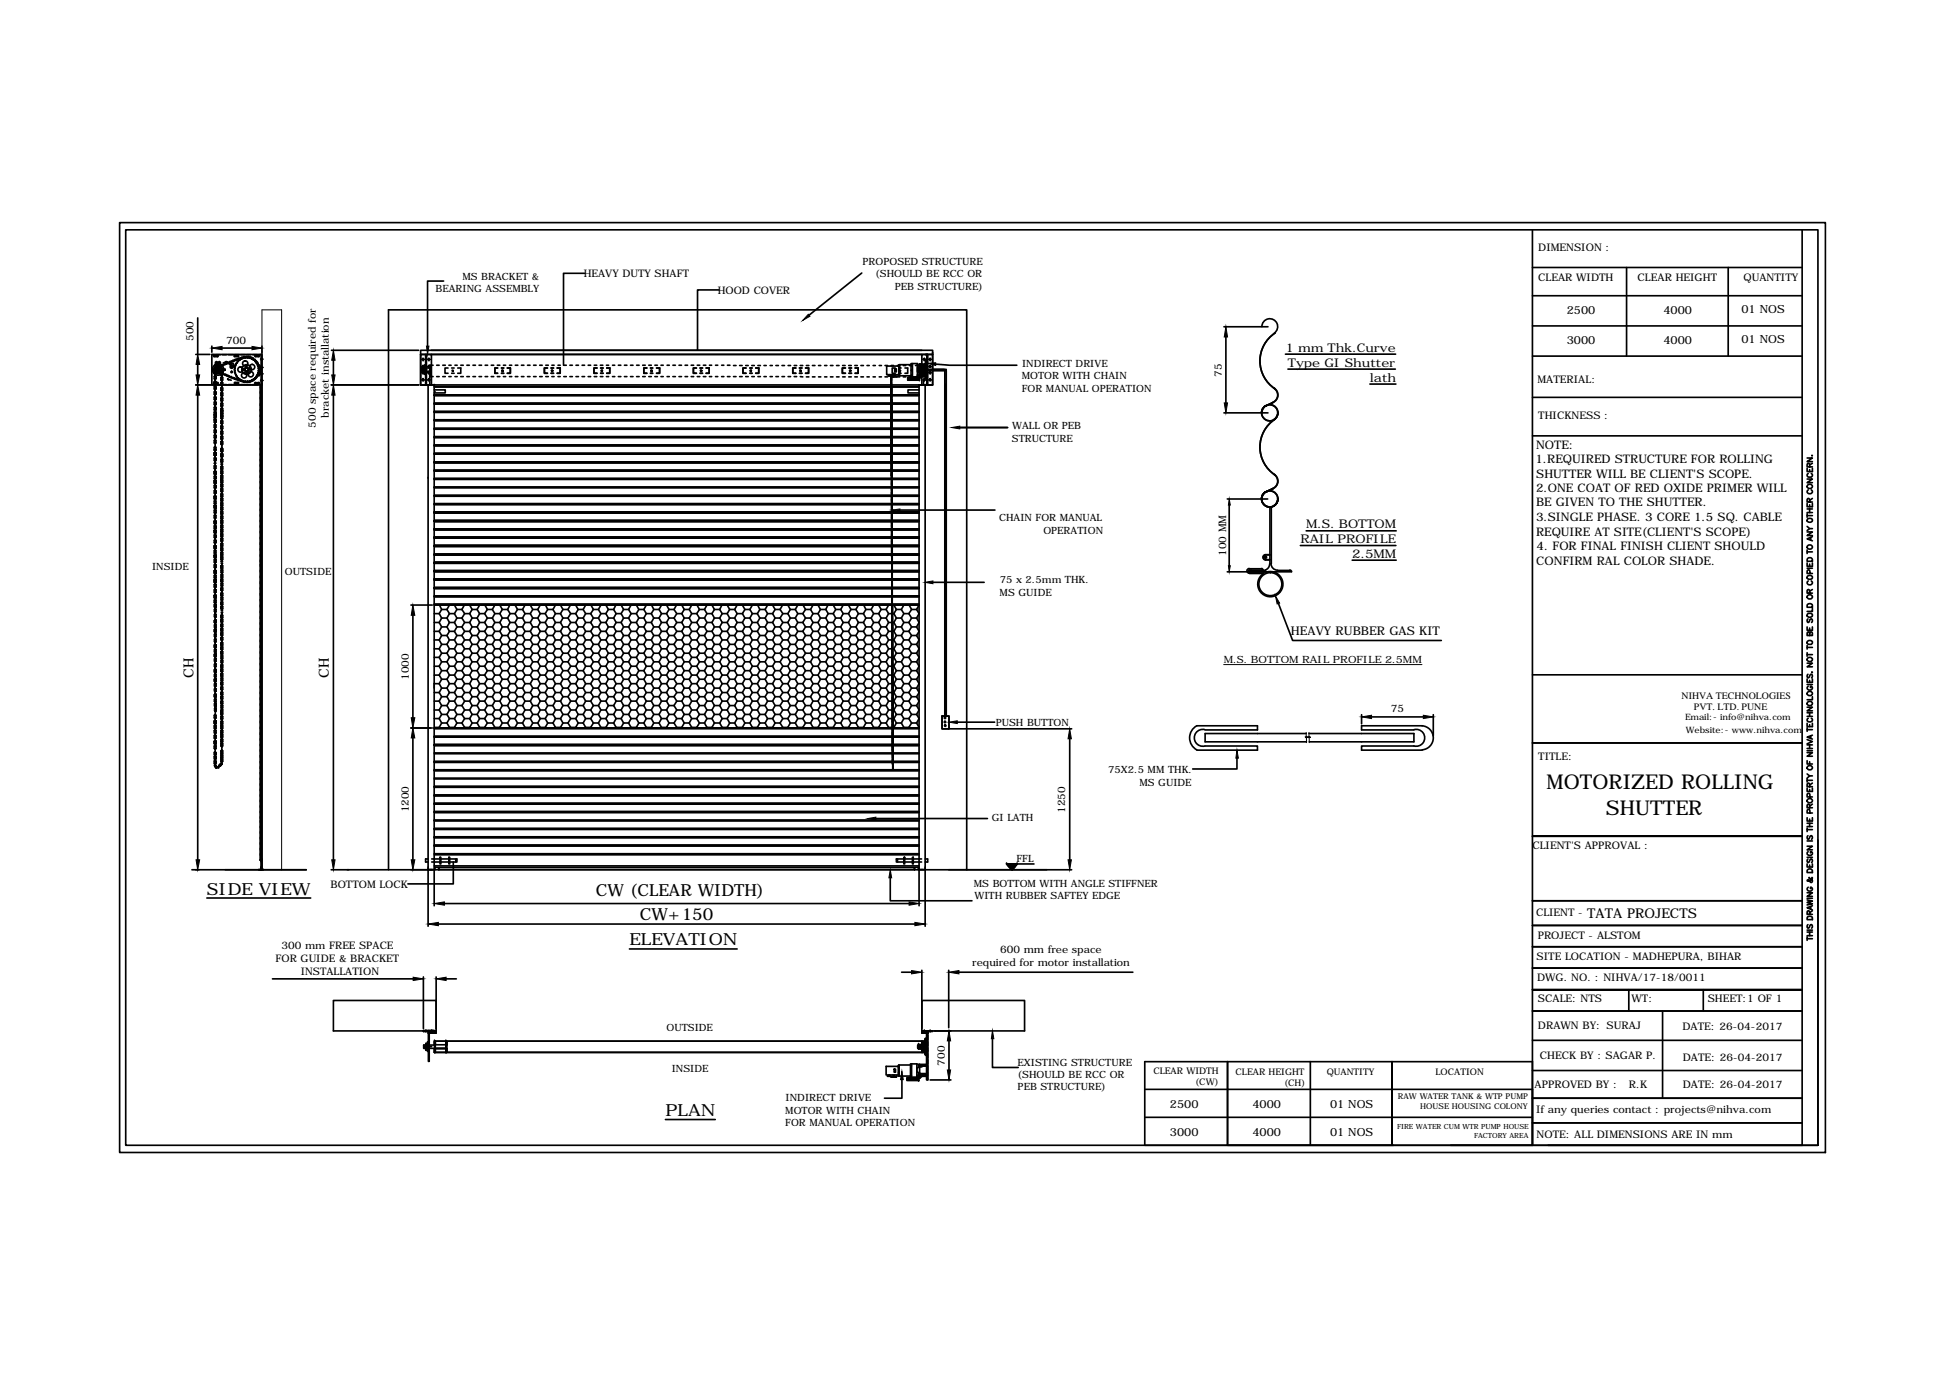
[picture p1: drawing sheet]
<svg xmlns="http://www.w3.org/2000/svg" width="297mm" height="210mm" viewBox="0 0 297 210" stroke-linecap="round" stroke-linejoin="round" font-family="sans-serif">
<defs><g id="words">
<g font-size="3.1">
<text x="236.4" y="120.7">MOTORIZED ROLLING</text>
<text x="245.5" y="124.5">SHUTTER</text>
</g>
<g font-size="2.5">
<text x="31.6" y="136.8">SIDE VIEW</text>
<text x="91.1" y="137">CW (CLEAR WIDTH)</text>
<text x="97.8" y="140.6">CW+150</text>
<text x="96.2" y="144.5">ELEVATION</text>
<text x="101.7" y="170.6">PLAN</text>
</g>
<g font-size="2.1">
<text x="29.6" y="103.6" transform="rotate(-90 29.6 103.6)">CH</text>
<text x="50.3" y="103.6" transform="rotate(-90 50.3 103.6)">CH</text>
<text x="242.7" y="140.3">TATA PROJECTS</text>
</g>
<g font-size="1.8">
<text x="196.5" y="53.8">1 mm Thk.Curve</text>
<text x="196.9" y="56">Type GI Shutter</text>
<text x="209.4" y="58.3">lath</text>
<text x="234.7" y="70.8">1.REQUIRED STRUCTURE FOR ROLLING</text>
<text x="234.8" y="68.6">NOTE:</text>
<text x="234.8" y="75.2">2.ONE COAT OF RED OXIDE PRIMER WILL</text>
<text x="234.8" y="77.4">BE GIVEN TO THE SHUTTER.</text>
<text x="234.9" y="73">SHUTTER WILL BE CLIENT'S SCOPE.</text>
<text x="198.8" y="83">RAIL PROFILE</text>
<text x="199.7" y="80.7">M.S. BOTTOM</text>
<text x="234.8" y="79.7">3.SINGLE PHASE. 3 CORE 1.5 SQ. CABLE</text>
<text x="234.8" y="81.9">REQUIRE AT SITE(CLIENT'S SCOPE)</text>
<text x="206.7" y="85.3">2.5MM</text>
<text x="234.9" y="86.3">CONFIRM RAL COLOR SHADE.</text>
<text x="234.9" y="84.1">4. FOR FINAL FINISH CLIENT SHOULD</text>
<text x="197.4" y="97.1">HEAVY RUBBER GAS KIT</text>
</g>
<g font-size="1.7">
<text x="266.2" y="47.9">01 NOS</text>
<text x="239.5" y="48">2500</text>
<text x="239.5" y="52.7">3000</text>
<text x="254.3" y="48">4000</text>
<text x="254.3" y="52.7">4000</text>
<text x="266.2" y="52.5">01 NOS</text>
<text x="178.9" y="169.4">2500</text>
<text x="178.9" y="173.7">3000</text>
<text x="191.5" y="169.4">4000</text>
<text x="191.5" y="173.7">4000</text>
<text x="203.3" y="169.4">01 NOS</text>
<text x="203.3" y="173.7">01 NOS</text>
</g>
<g font-size="1.6">
<text x="235.2" y="38.4">DIMENSION :</text>
<text x="89.2" y="42.3">HEAVY DUTY SHAFT</text>
<text x="109.7" y="44.9">HOOD COVER</text>
<text x="235.2" y="42.9">CLEAR WIDTH</text>
<text x="250.4" y="42.9">CLEAR HEIGHT</text>
<text x="266.5" y="42.9">QUANTITY</text>
<text x="29.6" y="52.1" transform="rotate(-90 29.6 52.1)">500</text>
<text x="34.6" y="52.6">700</text>
<text x="186.8" y="57.6" transform="rotate(-90 186.8 57.6)">75</text>
<text x="235" y="58.5">MATERIAL:</text>
<text x="48.3" y="65.4" transform="rotate(-90 48.3 65.4)">500 space required for</text>
<text x="50.3" y="63.8" transform="rotate(-90 50.3 63.8)">bracket installation</text>
<text x="235.2" y="64.1">THICKNESS :</text>
<text x="187.5" y="85" transform="rotate(-90 187.5 85)">100 MM</text>
<text x="62.5" y="104" transform="rotate(-90 62.5 104)">1000</text>
<text x="212.6" y="108.9">75</text>
<text x="235.2" y="116.2">TITLE:</text>
<text x="62.5" y="124.2" transform="rotate(-90 62.5 124.2)">1200</text>
<text x="162.9" y="124.3" transform="rotate(-90 162.9 124.3)">1250</text>
<text x="234.3" y="129.8">CLIENT'S APPROVAL :</text>
<text x="50.5" y="135.7">BOTTOM LOCK</text>
<text x="234.8" y="140.1">CLIENT -</text>
<text x="235.1" y="143.6">PROJECT - ALSTOM</text>
<text x="42.1" y="147">FOR GUIDE &amp; BRACKET</text>
<text x="43.1" y="145.1">300 mm FREE SPACE</text>
<text x="46" y="149">INSTALLATION</text>
<text x="148.6" y="147.7">required for motor installation</text>
<text x="152.9" y="145.7">600 mm free space</text>
<text x="234.9" y="146.8">SITE LOCATION - MADHEPURA, BIHAR</text>
<text x="235" y="150">DWG. NO. : NIHVA/17-18/0011</text>
<text x="235.1" y="153.2">SCALE: NTS</text>
<text x="249.4" y="153.2">WT:</text>
<text x="261.1" y="153.2">SHEET:1 OF 1</text>
<text x="235.1" y="157.4">DRAWN BY: SURAJ</text>
<text x="235.4" y="162">CHECK BY : SAGAR P.</text>
<text x="257.2" y="157.5">DATE: 26-04-2017</text>
<text x="144.4" y="162.9" transform="rotate(-90 144.4 162.9)">700</text>
<text x="234.6" y="166.4">APPROVED BY :</text>
<text x="249" y="166.4">R.K</text>
<text x="257.3" y="162.1">DATE: 26-04-2017</text>
<text x="257.3" y="166.4">DATE: 26-04-2017</text>
<text x="234.8" y="170.1">If any queries contact : projects@nihva.com</text>
<text x="234.9" y="174">NOTE: ALL DIMENSIONS ARE IN mm</text>
</g>
<g font-size="1.5">
<text x="131.9" y="40.5">PROPOSED STRUCTURE</text>
<text x="66.6" y="44.6">BEARING ASSEMBLY</text>
<text x="70.7" y="42.8">MS BRACKET &amp;</text>
<text x="133.8" y="42.4">(SHOULD BE RCC OR</text>
<text x="136.8" y="44.3">PEB STRUCTURE)</text>
<text x="156.2" y="58">MOTOR WITH CHAIN</text>
<text x="156.2" y="59.9">FOR MANUAL OPERATION</text>
<text x="156.3" y="56.1">INDIRECT DRIVE</text>
<text x="154.7" y="65.7">WALL OR PEB</text>
<text x="154.7" y="67.5">STRUCTURE</text>
<text x="152.7" y="79.7">CHAIN FOR MANUAL</text>
<text x="159.5" y="81.6">OPERATION</text>
<text x="23.2" y="87.1">INSIDE</text>
<text x="43.6" y="87.8">OUTSIDE</text>
<text x="152.9" y="89.2">75 x 2.5mm THK.</text>
<text x="152.8" y="91.1">MS GUIDE</text>
<text x="187.1" y="101.3">M.S. BOTTOM RAIL PROFILE 2.5MM</text>
<text x="257.1" y="106.8">NIHVA TECHNOLOGIES</text>
<text x="152.2" y="111">PUSH BUTTON</text>
<text x="259" y="108.6">PVT. LTD. PUNE</text>
<text x="169.4" y="118.2">75X2.5 MM THK.</text>
<text x="151.6" y="125.5">GI LATH</text>
<text x="174.2" y="120.1">MS GUIDE</text>
<text x="155.4" y="131.7">FFL</text>
<text x="148.9" y="135.6">MS BOTTOM WITH ANGLE STIFFNER</text>
<text x="149" y="137.5">WITH RUBBER SAFTEY EDGE</text>
<text x="101.9" y="157.6">OUTSIDE</text>
<text x="102.7" y="163.8">INSIDE</text>
<text x="155.6" y="162.9">EXISTING STRUCTURE</text>
<text x="155.6" y="164.8">(SHOULD BE RCC OR</text>
<text x="155.6" y="166.7">PEB STRUCTURE)</text>
<text x="120.1" y="170.3">MOTOR WITH CHAIN</text>
<text x="120.1" y="172.1">FOR MANUAL OPERATION</text>
<text x="120.1" y="168.4">INDIRECT DRIVE</text>
</g>
<g font-size="1.4">
<text x="176.3" y="164.2">CLEAR WIDTH</text>
<text x="182.7" y="165.9">(CW)</text>
<text x="188.9" y="164.3">CLEAR HEIGHT</text>
<text x="196.3" y="166">(CH)</text>
<text x="202.8" y="164.3">QUANTITY</text>
<text x="219.5" y="164.3">LOCATION</text>
</g>
<g font-size="1.3">
<text x="257.6" y="110">Email:- info@nihva.com</text>
<text x="257.7" y="112">Website:- www.nihva.com</text>
</g>
<g font-size="1.2">
<text x="213.7" y="168">RAW WATER TANK &amp; WTP PUMP</text>
<text x="217.1" y="169.5">HOUSE HOUSING COLONY</text>
</g>
<g font-size="1.1">
<text x="213.6" y="172.6">FIRE WATER CUM WTR PUMP HOUSE</text>
<text x="225.3" y="173.9">FACTORY AREA</text>
</g>
</g></defs>
<!-- layer: 0 -->
<g fill="none" stroke="#000" stroke-width=".25">
<path d="M18.3 34h260.8v142.2h-260.8zM19.2 35.1h258.7v140h-258.7zM234.3 35.1v140M275.5 35.1v140h-100.5v-12.8h59.3M29.9 58.8h9.6M29.9 54.2h2.2M30.2 48.6v5.6M30.2 55.7v1.6M32.4 52.9v.9M32.4 58.8h.4M32.4 54.2h.4M32.7 54.3l-.1 .1 .1 .1h.6"/>
<path d="M32.7 58.5l-.1 .1 .1 .1h.6M32.8 54.4h.5M32.8 58.5h.5M33 55.5h.6zM33.1 55.4h.1M33.1 55.4v.1v-.1M33.1 56.4h.1M33.1 58.8h.6M33.1 54.2h.6M33.1 56.5v.1M33.1 56.5h.1M33.1 56.6h.1"/>
<path d="M33.1 55.5h.1M33.1 56.7h.1M33.1 55.4l.1 .1zM33.1 56.4v.1M33.2 56.6v.1M33.2 56.2a.32 .32 0 0 0 0 .6l2 .9 2.1 .7M33.2 56.3l-.1 .1M33.2 56.7h.1M33.2 56.3h.1M33.2 56.3a19.6 19.6 0 0 1 4.5-1.7 1.88 1.88 0 0 1 1.9 2.1 1.88 1.88 0 0 1-2.3 1.6l-2.1-.7-2-.9M33.2 56.3a.28 .28 0 0 0 0 .4M33.2 54.3l.2 .1-.2 .1"/>
<path d="M33.2 58.5l.2 .1-.2 .1M33.3 56.3h-.1M33.3 56.3h.1M33.4 55.4v.1zM33.4 56.2h.1M33.4 56.9h.1M33.4 56.3h.1M33.4 55.5h.1M33.5 56.3h.1M33.5 56.7h-.2M33.5 56.3v.1M33.5 56.6v.1"/>
<path d="M33.5 56.4l.1 .1M33.5 56.6h.1M33.5 55.4h.1M33.5 55.4v.1v-.1M33.6 56.6h.1M33.6 56.5l-.1 .1M33.6 55.5h.1M33.6 56h.1M33.6 57h.1M33.7 55.7v-.3h-.8v.4M33.9 55.9h.1M33.9 57.1h.1"/>
<path d="M34 53.2h4.5M34 58.8h.6M34 54.2h.6M34.1 55.8h.1M34.1 57.2h.1M34.2 56.4h.2v.2h-.2M34.4 56.4v.2M34.4 55.7h.1M34.4 57.3h.1M34.5 55.3h.2l-.2 .1zM34.5 55.3l-.4 .2M34.6 55.6h.1"/>
<path d="M34.6 57.4h.1M34.8 58h.2l-.1 .1zM34.8 55.5h.1M34.8 57.5h.1M34.9 58.8h.7M34.9 54.2h.7M35 58l.3 .1M35.1 55.4h.1M35.1 57.6h.1M35.2 55.8l.1 .1M35.3 55.9l-.1 .1 .1 .3 .3-.1v-.1M35.3 55.7l.1-.2-.3-.1-.1 .2 .2 .2"/>
<path d="M35.3 55.3h.1M35.3 57.7h.1M35.3 55.7l.1 .2M35.4 55.8l.2 .2M35.5 55.6l.1-.1zM35.6 55.6l.2 .3M35.6 55.2h.1M35.6 57.8h.1M35.6 56h.1M35.9 55.1h.1M35.9 57.9h.1M35.9 58.8h.6"/>
<path d="M35.9 54.2h.6M35.9 54.3l-.1 .1 .1 .1M35.9 55.9l-.3 .1M35.9 54.4h.5M35.9 54.5h.5M35.9 56h.1M35.9 56.6v.3h.1M35.9 56.4h-.1v.2h.1M36 56.9v.1M36 56h.1M36 56l-.3 .1M36 56l-.1 .1v.3"/>
<path d="M36 57l-.1 .1 .1 .1h.1M36.1 57.2v.1M36.1 55h.1M36.1 58h.1M36.1 55.7v.1M36.1 57.3l-.1 .1 .2 .1M36.1 55.8h-.1l-.1 .2h.1M36.2 55.4l-.2 .2 .1 .2M36.3 57.5l-.1 .2 .1 .1 .1-.1M36.3 55h.1M36.3 58h.1M36.4 58.5l.1 .1-.1 .1"/>
<path d="M36.4 54.3l.1 .1-.1 .1M36.4 58.5h-.5l-.1 .1 .1 .1h.5M36.4 57.8h.1M36.4 55.2h.1M36.4 57.8l.3 .3 .1 .1 .2-.1M36.4 55.3l-.1-.1-.1 .2 .1 .1M36.5 54.9h.1M36.5 58.1h.1M36.7 55.1h-.3v.1M36.7 55h.1M36.7 54.8h.1M36.7 58.2h.1"/>
<path d="M36.8 58.8h.6M36.8 54.2h.6M36.9 58.1h.1M37 54.9h-.1M37 58.1l.1 .2 .2-.1M37 54.7h.1M37 58.3h.1M37.2 54.7h.1M37.2 58.2l.1 .2 .3-.1M37.2 54.8h.1M37.3 54.8l-.2-.1-.1 .2-.2-.1-.1 .2M37.3 58.4h.1"/>
<path d="M37.3 54.6a1.97 1.97 0 0 1 2.4 1.9 1.97 1.97 0 0 1-2.4 1.9M37.3 54.6l-2.4 .8-1.7 .8M37.5 54.6h.1M37.5 54.7h-.2v.1M37.5 58.4h.1M37.6 54.7h-.1M37.6 54.7v-.1h.2v.1M37.6 56.1l-.2 .1v.2l.1 .2h-.2l.3 .2M37.6 56.2l.1 .1 .1-.1M37.6 56.9l.1-.1 .1 .1M37.7 54.6h.1M37.7 58.8h.6"/>
<path d="M37.7 54.2h.6M37.8 56.1l.2 .3M37.8 54.7h.1M37.9 54.7h.2v.1h.3v.1M37.9 58.4h.1M38 54.6h.1M38 56.6l-.2 .2M38.1 56.4l-.1 .1 .1 .1M38.2 58.2l-.1 .2-.3-.1v.1h-.2v-.1M38.2 58.4h.1M38.2 54.7h.1M38.4 58.3h.1"/>
<path d="M38.4 54.9h.1M38.5 54.9l.1-.1 .1 .1v.1M38.5 54.7h.1M38.6 58.2h.1M38.7 58.8h.5M38.7 54.2h.5M38.7 54.9h.1M38.7 55h.1M38.7 55.1l.2-.1 .1 .2M38.7 58v.1l-.1 .1-.1-.1-.2 .2-.1-.1M38.9 58h.1M39 55.3l.1-.1 .1 .3"/>
<path d="M39 55.1h.1M39 57.9h.1M39.1 54.3l-.2 .1 .2 .1h.5v-.1l-.1-.1M39.1 58.5l-.2 .1 .2 .1h.5M39.1 54.4h.4M39.1 58.5h.5M39.2 55.5h.1v.2M39.2 55.4v.1M39.2 57.5v.2l-.2 .1v.1l-.3 .1M39.2 57.7h.1M39.2 55.3h.1M39.3 57.3l.1 .1-.2 .1"/>
<path d="M39.3 55.8h.2l-.1 .2M39.3 57.5h.1M39.3 57.2v.1M39.4 55.5h.1M39.4 57l.1 .2h-.2M39.4 56h.1M39.5 56l.1 .3h-.1M39.5 57.3h.1M39.5 55.8h.1M39.5 56.3v.1M39.5 56.4l.1 .4-.2 .2M39.5 57.1h.1"/>
<path d="M39.5 55.9h.1M39.5 58.5l.2 .1-.2 .1M39.6 56.9h.1M39.6 56.2h.1M39.6 58.8h.3M39.6 54.2h.3M39.6 56.6h.1M39.6 56.4h.1M39.7 57.2h.1l-.2 .2zM39.7 55.8a1.88 1.88 0 0 1 0 1.3M39.8 57.2h.2M39.8 54.9h.2"/>
<path d="M39.8 56.2h.2M39.8 58.2h.2M39.9 54.2h-7.5v4.6h7.5M39.9 54.2h.1v4.6h-.1M39.9 56.3h.1M39.9 54.2v4.6M39.9 57.3h.1M39.9 56h.1M39.9 57h.1M39.9 58.3h.1M39.9 58h.1M39.9 55h.1"/>
<path d="M39.9 54.8h.1M40 57.2h.1M40 54.9h.1M40 56.2h.1M40 58.2h.1M40 52.9v.9M40.1 57.2h.1M40.1 54.9h.1M40.1 56.2h.1M40.1 58.2h.1M50.6 58.8h13.4M50.7 53.6h13.3"/>
<path d="M51 55.1v2.2M64.3 54.2h1.7v4.6h-1.7zM64.3 53.6h78.3v.6h-78.3zM64.3 58.8h1.7M64.4 56.5h.3M64.5 54.9h.4M64.5 56h.4M64.5 58.1h.4M64.5 57h.4M64.6 56.8h.5M64.7 54.8v.4M64.7 55.8v.4"/>
<path d="M64.7 56.8v.4M64.7 57.9v.4M64.8 56.5h.1M64.9 55.8h.2v1.4h-.2zM64.9 56.2h-.3v.6h.3M64.9 55.9h.2M64.9 57.1h.2M64.9 56h.2M64.9 57h.2M64.9 56.5h.3M65.1 54.2v4.6M65.1 56h-.4v1h.4"/>
<path d="M65.2 54.2v4.6M65.4 54.9h.4M65.4 56h.4M65.4 58.1h.4M65.4 57h.4M65.6 54.8v.4M65.6 55.8v.4M65.6 56.8v.4M65.6 57.9v.4M65.7 56.9l.1 .1M65.7 56.3h-1.2v.5h1.2M65.7 56.4h.1"/>
<path d="M65.7 57.6h.5M65.8 55.8v1.8M66 53.6h74.9M66.2 55.8h-.5v3M66.4 58.9h.1M66.4 59.6h1.7v.5h-1.7M66.4 59.2h74.1M66.4 59.1h74.1M66.5 59.9h.1M66.8 55.8h.3M66.8 57.6h.3M67.7 55.8h.4"/>
<path d="M67.7 57.6h.4M67.8 43h-2.4v9.9M68.5 56.3h-.5v.8h.5M68.6 55.8h.4M68.6 57.6h.4M69 56.3h.4M69 57.1h.4M69.1 56.6l.2 .1h-.2zM69.6 55.8h.3M69.6 57.6h.3M70 56.3h.4v.8h-.4M70.4 55.8h.4"/>
<path d="M70.4 57.6h.4M71.4 55.8h.4M71.4 57.6h.4M72.3 55.8h.4M72.3 57.6h.4M73.2 55.8h.4M73.2 57.6h.4M74.2 55.8h.3M74.2 57.6h.3M75.1 55.8h.4M75.1 57.6h.4M76 55.8h.4"/>
<path d="M76 57.6h.4M76.1 56.3h-.5v.8h.5M76.7 56.3h.3M76.7 57.1h.3M76.8 56.6l.1 .1-.1 .1zM77 55.8h.3M77 57.6h.3M77.6 56.3h.4v.8h-.4M77.9 55.8h.3M77.9 57.6h.3M78.8 55.8h.4M78.8 57.6h.4"/>
<path d="M79.7 55.8h.4M79.7 57.6h.4M80.6 55.8h.4M80.6 57.6h.4M81.6 55.8h.4M81.6 57.6h.4M82.5 55.8h.4M82.5 57.6h.4M83.4 55.8h.4M83.4 57.6h.4M83.7 56.3h-.5v.8h.5M84.2 56.3h.4"/>
<path d="M84.2 57.1h.4M84.3 56.6l.2 .1h-.2zM84.4 55.8h.3M84.4 57.6h.3M85.2 56.3h.4v.8h-.4M85.3 55.8h.3M85.3 57.6h.3M86.2 55.8h.4M86.2 57.6h.4M87.1 55.8h.4M87.1 57.6h.4M88.1 55.8h.3"/>
<path d="M88.1 57.6h.3M89 55.8h.4M89 57.6h.4M89.4 41.8h-3.3v14M89.9 55.8h.4M89.9 57.6h.4M90.8 55.8h.4M90.8 57.6h.4M91.3 56.3h-.5v.8h.5M91.8 55.8h.4M91.8 57.6h.4M91.8 56.3h.4"/>
<path d="M91.8 57.1h.4M91.9 56.6h.2v.1h-.2zM92.7 55.8h.3M92.7 57.6h.3M92.8 56.3h.4v.8h-.4M93.6 55.8h.4M93.6 57.6h.4M94.5 55.8h.4M94.5 57.6h.4M95.5 55.8h.3M95.5 57.6h.3M96.4 55.8h.4"/>
<path d="M96.4 57.6h.4M97.3 55.8h.4M97.3 57.6h.4M98.3 55.8h.3M98.3 57.6h.3M98.9 56.3h-.5v.8h.5M99.2 55.8h.4M99.2 57.6h.4M99.4 56.3h.4M99.4 57.1h.4M99.5 56.6l.2 .1h-.2zM100.1 55.8h.4"/>
<path d="M100.1 57.6h.4M100.4 56.3h.4v.8h-.4M101 55.8h.4M101 57.6h.4M102 55.8h.3M102 57.6h.3M102.9 55.8h.4M102.9 57.6h.4M103.8 55.8h.4M103.8 57.6h.4M104.7 55.8h.4M104.7 57.6h.4"/>
<path d="M105.7 55.8h.3M105.7 57.6h.3M106.5 56.3h-.5v.8h.5M106.6 55.8h.4M106.6 57.6h.4M107 56.3h.4M107 57.1h.4M107.1 56.6l.2 .1h-.2zM107.5 55.8h.4M107.5 57.6h.4M108 56.3h.4v.8h-.4M108.5 55.8h.3"/>
<path d="M108.5 57.6h.3M109.4 55.8h.3M109.4 57.6h.3M109.9 44.3h-3.3v9.3M110.3 55.8h.4M110.3 57.6h.4M111.2 55.8h.4M111.2 57.6h.4M112.1 55.9h.4M112.1 57.6h.4M113.1 55.9h.4M113.1 57.6h.4"/>
<path d="M114 55.9h.4M114 57.6h.4M114 56.3h-.4v.8h.4M114.6 56.3h.4M114.6 57.1h.4M114.7 56.6h.2v.1l-.1 .1zM114.9 55.9h.4M114.9 57.6h.4M115.5 56.3h.5v.8h-.5M115.9 55.9h.3M115.9 57.6h.3M116.8 55.9h.3"/>
<path d="M116.8 57.6h.3M117.7 55.9h.4M117.7 57.6h.4M118.6 55.9h.4M118.6 57.6h.4M119.5 55.9h.4M119.5 57.6h.4M120.5 55.9h.4M120.5 57.6h.4M121.4 55.9h.4M121.4 57.6h.4M121.7 56.3h-.5v.8h.5"/>
<path d="M122.2 56.3h.4M122.2 57.1h.4M122.3 56.6l.2 .1h-.2zM122.3 55.9h.4M122.3 57.6h.4M123.1 56.3h.5v.8h-.5M123.3 55.9h.4M123.3 57.6h.4M124.2 55.9h.4M124.2 57.6h.4M125.1 55.9h.4M125.1 57.6h.4"/>
<path d="M126.1 55.9h.3M126.1 57.6h.3M127 55.9h.3M127 57.6h.3M127.9 55.9h.4M127.9 57.6h.4M128.8 55.9h.4M128.8 57.6h.4M129.2 56.3h-.4v.8h.4M129.8 55.9h.3M129.8 57.6h.3M129.8 56.3h.4"/>
<path d="M129.8 57.1h.4M129.9 56.6h.1v.1h-.1zM130.7 55.9h.4M130.7 57.6h.4M130.7 56.3h.5v.8h-.5M131.6 55.9h.4M131.6 57.6h.4M131.7 41.7l-8 6.5M132.5 55.9h.4M132.5 57.6h.4M133.5 55.9h.3M133.5 57.6h.3"/>
<path d="M134.4 55.9h.3M134.4 57.6h.3M135.3 55.9h.4M135.3 57.6h.4M136.1 57.3v.1l-.3 .1h.3v-.2M136.2 55.9h.4M136.2 57.6h.4M136.3 57.5l.1 .1zM136.3 57.5h.1M136.4 57.6l.8-.1-.1 .1zM136.4 57.5h.1M136.6 57.3v.3h.3v-.3"/>
<path d="M136.7 57.5h.1M136.8 56.4h.2v.5h-.2zM136.9 56.5h.1M136.9 56.7h.1M136.9 56.3h-.5v.8h.5M137.2 55.9h.3M137.2 57.6h.3M137.4 56h-1.8v1.3h1.8M137.4 56.3h.4M137.4 57.1h.4M137.5 56.2h.1M137.5 57h.1"/>
<path d="M137.5 56.6l.2 .1-.2 .1zM137.5 55.8v1.6M138.1 55.9h.4M138.1 57.6h.4M138.3 56.3h.5v.8h-.5M138.8 57.8h1.7M138.8 58l1.7 .1zM138.9 57.8h.1M138.9 57.8v.2v-.2M139 58h.1M139 55.9h.4M139 57.6h.4"/>
<path d="M139.1 58h.1M139.1 57.9v.1zM139.3 55.6h1v2h-1zM139.3 55.8h-1.9v1.6h1.9M139.4 55.8v.1zM139.4 56.6h.1M139.4 57.4h.1M139.4 58h.1M139.5 58h.1M139.5 55.6v2M139.6 58h.1M139.6 57.9l.1 .1z"/>
<path d="M139.7 58h.1M139.7 58h.1zM139.8 58h.1zM140 55.9h.3M140 57.6h.3M140.1 57.9h.1M140.1 57.9v.1v-.1M140.2 58h.1M140.3 57.3v.1M140.3 58h.1M140.3 57.4h1.4M140.3 57.8l.1 .2z"/>
<path d="M140.4 56.2v.6zM140.4 56.3h.1M140.4 56.3h-.1v.4h.1M140.4 56.7h.1M140.4 56.4h.1M140.4 56.3v.5M140.4 56.3h.2M140.4 56.7h.2M140.4 56.6h.1M140.4 56.1v.3h.2M140.5 58.8h.9v74.1h-.2M140.5 58.8v79.7"/>
<path d="M140.5 59.6h-1.7v.5h1.7M140.5 57.7v.4M140.5 58.8h2.1M140.5 57.2v.1M140.5 55.7v.1M140.5 57.5h.2h-.2v.7zM140.5 57.7h-1.7v.4h1.7M140.5 58.2h.1M140.5 57.3h.4M140.5 55.8h.2M140.5 55.9h.9M140.5 57.2h.4"/>
<path d="M140.6 57.1h.1M140.6 57.3h.1M140.6 55.7h.1M140.6 55.8v.1M140.6 56.4h.1M140.6 56.8h.6h-.6v-.2h-.2v.3h.8M140.6 56.6h-.2v.3M140.6 56.6h.1M140.6 57.7h.1M140.6 57.6h.1M140.7 56.1h-.4v.8h.4M140.7 57.7h.1"/>
<path d="M140.7 57.5h.1M140.7 57.6h.1M140.7 55.7v2M140.7 55.7h.2M140.7 57.1h1M140.7 57.1h-.2v.3h.2M140.7 56.3h.2M140.7 56.7h.2M140.9 57.6h.5M140.9 55.7v-1.5h1.7v4.6h-1.7v-1.2M141 57.3h.1M141 55.7h.1"/>
<path d="M141 57.2h.1M141 56.3h.2M141 56.7h.2M141.1 57.4l-.3 .3M141.1 54.9h.4M141.1 58.1h.4M141.2 58.3v.5M141.2 56.3h.5M141.2 56.1h-.8v.3h.2v-.1h.6h-.6M141.2 56.5h-.8h.8M141.2 57.3h.2M141.2 55.7h.2"/>
<path d="M141.2 57.2h.2M141.3 56v1zM141.3 56h.1v1h-.1M141.3 55.8v1.8M141.3 56.3h.2M141.3 56.7h.2M141.3 54.8v.4M141.3 57.9v.4M141.4 55.8v1.8M141.5 54.2h.2v4.6h-.2M141.5 55.3v1.2v-1l-.1 .1v1.8l.1 .2v-1.1v1.2M141.5 55.3h.1"/>
<path d="M141.5 57.7h.1M141.5 57.3h.3M141.5 55.9h.2M141.5 55.7h.2M141.5 57.2h.2M141.6 55.3h.1M141.6 55.2v-.1h.1l-.1 1.4M141.6 57.7h.1M141.6 56.3h.2M141.6 56.7h.2M141.6 55.3v2.4M141.6 56.5l.1 1.4h-.1v-.1"/>
<path d="M141.6 56.5l.1 1.4M141.7 54.2v4.6M141.7 55.9h-.6v.1h-.4M141.7 55.1h.1M141.7 55.1l-.1 1.4M141.7 57.9h.1M141.7 57.2h.1M141.7 55.8h.1M141.7 55.7h-1.2v.2h.2M141.8 54.2v4.6M142 54.9h.4M142 56h.4"/>
<path d="M142 58.1h.4M142 57h.4M142.2 54.8v.4M142.2 55.8v.4M142.2 56.8v.4M142.2 57.9v.4M142.6 56.5h2.1v53h.4v1.9h-1.1v-1.9h.4v-50.7M142.6 53.8v5h-78.3v-4.6M143 55.7l2.2 .1h10.2M144.4 58.8h.1M187.1 50h6.7M187.4 51.5v10.1"/>
<path d="M192.9 49.9a1.21 1.21 0 0 1 1.8-1 1.21 1.21 0 0 1 .1 2M194.7 59.3a1.25 1.25 0 0 1 .7 1.1 1.25 1.25 0 0 1-.8 1.1M194.8 59.4a1.21 1.21 0 0 1-.2 2.1M194.9 59.4a5.1 5.1 0 0 1 0-8.5 5.1 5.1 0 0 0 0 8.6M196.5 54.1h16.9M196.9 56.4h16.4M209.4 58.7h4M234.3 40.9h41.2M234.3 49.8h41.2M234.3 45.2h41.2M234.3 54.4h41.2M248.7 40.9v13.5"/>
<path d="M264.2 40.9v13.5M30.2 60.4v71M32.9 69.7v.2M33.9 73.9h.1M33.9 74.5h.1M33.9 76.7h.1M33.9 69.9v.2M33.9 72.5h.1M33.9 78v.1M51 60.4v71M65.4 73.1h.1M66.4 74.5h74.1"/>
<path d="M66.4 73.3h74.1M66.4 73.2h74.1M66.4 72h74.1M66.4 71.9h74.1M66.4 70.7h74.1M66.4 70.6h74.1M66.4 69.4h74.1M66.4 69.3h74.1M66.4 68.2h74.1M66.4 68h74.1M66.4 66.9h74.1M66.4 66.8h74.1"/>
<path d="M66.4 65.6h74.1M66.4 65.5h74.1M66.4 64.3h74.1M66.4 64.2h74.1M66.4 63h74.1M66.4 62.9h74.1M66.4 61.8h74.1M66.4 61.6h74.1M66.4 60.5h74.1M66.4 60.4h74.1M66.4 78.4h74.1M66.4 78.3h74.1"/>
<path d="M66.4 77.1h74.1M66.4 77h74.1M66.4 75.9h74.1M66.4 75.7h74.1M66.4 79.7h74.1M66.4 79.6h74.1M137.6 78h14.5M144.4 63.4v.1M146.6 65.4h7.5M146.7 65.4h7.3M187.1 63.1h6.7M187.6 76.3h6.2"/>
<path d="M187.9 77.2v9.3M192.9 63.1a1.25 1.25 0 0 1 1.8-1.1 1.25 1.25 0 0 1 .1 2.2M192.9 63.1h.1M192.9 76.3a1.25 1.25 0 0 1 1.8-1.1 1.25 1.25 0 0 1 .1 2.1M192.9 76.3h.1M192.9 63.1a1.21 1.21 0 0 1 1.8-1.1 1.21 1.21 0 0 1 .1 2.1M192.9 76.3a1.21 1.21 0 0 1 1.8-1.1 1.21 1.21 0 0 1 .1 2M193.5 62a1.25 1.25 0 0 0 0 2.2 1.25 1.25 0 0 0 1.9-1.1M193.5 62.1l1.1-.6-1.1 .6M193.5 75.3l1.1-.6-1.1 .5a1.25 1.25 0 0 0 0 2.2 1.25 1.25 0 0 0 1.9-1.1M194.1 77.5v8.7M194.4 77.6v8.6"/>
<path d="M194.4 77.5l-.1 .1M194.7 72.5a1.25 1.25 0 0 1 .7 1.1 1.25 1.25 0 0 1-.8 1.1M194.8 72.6a1.21 1.21 0 0 1-.2 2M194.9 64.1a5.1 5.1 0 0 0 0 8.5M195.4 63.1h.1M195.4 76.3h.1M234.3 60.7h41.2M234.3 66.6h41.2M276.3 77v.5h.8v-.5M276.3 73.2h.8l-.8 .6h.8M276.3 71.6v.5h.8v-.5M276.3 70h.8l-.8 .6h.8"/>
<path d="M276.3 78.5v.6M276.3 78.8h.8M276.3 78.4h.8M276.3 77.8h.8M276.3 79.4a.4 .4 0 0 1 .5-.2 .4 .4 0 0 1 .2 .5 .4 .4 0 0 1-.5 .2 .4 .4 0 0 1-.2-.5zM276.4 74.9a.31 .31 0 0 0-.1 .3 .31 .31 0 0 0 .3 .3h.2a.31 .31 0 0 0 .3-.3 .31 .31 0 0 0-.2-.3M276.4 72.4a.29 .29 0 0 0-.1 .3 .29 .29 0 0 0 .3 .2h.2a.29 .29 0 0 0 .3-.2 .29 .29 0 0 0-.2-.3M276.6 76.8v-.5l-.2-.1-.1 .2v.4h.8M276.6 71.4v-.5l-.2-.1-.1 .2v.4h.8M276.6 71.8v.3M276.6 77.2v.3M276.6 77.8v.6"/>
<path d="M277 69.6h.1zM277.1 76.2l-.5 .3M277.1 70.8l-.5 .3M33.9 81.4h.1M33.9 82.1h.1M33.9 84.2h.1M33.9 87.6h.1M33.9 89.7h.1M33.9 91.8h.1M33.9 95.2h.1M33.9 96.6h.1M33.9 97.2h.1"/>
<path d="M33.9 99.4h.1M33.9 80.1h.1M33.9 85.6h.1M33.9 89h.1M33.9 93.2h.1M62.8 92.5h3.3M63.1 94.1v15.6M66.4 93.8h.7M66.4 95.2h.7M66.4 96.5h.7M66.4 97.8h.7M66.4 99.2h.7"/>
<path d="M66.4 92.5h74.1l-.4 .7M66.4 84.8h74.1M66.4 83.4h74.1M66.4 81h74.1M66.4 80.9h74.1M66.4 82.3h74.1M66.4 82.1h74.1M66.4 83.5h74.1M66.4 84.7h74.1M66.4 86.1h74.1M66.4 86h74.1M66.4 87.4h74.1"/>
<path d="M66.4 87.2h74.1M66.4 88.6h74.1M66.4 88.5h74.1M66.4 92.4h74.1M66.4 91.2h74.1M66.4 91.1h74.1M66.4 90h74.1M66.4 89.8h74.1M67.1 99.2l.4 .7M67.1 97.8l.4 .7M67.1 96.5l.4 .7M67.1 95.2l.4 .6"/>
<path d="M67.1 93.8l.4 .7M67.2 92.5l.3 .7M67.5 93.2h.8M67.5 94.5h.8M67.5 95.8h.8M67.5 97.2h.8M67.5 98.5h.8M67.5 99.9h.8M67.5 93.2l-.4 .6M67.5 94.5l-.4 .7M67.5 95.8l-.4 .7M67.5 97.2l-.4 .6"/>
<path d="M67.5 98.5l-.4 .7M67.5 99.9l-.4 .6M68.3 99.9l.4 .6M68.3 98.5l.4 .7M68.3 97.2l.4 .6M68.3 95.8l.4 .7M68.3 94.5l.4 .7M68.3 93.2l.4 .6M68.7 93.8h.8M68.7 95.2h.8M68.7 96.5h.8M68.7 97.8h.8"/>
<path d="M68.7 99.2h.8M68.7 92.5l-.4 .7M68.7 93.8l-.4 .7M68.7 95.2l-.4 .6M68.7 96.5l-.4 .7M68.7 97.8l-.4 .7M68.7 99.2l-.4 .7M69.5 99.2l.4 .7M69.5 97.8l.4 .7M69.5 96.5l.4 .7M69.5 95.2l.4 .6M69.5 93.8l.4 .7"/>
<path d="M69.5 92.5l.4 .7M69.9 93.2h.7M69.9 94.5h.7M69.9 95.8h.7M69.9 97.2h.7M69.9 98.5h.7M69.9 99.9h.7M69.9 93.2l-.4 .6M69.9 94.5l-.4 .7M69.9 95.8l-.4 .7M69.9 97.2l-.4 .6M69.9 98.5l-.4 .7"/>
<path d="M69.9 99.9l-.4 .6M70.6 99.9l.4 .6M70.6 98.5l.4 .7M70.6 97.2l.4 .6M70.6 95.8l.4 .7M70.6 94.5l.4 .7M70.6 93.2l.4 .6M71 92.5l-.4 .7M71 93.8h.8M71 95.2h.8M71 96.5h.8M71 97.8h.8"/>
<path d="M71 99.2h.8M71 93.8l-.4 .7M71 95.2l-.4 .6M71 96.5l-.4 .7M71 97.8l-.4 .7M71 99.2l-.4 .7M71.8 99.2l.4 .7M71.8 97.8l.4 .7M71.8 96.5l.4 .7M71.8 95.2l.4 .6M71.8 93.8l.4 .7M71.8 92.5l.4 .7"/>
<path d="M72.2 93.2h.7M72.2 94.5h.7M72.2 95.8h.7M72.2 97.2h.7M72.2 98.5h.7M72.2 99.9h.7M72.2 93.2l-.4 .6M72.2 94.5l-.4 .7M72.2 95.8l-.4 .7M72.2 97.2l-.4 .6M72.2 98.5l-.4 .7M72.2 99.9l-.4 .6"/>
<path d="M72.9 99.9l.4 .6M72.9 98.5l.4 .7M72.9 97.2l.4 .6M72.9 95.8l.4 .7M72.9 94.5l.4 .7M72.9 93.2l.4 .6M73.3 93.8h.8M73.3 95.2h.8M73.3 96.5h.8M73.3 97.8h.8M73.3 99.2h.8M73.3 92.5l-.4 .7"/>
<path d="M73.3 93.8l-.4 .7M73.3 95.2l-.4 .6M73.3 96.5l-.4 .7M73.3 97.8l-.4 .7M73.3 99.2l-.4 .7M74.1 99.2l.4 .7M74.1 97.8l.4 .7M74.1 96.5l.4 .7M74.1 95.2l.4 .6M74.1 93.8l.4 .7M74.1 92.5l.4 .7M74.5 93.2h.8"/>
<path d="M74.5 94.5h.8M74.5 95.8h.8M74.5 97.2h.8M74.5 98.5h.8M74.5 99.9h.8M74.5 93.2l-.4 .6M74.5 94.5l-.4 .7M74.5 95.8l-.4 .7M74.5 97.2l-.4 .6M74.5 98.5l-.4 .7M74.5 99.9l-.4 .6M75.3 99.9l.3 .6"/>
<path d="M75.3 98.5l.3 .7M75.3 97.2l.3 .6M75.3 95.8l.3 .7M75.3 94.5l.3 .7M75.3 93.2l.3 .6M75.6 93.8h.8M75.6 95.2h.8M75.6 96.5h.8M75.6 97.8h.8M75.6 99.2h.8M75.6 92.5l-.3 .7M75.6 93.8l-.3 .7"/>
<path d="M75.6 95.2l-.3 .6M75.6 96.5l-.3 .7M75.6 97.8l-.3 .7M75.6 99.2l-.3 .7M76.4 99.2l.4 .7M76.4 97.8l.4 .7M76.4 96.5l.4 .7M76.4 95.2l.4 .6M76.4 93.8l.4 .7M76.4 92.5l.4 .7M76.8 93.2h.8M76.8 94.5h.8"/>
<path d="M76.8 95.8h.8M76.8 97.2h.8M76.8 98.5h.8M76.8 99.9h.8M76.8 93.2l-.4 .6M76.8 94.5l-.4 .7M76.8 95.8l-.4 .7M76.8 97.2l-.4 .6M76.8 98.5l-.4 .7M76.8 99.9l-.4 .6M77.6 99.9l.4 .6M77.6 98.5l.4 .7"/>
<path d="M77.6 97.2l.4 .6M77.6 95.8l.4 .7M77.6 94.5l.4 .7M77.6 93.2l.4 .6M77.9 92.5l-.3 .7M78 93.8h.7M78 95.2h.7M78 96.5h.7M78 97.8h.7M78 99.2h.7M78 93.8l-.4 .7M78 95.2l-.4 .6"/>
<path d="M78 96.5l-.4 .7M78 97.8l-.4 .7M78 99.2l-.4 .7M78.7 99.2l.4 .7M78.7 97.8l.4 .7M78.7 96.5l.4 .7M78.7 95.2l.4 .6M78.7 93.8l.4 .7M78.7 92.5l.4 .7M79.1 93.2h.8M79.1 94.5h.8M79.1 95.8h.8"/>
<path d="M79.1 97.2h.8M79.1 98.5h.8M79.1 99.9h.8M79.1 93.2l-.4 .6M79.1 94.5l-.4 .7M79.1 95.8l-.4 .7M79.1 97.2l-.4 .6M79.1 98.5l-.4 .7M79.1 99.9l-.4 .6M79.9 99.9l.4 .6M79.9 98.5l.4 .7M79.9 97.2l.4 .6"/>
<path d="M79.9 95.8l.4 .7M79.9 94.5l.4 .7M79.9 93.2l.4 .6M80.3 93.8h.8M80.3 95.2h.8M80.3 96.5h.8M80.3 97.8h.8M80.3 99.2h.8M80.3 92.5l-.4 .7M80.3 93.8l-.4 .7M80.3 95.2l-.4 .6M80.3 96.5l-.4 .7"/>
<path d="M80.3 97.8l-.4 .7M80.3 99.2l-.4 .7M81.1 99.2l.3 .7M81.1 97.8l.3 .7M81.1 96.5l.3 .7M81.1 95.2l.3 .6M81.1 93.8l.3 .7M81.1 92.5l.3 .7M81.4 93.2h.8M81.4 94.5h.8M81.4 95.8h.8M81.4 97.2h.8"/>
<path d="M81.4 98.5h.8M81.4 99.9h.8M81.4 93.2l-.3 .6M81.4 94.5l-.3 .7M81.4 95.8l-.3 .7M81.4 97.2l-.3 .6M81.4 98.5l-.3 .7M81.4 99.9l-.3 .6M82.2 99.9l.4 .6M82.2 98.5l.4 .7M82.2 97.2l.4 .6M82.2 95.8l.4 .7"/>
<path d="M82.2 94.5l.4 .7M82.2 93.2l.4 .6M82.6 93.8h.8M82.6 95.2h.8M82.6 96.5h.8M82.6 97.8h.8M82.6 99.2h.8M82.6 92.5l-.4 .7M82.6 93.8l-.4 .7M82.6 95.2l-.4 .6M82.6 96.5l-.4 .7M82.6 97.8l-.4 .7"/>
<path d="M82.6 99.2l-.4 .7M83.4 99.2l.3 .7M83.4 97.8l.3 .7M83.4 96.5l.3 .7M83.4 95.2l.3 .6M83.4 93.8l.3 .7M83.4 92.5l.3 .7M83.7 93.2h.8M83.7 94.5h.8M83.7 95.8h.8M83.7 97.2h.8M83.7 98.5h.8"/>
<path d="M83.7 99.9h.8M83.7 93.2l-.3 .6M83.7 94.5l-.3 .7M83.7 95.8l-.3 .7M83.7 97.2l-.3 .6M83.7 98.5l-.3 .7M83.7 99.9l-.3 .6M84.5 99.9l.4 .6M84.5 98.5l.4 .7M84.5 97.2l.4 .6M84.5 95.8l.4 .7M84.5 94.5l.4 .7"/>
<path d="M84.5 93.2l.4 .6M84.9 93.8h.8M84.9 95.2h.8M84.9 96.5h.8M84.9 97.8h.8M84.9 99.2h.8M84.9 92.5l-.4 .7M84.9 93.8l-.4 .7M84.9 95.2l-.4 .6M84.9 96.5l-.4 .7M84.9 97.8l-.4 .7M84.9 99.2l-.4 .7"/>
<path d="M85.7 99.2l.4 .7M85.7 97.8l.4 .7M85.7 96.5l.4 .7M85.7 95.2l.4 .6M85.7 93.8l.4 .7M85.7 92.5l.4 .7M86.1 93.2h.7M86.1 94.5h.7M86.1 95.8h.7M86.1 97.2h.7M86.1 98.5h.7M86.1 99.9h.7"/>
<path d="M86.1 93.2l-.4 .6M86.1 94.5l-.4 .7M86.1 95.8l-.4 .7M86.1 97.2l-.4 .6M86.1 98.5l-.4 .7M86.1 99.9l-.4 .6M86.8 99.9l.4 .6M86.8 98.5l.4 .7M86.8 97.2l.4 .6M86.8 95.8l.4 .7M86.8 94.5l.4 .7M86.8 93.2l.4 .6"/>
<path d="M87.2 92.5l-.4 .7M87.2 93.8h.8M87.2 95.2h.8M87.2 96.5h.8M87.2 97.8h.8M87.2 99.2h.8M87.2 93.8l-.4 .7M87.2 95.2l-.4 .6M87.2 96.5l-.4 .7M87.2 97.8l-.4 .7M87.2 99.2l-.4 .7M88 99.2l.4 .7"/>
<path d="M88 97.8l.4 .7M88 96.5l.4 .7M88 95.2l.4 .6M88 93.8l.4 .7M88 92.5l.4 .7M88.4 93.2h.8M88.4 94.5h.8M88.4 95.8h.8M88.4 97.2h.8M88.4 98.5h.8M88.4 99.9h.8M88.4 93.2l-.4 .6"/>
<path d="M88.4 94.5l-.4 .7M88.4 95.8l-.4 .7M88.4 97.2l-.4 .6M88.4 98.5l-.4 .7M88.4 99.9l-.4 .6M89.2 99.9l.3 .6M89.2 98.5l.3 .7M89.2 97.2l.3 .6M89.2 95.8l.3 .7M89.2 94.5l.3 .7M89.2 93.2l.3 .6M89.5 93.8h.8"/>
<path d="M89.5 95.2h.8M89.5 96.5h.8M89.5 97.8h.8M89.5 99.2h.8M89.5 92.5l-.3 .7M89.5 93.8l-.3 .7M89.5 95.2l-.3 .6M89.5 96.5l-.3 .7M89.5 97.8l-.3 .7M89.5 99.2l-.3 .7M90.3 99.2l.4 .7M90.3 97.8l.4 .7"/>
<path d="M90.3 96.5l.4 .7M90.3 95.2l.4 .6M90.3 93.8l.4 .7M90.3 92.5l.4 .7M90.7 93.2h.8M90.7 94.5h.8M90.7 95.8h.8M90.7 97.2h.8M90.7 98.5h.8M90.7 99.9h.8M90.7 93.2l-.4 .6M90.7 94.5l-.4 .7"/>
<path d="M90.7 95.8l-.4 .7M90.7 97.2l-.4 .6M90.7 98.5l-.4 .7M90.7 99.9l-.4 .6M91.5 99.9l.4 .6M91.5 98.5l.4 .7M91.5 97.2l.4 .6M91.5 95.8l.4 .7M91.5 94.5l.4 .7M91.5 93.2l.4 .6M91.9 93.8h.7M91.9 95.2h.7"/>
<path d="M91.9 96.5h.7M91.9 97.8h.7M91.9 99.2h.7M91.9 92.5l-.4 .7M91.9 93.8l-.4 .7M91.9 95.2l-.4 .6M91.9 96.5l-.4 .7M91.9 97.8l-.4 .7M91.9 99.2l-.4 .7M92.6 99.2l.4 .7M92.6 97.8l.4 .7M92.6 96.5l.4 .7"/>
<path d="M92.6 95.2l.4 .6M92.6 93.8l.4 .7M92.6 92.5l.4 .7M93 93.2h.8M93 94.5h.8M93 95.8h.8M93 97.2h.8M93 98.5h.8M93 99.9h.8M93 93.2l-.4 .6M93 94.5l-.4 .7M93 95.8l-.4 .7"/>
<path d="M93 97.2l-.4 .6M93 98.5l-.4 .7M93 99.9l-.4 .6M93.8 99.9l.4 .6M93.8 98.5l.4 .7M93.8 97.2l.4 .6M93.8 95.8l.4 .7M93.8 94.5l.4 .7M93.8 93.2l.4 .6M94.1 92.5l-.3 .7M94.2 93.8h.8M94.2 95.2h.8"/>
<path d="M94.2 96.5h.8M94.2 97.8h.8M94.2 99.2h.8M94.2 93.8l-.4 .7M94.2 95.2l-.4 .6M94.2 96.5l-.4 .7M94.2 97.8l-.4 .7M94.2 99.2l-.4 .7M95 99.2l.3 .7M95 97.8l.3 .7M95 96.5l.3 .7M95 95.2l.3 .6"/>
<path d="M95 93.8l.3 .7M95 92.5l.3 .7M95.3 93.2h.8M95.3 94.5h.8M95.3 95.8h.8M95.3 97.2h.8M95.3 98.5h.8M95.3 99.9h.8M95.3 93.2l-.3 .6M95.3 94.5l-.3 .7M95.3 95.8l-.3 .7M95.3 97.2l-.3 .6"/>
<path d="M95.3 98.5l-.3 .7M95.3 99.9l-.3 .6M96.1 99.9l.4 .6M96.1 98.5l.4 .7M96.1 97.2l.4 .6M96.1 95.8l.4 .7M96.1 94.5l.4 .7M96.1 93.2l.4 .6M96.5 93.8h.8M96.5 95.2h.8M96.5 96.5h.8M96.5 97.8h.8"/>
<path d="M96.5 99.2h.8M96.5 92.5l-.4 .7M96.5 93.8l-.4 .7M96.5 95.2l-.4 .6M96.5 96.5l-.4 .7M96.5 97.8l-.4 .7M96.5 99.2l-.4 .7M97.3 99.2l.4 .7M97.3 97.8l.4 .7M97.3 96.5l.4 .7M97.3 95.2l.4 .6M97.3 93.8l.4 .7"/>
<path d="M97.3 92.5l.4 .7M97.7 93.2h.7M97.7 94.5h.7M97.7 95.8h.7M97.7 97.2h.7M97.7 98.5h.7M97.7 99.9h.7M97.7 93.2l-.4 .6M97.7 94.5l-.4 .7M97.7 95.8l-.4 .7M97.7 97.2l-.4 .6M97.7 98.5l-.4 .7"/>
<path d="M97.7 99.9l-.4 .6M98.4 99.9l.4 .6M98.4 98.5l.4 .7M98.4 97.2l.4 .6M98.4 95.8l.4 .7M98.4 94.5l.4 .7M98.4 93.2l.4 .6M98.8 93.8h.8M98.8 95.2h.8M98.8 96.5h.8M98.8 97.8h.8M98.8 99.2h.8"/>
<path d="M98.8 92.5l-.4 .7M98.8 93.8l-.4 .7M98.8 95.2l-.4 .6M98.8 96.5l-.4 .7M98.8 97.8l-.4 .7M98.8 99.2l-.4 .7M99.6 99.2l.3 .7M99.6 97.8l.3 .7M99.6 96.5l.3 .7M99.6 95.2l.3 .6M99.6 93.8l.3 .7M99.6 92.5l.3 .7"/>
<path d="M99.9 93.2h.9M99.9 94.5h.9M99.9 95.8h.9M99.9 97.2h.9M99.9 98.5h.9M99.9 99.9h.9M99.9 93.2l-.3 .6M99.9 94.5l-.3 .7M99.9 95.8l-.3 .7M99.9 97.2l-.3 .6M99.9 98.5l-.3 .7M99.9 99.9l-.3 .6"/>
<path d="M100.8 99.9l.3 .6M100.8 98.5l.3 .7M100.8 97.2l.3 .6M100.8 95.8l.3 .7M100.8 94.5l.3 .7M100.8 93.2l.3 .6M101.1 93.8h.8M101.1 95.2h.8M101.1 96.5h.8M101.1 97.8h.8M101.1 99.2h.8M101.1 92.5l-.3 .7"/>
<path d="M101.1 93.8l-.3 .7M101.1 95.2l-.3 .6M101.1 96.5l-.3 .7M101.1 97.8l-.3 .7M101.1 99.2l-.3 .7M101.9 99.2l.4 .7M101.9 97.8l.4 .7M101.9 96.5l.4 .7M101.9 95.2l.4 .6M101.9 93.8l.4 .7M101.9 92.5l.4 .7M102.3 93.2h.7"/>
<path d="M102.3 94.5h.7M102.3 95.8h.7M102.3 97.2h.7M102.3 98.5h.7M102.3 99.9h.7M102.3 93.2l-.4 .6M102.3 94.5l-.4 .7M102.3 95.8l-.4 .7M102.3 97.2l-.4 .6M102.3 98.5l-.4 .7M102.3 99.9l-.4 .6M103 99.9l.5 .6"/>
<path d="M103 98.5l.5 .7M103 97.2l.5 .6M103 95.8l.5 .7M103 94.5l.5 .7M103 93.2l.5 .6M103.4 92.5l-.4 .7M103.5 93.8h.7M103.5 95.2h.7M103.5 96.5h.7M103.5 97.8h.7M103.5 99.2h.7M103.5 93.8l-.5 .7"/>
<path d="M103.5 95.2l-.5 .6M103.5 96.5l-.5 .7M103.5 97.8l-.5 .7M103.5 99.2l-.5 .7M104.2 99.2l.4 .7M104.2 97.8l.4 .7M104.2 96.5l.4 .7M104.2 95.2l.4 .6M104.2 93.8l.4 .7M104.2 92.5l.4 .7M104.6 93.2h.8M104.6 94.5h.8"/>
<path d="M104.6 95.8h.8M104.6 97.2h.8M104.6 98.5h.8M104.6 99.9h.8M104.6 93.2l-.4 .6M104.6 94.5l-.4 .7M104.6 95.8l-.4 .7M104.6 97.2l-.4 .6M104.6 98.5l-.4 .7M104.6 99.9l-.4 .6M105.4 99.9l.3 .6M105.4 98.5l.3 .7"/>
<path d="M105.4 97.2l.3 .6M105.4 95.8l.3 .7M105.4 94.5l.3 .7M105.4 93.2l.3 .6M105.7 93.8h.8M105.7 95.2h.8M105.7 96.5h.8M105.7 97.8h.8M105.7 99.2h.8M105.7 92.5l-.3 .7M105.7 93.8l-.3 .7M105.7 95.2l-.3 .6"/>
<path d="M105.7 96.5l-.3 .7M105.7 97.8l-.3 .7M105.7 99.2l-.3 .7M106.5 99.2l.4 .7M106.5 97.8l.4 .7M106.5 96.5l.4 .7M106.5 95.2l.4 .6M106.5 93.8l.4 .7M106.6 92.5l.3 .7M106.9 93.2h.8M106.9 94.5h.8M106.9 95.8h.8"/>
<path d="M106.9 97.2h.8M106.9 98.5h.8M106.9 99.9h.8M106.9 93.2l-.4 .6M106.9 94.5l-.4 .7M106.9 95.8l-.4 .7M106.9 97.2l-.4 .6M106.9 98.5l-.4 .7M106.9 99.9l-.4 .6M107.7 99.9l.4 .6M107.7 98.5l.4 .7M107.7 97.2l.4 .6"/>
<path d="M107.7 95.8l.4 .7M107.7 94.5l.4 .7M107.7 93.2l.4 .6M108.1 93.8h.7M108.1 95.2h.7M108.1 96.5h.7M108.1 97.8h.7M108.1 99.2h.7M108.1 92.5l-.4 .7M108.1 93.8l-.4 .7M108.1 95.2l-.4 .6M108.1 96.5l-.4 .7"/>
<path d="M108.1 97.8l-.4 .7M108.1 99.2l-.4 .7M108.8 99.2l.4 .7M108.8 97.8l.4 .7M108.8 96.5l.4 .7M108.8 95.2l.4 .6M108.8 93.8l.4 .7M108.8 92.5l.4 .7M109.2 93.2h.8M109.2 94.5h.8M109.2 95.8h.8M109.2 97.2h.8"/>
<path d="M109.2 98.5h.8M109.2 99.9h.8M109.2 93.2l-.4 .6M109.2 94.5l-.4 .7M109.2 95.8l-.4 .7M109.2 97.2l-.4 .6M109.2 98.5l-.4 .7M109.2 99.9l-.4 .6M110 99.9l.4 .6M110 98.5l.4 .7M110 97.2l.4 .6M110 95.8l.4 .7"/>
<path d="M110 94.5l.4 .7M110 93.2l.4 .6M110.4 92.5l-.4 .7M110.4 93.8h.8M110.4 95.2h.8M110.4 96.5h.8M110.4 97.8h.8M110.4 99.2h.8M110.4 93.8l-.4 .7M110.4 95.2l-.4 .6M110.4 96.5l-.4 .7M110.4 97.8l-.4 .7"/>
<path d="M110.4 99.2l-.4 .7M111.2 99.2l.3 .7M111.2 97.8l.3 .7M111.2 96.5l.3 .7M111.2 95.2l.3 .6M111.2 93.8l.3 .7M111.2 92.5l.3 .7M111.5 93.2h.8M111.5 94.5h.8M111.5 95.8h.8M111.5 97.2h.8M111.5 98.5h.8"/>
<path d="M111.5 99.9h.8M111.5 93.2l-.3 .6M111.5 94.5l-.3 .7M111.5 95.8l-.3 .7M111.5 97.2l-.3 .6M111.5 98.5l-.3 .7M111.5 99.9l-.3 .6M112.3 99.9l.4 .6M112.3 98.5l.4 .7M112.3 97.2l.4 .6M112.3 95.8l.4 .7M112.3 94.5l.4 .7"/>
<path d="M112.3 93.2l.4 .6M112.7 93.8h.8M112.7 95.2h.8M112.7 96.5h.8M112.7 97.8h.8M112.7 99.2h.8M112.7 92.5l-.4 .7M112.7 93.8l-.4 .7M112.7 95.2l-.4 .6M112.7 96.5l-.4 .7M112.7 97.8l-.4 .7M112.7 99.2l-.4 .7"/>
<path d="M113.5 99.2l.4 .7M113.5 97.8l.4 .7M113.5 96.5l.4 .7M113.5 95.2l.4 .6M113.5 93.8l.4 .7M113.5 92.5l.4 .7M113.9 93.2h.7M113.9 94.5h.7M113.9 95.8h.7M113.9 97.2h.7M113.9 98.5h.7M113.9 99.9h.7"/>
<path d="M113.9 93.2l-.4 .6M113.9 94.5l-.4 .7M113.9 95.8l-.4 .7M113.9 97.2l-.4 .6M113.9 98.5l-.4 .7M113.9 99.9l-.4 .6M114.6 99.9l.4 .6M114.6 98.5l.4 .7M114.6 97.2l.4 .6M114.6 95.8l.4 .7M114.6 94.5l.4 .7M114.6 93.2l.4 .6"/>
<path d="M115 93.8h.8M115 95.2h.8M115 96.5h.8M115 97.8h.8M115 99.2h.8M115 92.5l-.4 .7M115 93.8l-.4 .7M115 95.2l-.4 .6M115 96.5l-.4 .7M115 97.8l-.4 .7M115 99.2l-.4 .7M115.8 99.2l.4 .7"/>
<path d="M115.8 97.8l.4 .7M115.8 96.5l.4 .7M115.8 95.2l.4 .6M115.8 93.8l.4 .7M115.8 92.5l.4 .7M116.2 93.2h.8M116.2 94.5h.8M116.2 95.8h.8M116.2 97.2h.8M116.2 98.5h.8M116.2 99.9h.8M116.2 93.2l-.4 .6"/>
<path d="M116.2 94.5l-.4 .7M116.2 95.8l-.4 .7M116.2 97.2l-.4 .6M116.2 98.5l-.4 .7M116.2 99.9l-.4 .6M117 99.9l.3 .6M117 98.5l.3 .7M117 97.2l.3 .6M117 95.8l.3 .7M117 94.5l.3 .7M117 93.2l.3 .6M117.3 93.8h.8"/>
<path d="M117.3 95.2h.8M117.3 96.5h.8M117.3 97.8h.8M117.3 99.2h.8M117.3 92.5l-.3 .7M117.3 93.8l-.3 .7M117.3 95.2l-.3 .6M117.3 96.5l-.3 .7M117.3 97.8l-.3 .7M117.3 99.2l-.3 .7M118.1 99.2l.4 .7M118.1 97.8l.4 .7"/>
<path d="M118.1 96.5l.4 .7M118.1 95.2l.4 .6M118.1 93.8l.4 .7M118.1 92.5l.4 .7M118.5 93.2h.8M118.5 94.5h.8M118.5 95.8h.8M118.5 97.2h.8M118.5 98.5h.8M118.5 99.9h.8M118.5 93.2l-.4 .6M118.5 94.5l-.4 .7"/>
<path d="M118.5 95.8l-.4 .7M118.5 97.2l-.4 .6M118.5 98.5l-.4 .7M118.5 99.9l-.4 .6M119.3 99.9l.4 .6M119.3 98.5l.4 .7M119.3 97.2l.4 .6M119.3 95.8l.4 .7M119.3 94.5l.4 .7M119.3 93.2l.4 .6M119.6 92.5l-.3 .7M119.7 93.8h.7"/>
<path d="M119.7 95.2h.7M119.7 96.5h.7M119.7 97.8h.7M119.7 99.2h.7M119.7 93.8l-.4 .7M119.7 95.2l-.4 .6M119.7 96.5l-.4 .7M119.7 97.8l-.4 .7M119.7 99.2l-.4 .7M120.4 99.2l.4 .7M120.4 97.8l.4 .7M120.4 96.5l.4 .7"/>
<path d="M120.4 95.2l.4 .6M120.4 93.8l.4 .7M120.4 92.5l.4 .7M120.8 93.2h.8M120.8 94.5h.8M120.8 95.8h.8M120.8 97.2h.8M120.8 98.5h.8M120.8 99.9h.8M120.8 93.2l-.4 .6M120.8 94.5l-.4 .7M120.8 95.8l-.4 .7"/>
<path d="M120.8 97.2l-.4 .6M120.8 98.5l-.4 .7M120.8 99.9l-.4 .6M121.6 99.9l.4 .6M121.6 98.5l.4 .7M121.6 97.2l.4 .6M121.6 95.8l.4 .7M121.6 94.5l.4 .7M121.6 93.2l.4 .6M122 93.8h.7M122 95.2h.7M122 96.5h.7"/>
<path d="M122 97.8h.7M122 99.2h.7M122 92.5l-.4 .7M122 93.8l-.4 .7M122 95.2l-.4 .6M122 96.5l-.4 .7M122 97.8l-.4 .7M122 99.2l-.4 .7M122.7 99.2l.4 .7M122.7 97.8l.4 .7M122.7 96.5l.4 .7M122.7 95.2l.4 .6"/>
<path d="M122.7 93.8l.4 .7M122.8 92.5l.3 .7M123.1 93.2h.8M123.1 94.5h.8M123.1 95.8h.8M123.1 97.2h.8M123.1 98.5h.8M123.1 99.9h.8M123.1 93.2l-.4 .6M123.1 94.5l-.4 .7M123.1 95.8l-.4 .7M123.1 97.2l-.4 .6"/>
<path d="M123.1 98.5l-.4 .7M123.1 99.9l-.4 .6M123.9 99.9l.4 .6M123.9 98.5l.4 .7M123.9 97.2l.4 .6M123.9 95.8l.4 .7M123.9 94.5l.4 .7M123.9 93.2l.4 .6M124.3 93.8h.8M124.3 95.2h.8M124.3 96.5h.8M124.3 97.8h.8"/>
<path d="M124.3 99.2h.8M124.3 92.5l-.4 .7M124.3 93.8l-.4 .7M124.3 95.2l-.4 .6M124.3 96.5l-.4 .7M124.3 97.8l-.4 .7M124.3 99.2l-.4 .7M125.1 99.2l.3 .7M125.1 97.8l.3 .7M125.1 96.5l.3 .7M125.1 95.2l.3 .6M125.1 93.8l.3 .7"/>
<path d="M125.1 92.5l.3 .7M125.4 93.2h.8M125.4 94.5h.8M125.4 95.8h.8M125.4 97.2h.8M125.4 98.5h.8M125.4 99.9h.8M125.4 93.2l-.3 .6M125.4 94.5l-.3 .7M125.4 95.8l-.3 .7M125.4 97.2l-.3 .6M125.4 98.5l-.3 .7"/>
<path d="M125.4 99.9l-.3 .6M126.2 99.9l.4 .6M126.2 98.5l.4 .7M126.2 97.2l.4 .6M126.2 95.8l.4 .7M126.2 94.5l.4 .7M126.2 93.2l.4 .6M126.6 92.5l-.4 .7M126.6 93.8h.8M126.6 95.2h.8M126.6 96.5h.8M126.6 97.8h.8"/>
<path d="M126.6 99.2h.8M126.6 93.8l-.4 .7M126.6 95.2l-.4 .6M126.6 96.5l-.4 .7M126.6 97.8l-.4 .7M126.6 99.2l-.4 .7M127.4 99.2l.4 .7M127.4 97.8l.4 .7M127.4 96.5l.4 .7M127.4 95.2l.4 .6M127.4 93.8l.4 .7M127.4 92.5l.4 .7"/>
<path d="M127.8 93.2h.7M127.8 94.5h.7M127.8 95.8h.7M127.8 97.2h.7M127.8 98.5h.7M127.8 99.9h.7M127.8 93.2l-.4 .6M127.8 94.5l-.4 .7M127.8 95.8l-.4 .7M127.8 97.2l-.4 .6M127.8 98.5l-.4 .7M127.8 99.9l-.4 .6"/>
<path d="M128.5 99.9l.4 .6M128.5 98.5l.4 .7M128.5 97.2l.4 .6M128.5 95.8l.4 .7M128.5 94.5l.4 .7M128.5 93.2l.4 .6M128.9 93.8h.8M128.9 95.2h.8M128.9 96.5h.8M128.9 97.8h.8M128.9 99.2h.8M128.9 92.5l-.4 .7"/>
<path d="M128.9 93.8l-.4 .7M128.9 95.2l-.4 .6M128.9 96.5l-.4 .7M128.9 97.8l-.4 .7M128.9 99.2l-.4 .7M129.7 99.2l.4 .7M129.7 97.8l.4 .7M129.7 96.5l.4 .7M129.7 95.2l.4 .6M129.7 93.8l.4 .7M129.7 92.5l.4 .7M130.1 93.2h.8"/>
<path d="M130.1 94.5h.8M130.1 95.8h.8M130.1 97.2h.8M130.1 98.5h.8M130.1 99.9h.8M130.1 93.2l-.4 .6M130.1 94.5l-.4 .7M130.1 95.8l-.4 .7M130.1 97.2l-.4 .6M130.1 98.5l-.4 .7M130.1 99.9l-.4 .6M130.9 99.9l.3 .6"/>
<path d="M130.9 98.5l.3 .7M130.9 97.2l.3 .6M130.9 95.8l.3 .7M130.9 94.5l.3 .7M130.9 93.2l.3 .6M131.2 93.8h.8M131.2 95.2h.8M131.2 96.5h.8M131.2 97.8h.8M131.2 99.2h.8M131.2 92.5l-.3 .7M131.2 93.8l-.3 .7"/>
<path d="M131.2 95.2l-.3 .6M131.2 96.5l-.3 .7M131.2 97.8l-.3 .7M131.2 99.2l-.3 .7M132 99.2l.4 .7M132 97.8l.4 .7M132 96.5l.4 .7M132 95.2l.4 .6M132 93.8l.4 .7M132 92.5l.4 .7M132.4 93.2h.8M132.4 94.5h.8"/>
<path d="M132.4 95.8h.8M132.4 97.2h.8M132.4 98.5h.8M132.4 99.9h.8M132.4 93.2l-.4 .6M132.4 94.5l-.4 .7M132.4 95.8l-.4 .7M132.4 97.2l-.4 .6M132.4 98.5l-.4 .7M132.4 99.9l-.4 .6M133.2 99.9l.4 .6M133.2 98.5l.4 .7"/>
<path d="M133.2 97.2l.4 .6M133.2 95.8l.4 .7M133.2 94.5l.4 .7M133.2 93.2l.4 .6M133.6 93.8h.7M133.6 95.2h.7M133.6 96.5h.7M133.6 97.8h.7M133.6 99.2h.7M133.6 92.5l-.4 .7M133.6 93.8l-.4 .7M133.6 95.2l-.4 .6"/>
<path d="M133.6 96.5l-.4 .7M133.6 97.8l-.4 .7M133.6 99.2l-.4 .7M134.3 99.2l.4 .7M134.3 97.8l.4 .7M134.3 96.5l.4 .7M134.3 95.2l.4 .6M134.3 93.8l.4 .7M134.3 92.5l.4 .7M134.7 93.2h.8M134.7 94.5h.8M134.7 95.8h.8"/>
<path d="M134.7 97.2h.8M134.7 98.5h.8M134.7 99.9h.8M134.7 93.2l-.4 .6M134.7 94.5l-.4 .7M134.7 95.8l-.4 .7M134.7 97.2l-.4 .6M134.7 98.5l-.4 .7M134.7 99.9l-.4 .6M135.5 99.9l.3 .6M135.5 98.5l.3 .7M135.5 97.2l.3 .6"/>
<path d="M135.5 95.8l.3 .7M135.5 94.5l.3 .7M135.5 93.2l.3 .6M135.8 93.8h.6M135.8 95.2h.6M135.8 96.5h.6M135.8 97.8h.6M135.8 99.2h.6M135.8 92.5l-.3 .7M135.8 93.8l-.3 .7M135.8 95.2l-.3 .6M135.8 96.5l-.3 .7"/>
<path d="M135.8 97.8l-.3 .7M135.8 99.2l-.3 .7M136.4 93.8h.3M136.4 95.2h.3M136.4 96.5h.3M136.4 97.8h.3M136.4 99.2h.3M136.7 99.2l.3 .7M136.7 97.8l.3 .7M136.7 96.5l.3 .7M136.7 95.2l.3 .6M136.7 93.8l.3 .7"/>
<path d="M136.7 92.5l.3 .7M137 93.2h.8M137 94.5h.8M137 95.8h.8M137 97.2h.8M137 98.5h.8M137 99.9h.8M137 93.2l-.3 .6M137 94.5l-.3 .7M137 95.8l-.3 .7M137 97.2l-.3 .6M137 98.5l-.3 .7"/>
<path d="M137 99.9l-.3 .6M137.8 99.9l.4 .6M137.8 98.5l.4 .7M137.8 97.2l.4 .6M137.8 95.8l.4 .7M137.8 94.5l.4 .7M137.8 93.2l.4 .6M138.2 93.8h.7M138.2 95.2h.7M138.2 96.5h.7M138.2 97.8h.7M138.2 99.2h.7"/>
<path d="M138.2 92.5l-.4 .7M138.2 93.8l-.4 .7M138.2 95.2l-.4 .6M138.2 96.5l-.4 .7M138.2 97.8l-.4 .7M138.2 99.2l-.4 .7M138.9 99.2l.5 .7M138.9 97.8l.5 .7M138.9 96.5l.5 .7M138.9 95.2l.5 .6M138.9 93.8l.5 .7M139 92.5l.4 .7"/>
<path d="M139.4 93.2h.7M139.4 94.5h.7M139.4 95.8h.7M139.4 97.2h.7M139.4 98.5h.7M139.4 99.9h.7M139.4 93.2l-.5 .6M139.4 94.5l-.5 .7M139.4 95.8l-.5 .7M139.4 97.2l-.5 .6M139.4 98.5l-.5 .7M139.4 99.9l-.5 .6"/>
<path d="M140.1 99.9l.4 .6M140.1 98.5l.4 .7M140.1 97.2l.4 .6M140.1 95.8l.4 .7M140.1 94.5l.4 .7M140.1 93.2l.4 .6M140.5 93.8h.1M140.5 95.2h.1M140.5 96.5h.1M140.5 97.8h.1M140.5 99.2h.1M140.5 93.8l-.4 .7"/>
<path d="M140.5 95.2l-.4 .6M140.5 96.5l-.4 .7M140.5 97.8l-.4 .7M140.5 99.2l-.4 .7M142.6 89h7.9M144.4 96.2h.1M144.4 96.2v.3M191 87.1l-.2 .2 .2 .1M191 86.9a.36 .36 0 0 0-.4 .4 .36 .36 0 0 0 .4 .3M191 87h1.9M191 87.2h2.1M191 87.5h2.7"/>
<path d="M191.3 87.2l-.2 .2M191.3 87.2h2.2M192.8 86.9l.3 .2M193.7 87.4a1.93 1.93 0 0 1 2.4 2.2 1.93 1.93 0 0 1-3 1.3 1.93 1.93 0 0 1 .1-3.2h-2.2M194.1 86.2a.99 .99 0 0 1-.7 1M194.1 84.8h-.6a.4 .4 0 0 0-.4 .4 .4 .4 0 0 0 .4 .4h.6M194.1 84.8h-.6a.36 .36 0 0 0-.4 .4 .36 .36 0 0 0 .4 .4h.6M194.3 86.2a.99 .99 0 0 0 1 1M195.3 87.2h1.9M195.5 92.3l2.1 5.6h22.7M197.2 87.2h.2v.2h-9.8M198.8 83.4h14.6"/>
<path d="M199.7 81.2h13.7M206.7 85.6h6.7M276.3 95.8v.6h.8v-.6M276.3 86.1v.5h.8v-.5M276.3 81.3h.8l-.8 .6h.8M276.3 84.1v.5M276.3 98.7v.5M276.3 99.8v.5M276.3 99h.8M276.3 86.9h.8M276.3 84.4h.8M276.3 80.5l.3 .3"/>
<path d="M276.3 98a.4 .4 0 0 1 .5-.1 .4 .4 0 0 1 .2 .5 .44 .44 0 0 1-.4 .1 .44 .44 0 0 1-.3-.4zM276.3 93.9a.44 .44 0 0 1 .5-.1 .44 .44 0 0 1 .3 .3 .4 .4 0 0 1-.5 .3 .4 .4 0 0 1-.3-.5zM276.3 92.4a.47 .47 0 0 1 .8 .1v.3h-.8zM276.3 88.1a.4 .4 0 0 1 .5-.1 .4 .4 0 0 1 .2 .4 .4 .4 0 0 1-.5 .2 .4 .4 0 0 1-.2-.5zM276.3 85.4a.43 .43 0 0 1 .4-.2 .43 .43 0 0 1 .4 .4v.2h-.8zM276.4 94.6l-.1 .2 .1 .4 .2-.1 .2-.4h.2l.1 .3-.2 .2M276.4 88.8a.31 .31 0 0 0-.1 .4 .31 .31 0 0 0 .3 .2h.2a.31 .31 0 0 0 .3-.2 .31 .31 0 0 0-.2-.4M276.6 96.8l.2-.2 .3 .2v.4h-.8l.1-.6 .2 .1v.5M276.6 90.7v-.4l-.2-.2-.1 .2v.4h.8M276.6 86.2v.4M276.6 96v.4M276.7 87.7l-.1-.5h-.2l-.1 .5h.8"/>
<path d="M276.8 82.2v.4M277.1 93v.5h-.8M277.1 82l-.8 .4 .8 .3M277.1 80.8h-.5l-.3 .3M277.1 90.1l-.5 .3M32.9 116.8l-.1 .1M33.9 109.6h.1M33.9 112.8h.1M33.9 114.2h.1M33.9 100.8h.1M33.9 102.8h.1M33.9 104.1h.1"/>
<path d="M33.9 104.8h.1M33.9 107h.1M33.9 108.3h.1M33.9 111.4v.1M62.8 111.3h3.3M63.1 112.8v18.6M66.4 105.2v-46.4h-1v74.1h.3M66.4 100.5h.7M66.4 101.9h.7M66.4 103.2h.7M66.4 104.5h.7M66.4 105.9h.7"/>
<path d="M66.4 107.2h.7M66.4 108.5h.7M66.4 109.9h.7M66.4 111.2h.7M66.4 104.5v28M66.4 119.1h74.1M66.4 119h74.1M66.4 117.8h74.1M66.4 117.7h74.1M66.4 116.5h74.1M66.4 116.4h74.1M66.4 115.2h74.1"/>
<path d="M66.4 115.1h74.1M66.4 114h74.1M66.4 113.8h74.1M66.4 112.7h74.1M66.4 112.6h74.1M66.4 111.4h74.1M66.4 111.3h74.1M67.1 111.2l.1 .1M67.1 109.9l.4 .6M67.1 108.5l.4 .7M67.1 107.2l.4 .7M67.1 105.9l.4 .6"/>
<path d="M67.1 104.5l.4 .7M67.1 103.2l.4 .6M67.1 101.9l.4 .6M67.1 100.5l.4 .7M67.5 101.2h.8M67.5 102.5h.8M67.5 103.8h.8M67.5 105.2h.8M67.5 106.5h.8M67.5 107.9h.8M67.5 109.2h.8M67.5 110.5h.8"/>
<path d="M67.5 101.2l-.4 .7M67.5 102.5l-.4 .7M67.5 103.8l-.4 .7M67.5 105.2l-.4 .7M67.5 106.5l-.4 .7M67.5 107.9l-.4 .6M67.5 109.2l-.4 .7M67.5 110.5l-.4 .7M68.3 110.5l.4 .7M68.3 109.2l.4 .7M68.3 107.9l.4 .6M68.3 106.5l.4 .7"/>
<path d="M68.3 105.2l.4 .7M68.3 103.8l.4 .7M68.3 102.5l.4 .7M68.3 101.2l.4 .7M68.7 100.5h.8M68.7 101.9h.8M68.7 103.2h.8M68.7 104.5h.8M68.7 105.9h.8M68.7 107.2h.8M68.7 108.5h.8M68.7 109.9h.8"/>
<path d="M68.7 111.2h.8M68.7 100.5l-.4 .7M68.7 101.9l-.4 .6M68.7 103.2l-.4 .6M68.7 104.5l-.4 .7M68.7 105.9l-.4 .6M68.7 107.2l-.4 .7M68.7 108.5l-.4 .7M68.7 109.9l-.4 .6M68.7 111.2v.1M69.5 111.2v.1M69.5 109.9l.4 .6"/>
<path d="M69.5 108.5l.4 .7M69.5 107.2l.4 .7M69.5 105.9l.4 .6M69.5 104.5l.4 .7M69.5 103.2l.4 .6M69.5 101.9l.4 .6M69.5 100.5l.4 .7M69.9 101.2h.7M69.9 102.5h.7M69.9 103.8h.7M69.9 105.2h.7M69.9 106.5h.7"/>
<path d="M69.9 107.9h.7M69.9 109.2h.7M69.9 110.5h.7M69.9 101.2l-.4 .7M69.9 102.5l-.4 .7M69.9 103.8l-.4 .7M69.9 105.2l-.4 .7M69.9 106.5l-.4 .7M69.9 107.9l-.4 .6M69.9 109.2l-.4 .7M69.9 110.5l-.4 .7M70.6 110.5l.4 .7"/>
<path d="M70.6 109.2l.4 .7M70.6 107.9l.4 .6M70.6 106.5l.4 .7M70.6 105.2l.4 .7M70.6 103.8l.4 .7M70.6 102.5l.4 .7M70.6 101.2l.4 .7M71 100.5h.8M71 101.9h.8M71 103.2h.8M71 104.5h.8M71 105.9h.8"/>
<path d="M71 107.2h.8M71 108.5h.8M71 109.9h.8M71 111.2h.8M71 100.5l-.4 .7M71 101.9l-.4 .6M71 103.2l-.4 .6M71 104.5l-.4 .7M71 105.9l-.4 .6M71 107.2l-.4 .7M71 108.5l-.4 .7M71 109.9l-.4 .6"/>
<path d="M71 111.2v.1M71.8 111.2v.1M71.8 109.9l.4 .6M71.8 108.5l.4 .7M71.8 107.2l.4 .7M71.8 105.9l.4 .6M71.8 104.5l.4 .7M71.8 103.2l.4 .6M71.8 101.9l.4 .6M71.8 100.5l.4 .7M72.2 101.2h.7M72.2 102.5h.7"/>
<path d="M72.2 103.8h.7M72.2 105.2h.7M72.2 106.5h.7M72.2 107.9h.7M72.2 109.2h.7M72.2 110.5h.7M72.2 101.2l-.4 .7M72.2 102.5l-.4 .7M72.2 103.8l-.4 .7M72.2 105.2l-.4 .7M72.2 106.5l-.4 .7M72.2 107.9l-.4 .6"/>
<path d="M72.2 109.2l-.4 .7M72.2 110.5l-.4 .7M72.9 110.5l.4 .7M72.9 109.2l.4 .7M72.9 107.9l.4 .6M72.9 106.5l.4 .7M72.9 105.2l.4 .7M72.9 103.8l.4 .7M72.9 102.5l.4 .7M72.9 101.2l.4 .7M73.3 100.5h.8M73.3 101.9h.8"/>
<path d="M73.3 103.2h.8M73.3 104.5h.8M73.3 105.9h.8M73.3 107.2h.8M73.3 108.5h.8M73.3 109.9h.8M73.3 111.2h.8M73.3 100.5l-.4 .7M73.3 101.9l-.4 .6M73.3 103.2l-.4 .6M73.3 104.5l-.4 .7M73.3 105.9l-.4 .6"/>
<path d="M73.3 107.2l-.4 .7M73.3 108.5l-.4 .7M73.3 109.9l-.4 .6M73.3 111.2v.1M74.1 111.2v.1M74.1 109.9l.4 .6M74.1 108.5l.4 .7M74.1 107.2l.4 .7M74.1 105.9l.4 .6M74.1 104.5l.4 .7M74.1 103.2l.4 .6M74.1 101.9l.4 .6"/>
<path d="M74.1 100.5l.4 .7M74.5 101.2h.8M74.5 102.5h.8M74.5 103.8h.8M74.5 105.2h.8M74.5 106.5h.8M74.5 107.9h.8M74.5 109.2h.8M74.5 110.5h.8M74.5 101.2l-.4 .7M74.5 102.5l-.4 .7M74.5 103.8l-.4 .7"/>
<path d="M74.5 105.2l-.4 .7M74.5 106.5l-.4 .7M74.5 107.9l-.4 .6M74.5 109.2l-.4 .7M74.5 110.5l-.4 .7M75.3 110.5l.3 .7M75.3 109.2l.3 .7M75.3 107.9l.3 .6M75.3 106.5l.3 .7M75.3 105.2l.3 .7M75.3 103.8l.3 .7M75.3 102.5l.3 .7"/>
<path d="M75.3 101.2l.3 .7M75.6 100.5h.8M75.6 101.9h.8M75.6 103.2h.8M75.6 104.5h.8M75.6 105.9h.8M75.6 107.2h.8M75.6 108.5h.8M75.6 109.9h.8M75.6 111.2h.8M75.6 100.5l-.3 .7M75.6 101.9l-.3 .6"/>
<path d="M75.6 103.2l-.3 .6M75.6 104.5l-.3 .7M75.6 105.9l-.3 .6M75.6 107.2l-.3 .7M75.6 108.5l-.3 .7M75.6 109.9l-.3 .6M75.6 111.2v.1M76.4 111.2l.1 .1M76.4 109.9l.4 .6M76.4 108.5l.4 .7M76.4 107.2l.4 .7M76.4 105.9l.4 .6"/>
<path d="M76.4 104.5l.4 .7M76.4 103.2l.4 .6M76.4 101.9l.4 .6M76.4 100.5l.4 .7M76.8 101.2h.8M76.8 102.5h.8M76.8 103.8h.8M76.8 105.2h.8M76.8 106.5h.8M76.8 107.9h.8M76.8 109.2h.8M76.8 110.5h.8"/>
<path d="M76.8 101.2l-.4 .7M76.8 102.5l-.4 .7M76.8 103.8l-.4 .7M76.8 105.2l-.4 .7M76.8 106.5l-.4 .7M76.8 107.9l-.4 .6M76.8 109.2l-.4 .7M76.8 110.5l-.4 .7M77.6 110.5l.4 .7M77.6 109.2l.4 .7M77.6 107.9l.4 .6M77.6 106.5l.4 .7"/>
<path d="M77.6 105.2l.4 .7M77.6 103.8l.4 .7M77.6 102.5l.4 .7M77.6 101.2l.4 .7M78 100.5h.7M78 101.9h.7M78 103.2h.7M78 104.5h.7M78 105.9h.7M78 107.2h.7M78 108.5h.7M78 109.9h.7"/>
<path d="M78 111.2h.7M78 100.5l-.4 .7M78 101.9l-.4 .6M78 103.2l-.4 .6M78 104.5l-.4 .7M78 105.9l-.4 .6M78 107.2l-.4 .7M78 108.5l-.4 .7M78 109.9l-.4 .6M78 111.2l-.1 .1M78.7 111.2l.1 .1M78.7 109.9l.4 .6"/>
<path d="M78.7 108.5l.4 .7M78.7 107.2l.4 .7M78.7 105.9l.4 .6M78.7 104.5l.4 .7M78.7 103.2l.4 .6M78.7 101.9l.4 .6M78.7 100.5l.4 .7M79.1 101.2h.8M79.1 102.5h.8M79.1 103.8h.8M79.1 105.2h.8M79.1 106.5h.8"/>
<path d="M79.1 107.9h.8M79.1 109.2h.8M79.1 110.5h.8M79.1 101.2l-.4 .7M79.1 102.5l-.4 .7M79.1 103.8l-.4 .7M79.1 105.2l-.4 .7M79.1 106.5l-.4 .7M79.1 107.9l-.4 .6M79.1 109.2l-.4 .7M79.1 110.5l-.4 .7M79.9 110.5l.4 .7"/>
<path d="M79.9 109.2l.4 .7M79.9 107.9l.4 .6M79.9 106.5l.4 .7M79.9 105.2l.4 .7M79.9 103.8l.4 .7M79.9 102.5l.4 .7M79.9 101.2l.4 .7M80.3 100.5h.8M80.3 101.9h.8M80.3 103.2h.8M80.3 104.5h.8M80.3 105.9h.8"/>
<path d="M80.3 107.2h.8M80.3 108.5h.8M80.3 109.9h.8M80.3 111.2h.8M80.3 100.5l-.4 .7M80.3 101.9l-.4 .6M80.3 103.2l-.4 .6M80.3 104.5l-.4 .7M80.3 105.9l-.4 .6M80.3 107.2l-.4 .7M80.3 108.5l-.4 .7M80.3 109.9l-.4 .6"/>
<path d="M80.3 111.2v.1M81.1 111.2v.1M81.1 109.9l.3 .6M81.1 108.5l.3 .7M81.1 107.2l.3 .7M81.1 105.9l.3 .6M81.1 104.5l.3 .7M81.1 103.2l.3 .6M81.1 101.9l.3 .6M81.1 100.5l.3 .7M81.4 101.2h.8M81.4 102.5h.8"/>
<path d="M81.4 103.8h.8M81.4 105.2h.8M81.4 106.5h.8M81.4 107.9h.8M81.4 109.2h.8M81.4 110.5h.8M81.4 101.2l-.3 .7M81.4 102.5l-.3 .7M81.4 103.8l-.3 .7M81.4 105.2l-.3 .7M81.4 106.5l-.3 .7M81.4 107.9l-.3 .6"/>
<path d="M81.4 109.2l-.3 .7M81.4 110.5l-.3 .7M82.2 110.5l.4 .7M82.2 109.2l.4 .7M82.2 107.9l.4 .6M82.2 106.5l.4 .7M82.2 105.2l.4 .7M82.2 103.8l.4 .7M82.2 102.5l.4 .7M82.2 101.2l.4 .7M82.6 100.5h.8M82.6 101.9h.8"/>
<path d="M82.6 103.2h.8M82.6 104.5h.8M82.6 105.9h.8M82.6 107.2h.8M82.6 108.5h.8M82.6 109.9h.8M82.6 111.2h.8M82.6 100.5l-.4 .7M82.6 101.9l-.4 .6M82.6 103.2l-.4 .6M82.6 104.5l-.4 .7M82.6 105.9l-.4 .6"/>
<path d="M82.6 107.2l-.4 .7M82.6 108.5l-.4 .7M82.6 109.9l-.4 .6M82.6 111.2v.1M83.4 111.2v.1M83.4 109.9l.3 .6M83.4 108.5l.3 .7M83.4 107.2l.3 .7M83.4 105.9l.3 .6M83.4 104.5l.3 .7M83.4 103.2l.3 .6M83.4 101.9l.3 .6"/>
<path d="M83.4 100.5l.3 .7M83.7 101.2h.8M83.7 102.5h.8M83.7 103.8h.8M83.7 105.2h.8M83.7 106.5h.8M83.7 107.9h.8M83.7 109.2h.8M83.7 110.5h.8M83.7 101.2l-.3 .7M83.7 102.5l-.3 .7M83.7 103.8l-.3 .7"/>
<path d="M83.7 105.2l-.3 .7M83.7 106.5l-.3 .7M83.7 107.9l-.3 .6M83.7 109.2l-.3 .7M83.7 110.5l-.3 .7M84.5 110.5l.4 .7M84.5 109.2l.4 .7M84.5 107.9l.4 .6M84.5 106.5l.4 .7M84.5 105.2l.4 .7M84.5 103.8l.4 .7M84.5 102.5l.4 .7"/>
<path d="M84.5 101.2l.4 .7M84.9 100.5h.8M84.9 101.9h.8M84.9 103.2h.8M84.9 104.5h.8M84.9 105.9h.8M84.9 107.2h.8M84.9 108.5h.8M84.9 109.9h.8M84.9 111.2h.8M84.9 100.5l-.4 .7M84.9 101.9l-.4 .6"/>
<path d="M84.9 103.2l-.4 .6M84.9 104.5l-.4 .7M84.9 105.9l-.4 .6M84.9 107.2l-.4 .7M84.9 108.5l-.4 .7M84.9 109.9l-.4 .6M84.9 111.2v.1M85.7 111.2v.1M85.7 109.9l.4 .6M85.7 108.5l.4 .7M85.7 107.2l.4 .7M85.7 105.9l.4 .6"/>
<path d="M85.7 104.5l.4 .7M85.7 103.2l.4 .6M85.7 101.9l.4 .6M85.7 100.5l.4 .7M86.1 101.2h.7M86.1 102.5h.7M86.1 103.8h.7M86.1 105.2h.7M86.1 106.5h.7M86.1 107.9h.7M86.1 109.2h.7M86.1 110.5h.7"/>
<path d="M86.1 101.2l-.4 .7M86.1 102.5l-.4 .7M86.1 103.8l-.4 .7M86.1 105.2l-.4 .7M86.1 106.5l-.4 .7M86.1 107.9l-.4 .6M86.1 109.2l-.4 .7M86.1 110.5l-.4 .7M86.8 110.5l.4 .7M86.8 109.2l.4 .7M86.8 107.9l.4 .6M86.8 106.5l.4 .7"/>
<path d="M86.8 105.2l.4 .7M86.8 103.8l.4 .7M86.8 102.5l.4 .7M86.8 101.2l.4 .7M87.2 100.5h.8M87.2 101.9h.8M87.2 103.2h.8M87.2 104.5h.8M87.2 105.9h.8M87.2 107.2h.8M87.2 108.5h.8M87.2 109.9h.8"/>
<path d="M87.2 111.2h.8M87.2 100.5l-.4 .7M87.2 101.9l-.4 .6M87.2 103.2l-.4 .6M87.2 104.5l-.4 .7M87.2 105.9l-.4 .6M87.2 107.2l-.4 .7M87.2 108.5l-.4 .7M87.2 109.9l-.4 .6M87.2 111.2v.1M88 111.2l.1 .1M88 109.9l.4 .6"/>
<path d="M88 108.5l.4 .7M88 107.2l.4 .7M88 105.9l.4 .6M88 104.5l.4 .7M88 103.2l.4 .6M88 101.9l.4 .6M88 100.5l.4 .7M88.4 101.2h.8M88.4 102.5h.8M88.4 103.8h.8M88.4 105.2h.8M88.4 106.5h.8"/>
<path d="M88.4 107.9h.8M88.4 109.2h.8M88.4 110.5h.8M88.4 101.2l-.4 .7M88.4 102.5l-.4 .7M88.4 103.8l-.4 .7M88.4 105.2l-.4 .7M88.4 106.5l-.4 .7M88.4 107.9l-.4 .6M88.4 109.2l-.4 .7M88.4 110.5l-.4 .7M89.2 110.5l.3 .7"/>
<path d="M89.2 109.2l.3 .7M89.2 107.9l.3 .6M89.2 106.5l.3 .7M89.2 105.2l.3 .7M89.2 103.8l.3 .7M89.2 102.5l.3 .7M89.2 101.2l.3 .7M89.5 100.5h.8M89.5 101.9h.8M89.5 103.2h.8M89.5 104.5h.8M89.5 105.9h.8"/>
<path d="M89.5 107.2h.8M89.5 108.5h.8M89.5 109.9h.8M89.5 111.2h.8M89.5 100.5l-.3 .7M89.5 101.9l-.3 .6M89.5 103.2l-.3 .6M89.5 104.5l-.3 .7M89.5 105.9l-.3 .6M89.5 107.2l-.3 .7M89.5 108.5l-.3 .7M89.5 109.9l-.3 .6"/>
<path d="M89.5 111.2v.1M90.3 111.2v.1M90.3 109.9l.4 .6M90.3 108.5l.4 .7M90.3 107.2l.4 .7M90.3 105.9l.4 .6M90.3 104.5l.4 .7M90.3 103.2l.4 .6M90.3 101.9l.4 .6M90.3 100.5l.4 .7M90.7 101.2h.8M90.7 102.5h.8"/>
<path d="M90.7 103.8h.8M90.7 105.2h.8M90.7 106.5h.8M90.7 107.9h.8M90.7 109.2h.8M90.7 110.5h.8M90.7 101.2l-.4 .7M90.7 102.5l-.4 .7M90.7 103.8l-.4 .7M90.7 105.2l-.4 .7M90.7 106.5l-.4 .7M90.7 107.9l-.4 .6"/>
<path d="M90.7 109.2l-.4 .7M90.7 110.5l-.4 .7M91.5 110.5l.4 .7M91.5 109.2l.4 .7M91.5 107.9l.4 .6M91.5 106.5l.4 .7M91.5 105.2l.4 .7M91.5 103.8l.4 .7M91.5 102.5l.4 .7M91.5 101.2l.4 .7M91.9 100.5h.7M91.9 101.9h.7"/>
<path d="M91.9 103.2h.7M91.9 104.5h.7M91.9 105.9h.7M91.9 107.2h.7M91.9 108.5h.7M91.9 109.9h.7M91.9 111.2h.7M91.9 100.5l-.4 .7M91.9 101.9l-.4 .6M91.9 103.2l-.4 .6M91.9 104.5l-.4 .7M91.9 105.9l-.4 .6"/>
<path d="M91.9 107.2l-.4 .7M91.9 108.5l-.4 .7M91.9 109.9l-.4 .6M91.9 111.2l-.1 .1M92.6 111.2l.1 .1M92.6 109.9l.4 .6M92.6 108.5l.4 .7M92.6 107.2l.4 .7M92.6 105.9l.4 .6M92.6 104.5l.4 .7M92.6 103.2l.4 .6M92.6 101.9l.4 .6"/>
<path d="M92.6 100.5l.4 .7M93 101.2h.8M93 102.5h.8M93 103.8h.8M93 105.2h.8M93 106.5h.8M93 107.9h.8M93 109.2h.8M93 110.5h.8M93 101.2l-.4 .7M93 102.5l-.4 .7M93 103.8l-.4 .7"/>
<path d="M93 105.2l-.4 .7M93 106.5l-.4 .7M93 107.9l-.4 .6M93 109.2l-.4 .7M93 110.5l-.4 .7M93.8 110.5l.4 .7M93.8 109.2l.4 .7M93.8 107.9l.4 .6M93.8 106.5l.4 .7M93.8 105.2l.4 .7M93.8 103.8l.4 .7M93.8 102.5l.4 .7"/>
<path d="M93.8 101.2l.4 .7M94.2 100.5h.8M94.2 101.9h.8M94.2 103.2h.8M94.2 104.5h.8M94.2 105.9h.8M94.2 107.2h.8M94.2 108.5h.8M94.2 109.9h.8M94.2 111.2h.8M94.2 100.5l-.4 .7M94.2 101.9l-.4 .6"/>
<path d="M94.2 103.2l-.4 .6M94.2 104.5l-.4 .7M94.2 105.9l-.4 .6M94.2 107.2l-.4 .7M94.2 108.5l-.4 .7M94.2 109.9l-.4 .6M94.2 111.2l-.1 .1M95 111.2v.1M95 109.9l.3 .6M95 108.5l.3 .7M95 107.2l.3 .7M95 105.9l.3 .6"/>
<path d="M95 104.5l.3 .7M95 103.2l.3 .6M95 101.9l.3 .6M95 100.5l.3 .7M95.3 101.2h.8M95.3 102.5h.8M95.3 103.8h.8M95.3 105.2h.8M95.3 106.5h.8M95.3 107.9h.8M95.3 109.2h.8M95.3 110.5h.8"/>
<path d="M95.3 101.2l-.3 .7M95.3 102.5l-.3 .7M95.3 103.8l-.3 .7M95.3 105.2l-.3 .7M95.3 106.5l-.3 .7M95.3 107.9l-.3 .6M95.3 109.2l-.3 .7M95.3 110.5l-.3 .7M96.1 110.5l.4 .7M96.1 109.2l.4 .7M96.1 107.9l.4 .6M96.1 106.5l.4 .7"/>
<path d="M96.1 105.2l.4 .7M96.1 103.8l.4 .7M96.1 102.5l.4 .7M96.1 101.2l.4 .7M96.5 100.5h.8M96.5 101.9h.8M96.5 103.2h.8M96.5 104.5h.8M96.5 105.9h.8M96.5 107.2h.8M96.5 108.5h.8M96.5 109.9h.8"/>
<path d="M96.5 111.2h.8M96.5 100.5l-.4 .7M96.5 101.9l-.4 .6M96.5 103.2l-.4 .6M96.5 104.5l-.4 .7M96.5 105.9l-.4 .6M96.5 107.2l-.4 .7M96.5 108.5l-.4 .7M96.5 109.9l-.4 .6M96.5 111.2v.1M97.3 111.2v.1M97.3 109.9l.4 .6"/>
<path d="M97.3 108.5l.4 .7M97.3 107.2l.4 .7M97.3 105.9l.4 .6M97.3 104.5l.4 .7M97.3 103.2l.4 .6M97.3 101.9l.4 .6M97.3 100.5l.4 .7M97.7 101.2h.7M97.7 102.5h.7M97.7 103.8h.7M97.7 105.2h.7M97.7 106.5h.7"/>
<path d="M97.7 107.9h.7M97.7 109.2h.7M97.7 110.5h.7M97.7 101.2l-.4 .7M97.7 102.5l-.4 .7M97.7 103.8l-.4 .7M97.7 105.2l-.4 .7M97.7 106.5l-.4 .7M97.7 107.9l-.4 .6M97.7 109.2l-.4 .7M97.7 110.5l-.4 .7M98.4 110.5l.4 .7"/>
<path d="M98.4 109.2l.4 .7M98.4 107.9l.4 .6M98.4 106.5l.4 .7M98.4 105.2l.4 .7M98.4 103.8l.4 .7M98.4 102.5l.4 .7M98.4 101.2l.4 .7M98.8 100.5h.8M98.8 101.9h.8M98.8 103.2h.8M98.8 104.5h.8M98.8 105.9h.8"/>
<path d="M98.8 107.2h.8M98.8 108.5h.8M98.8 109.9h.8M98.8 111.2h.8M98.8 100.5l-.4 .7M98.8 101.9l-.4 .6M98.8 103.2l-.4 .6M98.8 104.5l-.4 .7M98.8 105.9l-.4 .6M98.8 107.2l-.4 .7M98.8 108.5l-.4 .7M98.8 109.9l-.4 .6"/>
<path d="M98.8 111.2v.1M99.6 111.2v.1M99.6 109.9l.3 .6M99.6 108.5l.3 .7M99.6 107.2l.3 .7M99.6 105.9l.3 .6M99.6 104.5l.3 .7M99.6 103.2l.3 .6M99.6 101.9l.3 .6M99.6 100.5l.3 .7M99.9 101.2h.9M99.9 102.5h.9"/>
<path d="M99.9 103.8h.9M99.9 105.2h.9M99.9 106.5h.9M99.9 107.9h.9M99.9 109.2h.9M99.9 110.5h.9M99.9 101.2l-.3 .7M99.9 102.5l-.3 .7M99.9 103.8l-.3 .7M99.9 105.2l-.3 .7M99.9 106.5l-.3 .7M99.9 107.9l-.3 .6"/>
<path d="M99.9 109.2l-.3 .7M99.9 110.5l-.3 .7M100.8 110.5l.3 .7M100.8 109.2l.3 .7M100.8 107.9l.3 .6M100.8 106.5l.3 .7M100.8 105.2l.3 .7M100.8 103.8l.3 .7M100.8 102.5l.3 .7M100.8 101.2l.3 .7M101.1 100.5h.8M101.1 101.9h.8"/>
<path d="M101.1 103.2h.8M101.1 104.5h.8M101.1 105.9h.8M101.1 107.2h.8M101.1 108.5h.8M101.1 109.9h.8M101.1 111.2h.8M101.1 100.5l-.3 .7M101.1 101.9l-.3 .6M101.1 103.2l-.3 .6M101.1 104.5l-.3 .7M101.1 105.9l-.3 .6"/>
<path d="M101.1 107.2l-.3 .7M101.1 108.5l-.3 .7M101.1 109.9l-.3 .6M101.1 111.2v.1M101.9 111.2v.1M101.9 109.9l.4 .6M101.9 108.5l.4 .7M101.9 107.2l.4 .7M101.9 105.9l.4 .6M101.9 104.5l.4 .7M101.9 103.2l.4 .6M101.9 101.9l.4 .6"/>
<path d="M101.9 100.5l.4 .7M102.3 101.2h.7M102.3 102.5h.7M102.3 103.8h.7M102.3 105.2h.7M102.3 106.5h.7M102.3 107.9h.7M102.3 109.2h.7M102.3 110.5h.7M102.3 101.2l-.4 .7M102.3 102.5l-.4 .7M102.3 103.8l-.4 .7"/>
<path d="M102.3 105.2l-.4 .7M102.3 106.5l-.4 .7M102.3 107.9l-.4 .6M102.3 109.2l-.4 .7M102.3 110.5l-.4 .7M103 110.5l.5 .7M103 109.2l.5 .7M103 107.9l.5 .6M103 106.5l.5 .7M103 105.2l.5 .7M103 103.8l.5 .7M103 102.5l.5 .7"/>
<path d="M103 101.2l.5 .7M103.5 100.5h.7M103.5 101.9h.7M103.5 103.2h.7M103.5 104.5h.7M103.5 105.9h.7M103.5 107.2h.7M103.5 108.5h.7M103.5 109.9h.7M103.5 111.2h.7M103.5 100.5l-.5 .7M103.5 101.9l-.5 .6"/>
<path d="M103.5 103.2l-.5 .6M103.5 104.5l-.5 .7M103.5 105.9l-.5 .6M103.5 107.2l-.5 .7M103.5 108.5l-.5 .7M103.5 109.9l-.5 .6M103.5 111.2l-.1 .1M104.2 111.2l.1 .1M104.2 109.9l.4 .6M104.2 108.5l.4 .7M104.2 107.2l.4 .7M104.2 105.9l.4 .6"/>
<path d="M104.2 104.5l.4 .7M104.2 103.2l.4 .6M104.2 101.9l.4 .6M104.2 100.5l.4 .7M104.6 101.2h.8M104.6 102.5h.8M104.6 103.8h.8M104.6 105.2h.8M104.6 106.5h.8M104.6 107.9h.8M104.6 109.2h.8M104.6 110.5h.8"/>
<path d="M104.6 101.2l-.4 .7M104.6 102.5l-.4 .7M104.6 103.8l-.4 .7M104.6 105.2l-.4 .7M104.6 106.5l-.4 .7M104.6 107.9l-.4 .6M104.6 109.2l-.4 .7M104.6 110.5l-.4 .7M105.4 110.5l.3 .7M105.4 109.2l.3 .7M105.4 107.9l.3 .6M105.4 106.5l.3 .7"/>
<path d="M105.4 105.2l.3 .7M105.4 103.8l.3 .7M105.4 102.5l.3 .7M105.4 101.2l.3 .7M105.7 100.5h.8M105.7 101.9h.8M105.7 103.2h.8M105.7 104.5h.8M105.7 105.9h.8M105.7 107.2h.8M105.7 108.5h.8M105.7 109.9h.8"/>
<path d="M105.7 111.2h.8M105.7 100.5l-.3 .7M105.7 101.9l-.3 .6M105.7 103.2l-.3 .6M105.7 104.5l-.3 .7M105.7 105.9l-.3 .6M105.7 107.2l-.3 .7M105.7 108.5l-.3 .7M105.7 109.9l-.3 .6M105.7 111.2v.1M106.5 111.2l.1 .1M106.5 109.9l.4 .6"/>
<path d="M106.5 108.5l.4 .7M106.5 107.2l.4 .7M106.5 105.9l.4 .6M106.5 104.5l.4 .7M106.5 103.2l.4 .6M106.5 101.9l.4 .6M106.5 100.5l.4 .7M106.9 101.2h.8M106.9 102.5h.8M106.9 103.8h.8M106.9 105.2h.8M106.9 106.5h.8"/>
<path d="M106.9 107.9h.8M106.9 109.2h.8M106.9 110.5h.8M106.9 101.2l-.4 .7M106.9 102.5l-.4 .7M106.9 103.8l-.4 .7M106.9 105.2l-.4 .7M106.9 106.5l-.4 .7M106.9 107.9l-.4 .6M106.9 109.2l-.4 .7M106.9 110.5l-.4 .7M107.7 110.5l.4 .7"/>
<path d="M107.7 109.2l.4 .7M107.7 107.9l.4 .6M107.7 106.5l.4 .7M107.7 105.2l.4 .7M107.7 103.8l.4 .7M107.7 102.5l.4 .7M107.7 101.2l.4 .7M108.1 100.5h.7M108.1 101.9h.7M108.1 103.2h.7M108.1 104.5h.7M108.1 105.9h.7"/>
<path d="M108.1 107.2h.7M108.1 108.5h.7M108.1 109.9h.7M108.1 111.2h.7M108.1 100.5l-.4 .7M108.1 101.9l-.4 .6M108.1 103.2l-.4 .6M108.1 104.5l-.4 .7M108.1 105.9l-.4 .6M108.1 107.2l-.4 .7M108.1 108.5l-.4 .7M108.1 109.9l-.4 .6"/>
<path d="M108.1 111.2l-.1 .1M108.8 111.2l.1 .1M108.8 109.9l.4 .6M108.8 108.5l.4 .7M108.8 107.2l.4 .7M108.8 105.9l.4 .6M108.8 104.5l.4 .7M108.8 103.2l.4 .6M108.8 101.9l.4 .6M108.8 100.5l.4 .7M109.2 101.2h.8M109.2 102.5h.8"/>
<path d="M109.2 103.8h.8M109.2 105.2h.8M109.2 106.5h.8M109.2 107.9h.8M109.2 109.2h.8M109.2 110.5h.8M109.2 101.2l-.4 .7M109.2 102.5l-.4 .7M109.2 103.8l-.4 .7M109.2 105.2l-.4 .7M109.2 106.5l-.4 .7M109.2 107.9l-.4 .6"/>
<path d="M109.2 109.2l-.4 .7M109.2 110.5l-.4 .7M110 110.5l.4 .7M110 109.2l.4 .7M110 107.9l.4 .6M110 106.5l.4 .7M110 105.2l.4 .7M110 103.8l.4 .7M110 102.5l.4 .7M110 101.2l.4 .7M110.4 100.5h.8M110.4 101.9h.8"/>
<path d="M110.4 103.2h.8M110.4 104.5h.8M110.4 105.9h.8M110.4 107.2h.8M110.4 108.5h.8M110.4 109.9h.8M110.4 111.2h.8M110.4 100.5l-.4 .7M110.4 101.9l-.4 .6M110.4 103.2l-.4 .6M110.4 104.5l-.4 .7M110.4 105.9l-.4 .6"/>
<path d="M110.4 107.2l-.4 .7M110.4 108.5l-.4 .7M110.4 109.9l-.4 .6M110.4 111.2v.1M111.2 111.2v.1M111.2 109.9l.3 .6M111.2 108.5l.3 .7M111.2 107.2l.3 .7M111.2 105.9l.3 .6M111.2 104.5l.3 .7M111.2 103.2l.3 .6M111.2 101.9l.3 .6"/>
<path d="M111.2 100.5l.3 .7M111.5 101.2h.8M111.5 102.5h.8M111.5 103.8h.8M111.5 105.2h.8M111.5 106.5h.8M111.5 107.9h.8M111.5 109.2h.8M111.5 110.5h.8M111.5 101.2l-.3 .7M111.5 102.5l-.3 .7M111.5 103.8l-.3 .7"/>
<path d="M111.5 105.2l-.3 .7M111.5 106.5l-.3 .7M111.5 107.9l-.3 .6M111.5 109.2l-.3 .7M111.5 110.5l-.3 .7M112.3 110.5l.4 .7M112.3 109.2l.4 .7M112.3 107.9l.4 .6M112.3 106.5l.4 .7M112.3 105.2l.4 .7M112.3 103.8l.4 .7M112.3 102.5l.4 .7"/>
<path d="M112.3 101.2l.4 .7M112.7 100.5h.8M112.7 101.9h.8M112.7 103.2h.8M112.7 104.5h.8M112.7 105.9h.8M112.7 107.2h.8M112.7 108.5h.8M112.7 109.9h.8M112.7 111.2h.8M112.7 100.5l-.4 .7M112.7 101.9l-.4 .6"/>
<path d="M112.7 103.2l-.4 .6M112.7 104.5l-.4 .7M112.7 105.9l-.4 .6M112.7 107.2l-.4 .7M112.7 108.5l-.4 .7M112.7 109.9l-.4 .6M112.7 111.2l-.1 .1M113.5 111.2v.1M113.5 109.9l.4 .6M113.5 108.5l.4 .7M113.5 107.2l.4 .7M113.5 105.9l.4 .6"/>
<path d="M113.5 104.5l.4 .7M113.5 103.2l.4 .6M113.5 101.9l.4 .6M113.5 100.5l.4 .7M113.9 101.2h.7M113.9 102.5h.7M113.9 103.8h.7M113.9 105.2h.7M113.9 106.5h.7M113.9 107.9h.7M113.9 109.2h.7M113.9 110.5h.7"/>
<path d="M113.9 101.2l-.4 .7M113.9 102.5l-.4 .7M113.9 103.8l-.4 .7M113.9 105.2l-.4 .7M113.9 106.5l-.4 .7M113.9 107.9l-.4 .6M113.9 109.2l-.4 .7M113.9 110.5l-.4 .7M114.6 110.5l.4 .7M114.6 109.2l.4 .7M114.6 107.9l.4 .6M114.6 106.5l.4 .7"/>
<path d="M114.6 105.2l.4 .7M114.6 103.8l.4 .7M114.6 102.5l.4 .7M114.6 101.2l.4 .7M115 100.5h.8M115 101.9h.8M115 103.2h.8M115 104.5h.8M115 105.9h.8M115 107.2h.8M115 108.5h.8M115 109.9h.8"/>
<path d="M115 111.2h.8M115 100.5l-.4 .7M115 101.9l-.4 .6M115 103.2l-.4 .6M115 104.5l-.4 .7M115 105.9l-.4 .6M115 107.2l-.4 .7M115 108.5l-.4 .7M115 109.9l-.4 .6M115 111.2v.1M115.8 111.2v.1M115.8 109.9l.4 .6"/>
<path d="M115.8 108.5l.4 .7M115.8 107.2l.4 .7M115.8 105.9l.4 .6M115.8 104.5l.4 .7M115.8 103.2l.4 .6M115.8 101.9l.4 .6M115.8 100.5l.4 .7M116.2 101.2h.8M116.2 102.5h.8M116.2 103.8h.8M116.2 105.2h.8M116.2 106.5h.8"/>
<path d="M116.2 107.9h.8M116.2 109.2h.8M116.2 110.5h.8M116.2 101.2l-.4 .7M116.2 102.5l-.4 .7M116.2 103.8l-.4 .7M116.2 105.2l-.4 .7M116.2 106.5l-.4 .7M116.2 107.9l-.4 .6M116.2 109.2l-.4 .7M116.2 110.5l-.4 .7M117 110.5l.3 .7"/>
<path d="M117 109.2l.3 .7M117 107.9l.3 .6M117 106.5l.3 .7M117 105.2l.3 .7M117 103.8l.3 .7M117 102.5l.3 .7M117 101.2l.3 .7M117.3 100.5h.8M117.3 101.9h.8M117.3 103.2h.8M117.3 104.5h.8M117.3 105.9h.8"/>
<path d="M117.3 107.2h.8M117.3 108.5h.8M117.3 109.9h.8M117.3 111.2h.8M117.3 100.5l-.3 .7M117.3 101.9l-.3 .6M117.3 103.2l-.3 .6M117.3 104.5l-.3 .7M117.3 105.9l-.3 .6M117.3 107.2l-.3 .7M117.3 108.5l-.3 .7M117.3 109.9l-.3 .6"/>
<path d="M117.3 111.2v.1M118.1 111.2l.1 .1M118.1 109.9l.4 .6M118.1 108.5l.4 .7M118.1 107.2l.4 .7M118.1 105.9l.4 .6M118.1 104.5l.4 .7M118.1 103.2l.4 .6M118.1 101.9l.4 .6M118.1 100.5l.4 .7M118.5 101.2h.8M118.5 102.5h.8"/>
<path d="M118.5 103.8h.8M118.5 105.2h.8M118.5 106.5h.8M118.5 107.9h.8M118.5 109.2h.8M118.5 110.5h.8M118.5 101.2l-.4 .7M118.5 102.5l-.4 .7M118.5 103.8l-.4 .7M118.5 105.2l-.4 .7M118.5 106.5l-.4 .7M118.5 107.9l-.4 .6"/>
<path d="M118.5 109.2l-.4 .7M118.5 110.5l-.4 .7M119.3 110.5l.4 .7M119.3 109.2l.4 .7M119.3 107.9l.4 .6M119.3 106.5l.4 .7M119.3 105.2l.4 .7M119.3 103.8l.4 .7M119.3 102.5l.4 .7M119.3 101.2l.4 .7M119.7 100.5h.7M119.7 101.9h.7"/>
<path d="M119.7 103.2h.7M119.7 104.5h.7M119.7 105.9h.7M119.7 107.2h.7M119.7 108.5h.7M119.7 109.9h.7M119.7 111.2h.7M119.7 100.5l-.4 .7M119.7 101.9l-.4 .6M119.7 103.2l-.4 .6M119.7 104.5l-.4 .7M119.7 105.9l-.4 .6"/>
<path d="M119.7 107.2l-.4 .7M119.7 108.5l-.4 .7M119.7 109.9l-.4 .6M119.7 111.2l-.1 .1M120.4 111.2l.1 .1M120.4 109.9l.4 .6M120.4 108.5l.4 .7M120.4 107.2l.4 .7M120.4 105.9l.4 .6M120.4 104.5l.4 .7M120.4 103.2l.4 .6M120.4 101.9l.4 .6"/>
<path d="M120.4 100.5l.4 .7M120.8 101.2h.8M120.8 102.5h.8M120.8 103.8h.8M120.8 105.2h.8M120.8 106.5h.8M120.8 107.9h.8M120.8 109.2h.8M120.8 110.5h.8M120.8 101.2l-.4 .7M120.8 102.5l-.4 .7M120.8 103.8l-.4 .7"/>
<path d="M120.8 105.2l-.4 .7M120.8 106.5l-.4 .7M120.8 107.9l-.4 .6M120.8 109.2l-.4 .7M120.8 110.5l-.4 .7M121.6 110.5l.4 .7M121.6 109.2l.4 .7M121.6 107.9l.4 .6M121.6 106.5l.4 .7M121.6 105.2l.4 .7M121.6 103.8l.4 .7M121.6 102.5l.4 .7"/>
<path d="M121.6 101.2l.4 .7M122 100.5h.7M122 101.9h.7M122 103.2h.7M122 104.5h.7M122 105.9h.7M122 107.2h.7M122 108.5h.7M122 109.9h.7M122 111.2h.7M122 100.5l-.4 .7M122 101.9l-.4 .6"/>
<path d="M122 103.2l-.4 .6M122 104.5l-.4 .7M122 105.9l-.4 .6M122 107.2l-.4 .7M122 108.5l-.4 .7M122 109.9l-.4 .6M122 111.2l-.1 .1M122.7 111.2l.1 .1M122.7 109.9l.4 .6M122.7 108.5l.4 .7M122.7 107.2l.4 .7M122.7 105.9l.4 .6"/>
<path d="M122.7 104.5l.4 .7M122.7 103.2l.4 .6M122.7 101.9l.4 .6M122.7 100.5l.4 .7M123.1 101.2h.8M123.1 102.5h.8M123.1 103.8h.8M123.1 105.2h.8M123.1 106.5h.8M123.1 107.9h.8M123.1 109.2h.8M123.1 110.5h.8"/>
<path d="M123.1 101.2l-.4 .7M123.1 102.5l-.4 .7M123.1 103.8l-.4 .7M123.1 105.2l-.4 .7M123.1 106.5l-.4 .7M123.1 107.9l-.4 .6M123.1 109.2l-.4 .7M123.1 110.5l-.4 .7M123.9 110.5l.4 .7M123.9 109.2l.4 .7M123.9 107.9l.4 .6M123.9 106.5l.4 .7"/>
<path d="M123.9 105.2l.4 .7M123.9 103.8l.4 .7M123.9 102.5l.4 .7M123.9 101.2l.4 .7M124.3 100.5h.8M124.3 101.9h.8M124.3 103.2h.8M124.3 104.5h.8M124.3 105.9h.8M124.3 107.2h.8M124.3 108.5h.8M124.3 109.9h.8"/>
<path d="M124.3 111.2h.8M124.3 100.5l-.4 .7M124.3 101.9l-.4 .6M124.3 103.2l-.4 .6M124.3 104.5l-.4 .7M124.3 105.9l-.4 .6M124.3 107.2l-.4 .7M124.3 108.5l-.4 .7M124.3 109.9l-.4 .6M124.3 111.2l-.1 .1M125.1 111.2v.1M125.1 109.9l.3 .6"/>
<path d="M125.1 108.5l.3 .7M125.1 107.2l.3 .7M125.1 105.9l.3 .6M125.1 104.5l.3 .7M125.1 103.2l.3 .6M125.1 101.9l.3 .6M125.1 100.5l.3 .7M125.4 101.2h.8M125.4 102.5h.8M125.4 103.8h.8M125.4 105.2h.8M125.4 106.5h.8"/>
<path d="M125.4 107.9h.8M125.4 109.2h.8M125.4 110.5h.8M125.4 101.2l-.3 .7M125.4 102.5l-.3 .7M125.4 103.8l-.3 .7M125.4 105.2l-.3 .7M125.4 106.5l-.3 .7M125.4 107.9l-.3 .6M125.4 109.2l-.3 .7M125.4 110.5l-.3 .7M126.2 110.5l.4 .7"/>
<path d="M126.2 109.2l.4 .7M126.2 107.9l.4 .6M126.2 106.5l.4 .7M126.2 105.2l.4 .7M126.2 103.8l.4 .7M126.2 102.5l.4 .7M126.2 101.2l.4 .7M126.6 100.5h.8M126.6 101.9h.8M126.6 103.2h.8M126.6 104.5h.8M126.6 105.9h.8"/>
<path d="M126.6 107.2h.8M126.6 108.5h.8M126.6 109.9h.8M126.6 111.2h.8M126.6 100.5l-.4 .7M126.6 101.9l-.4 .6M126.6 103.2l-.4 .6M126.6 104.5l-.4 .7M126.6 105.9l-.4 .6M126.6 107.2l-.4 .7M126.6 108.5l-.4 .7M126.6 109.9l-.4 .6"/>
<path d="M126.6 111.2v.1M127.4 111.2v.1M127.4 109.9l.4 .6M127.4 108.5l.4 .7M127.4 107.2l.4 .7M127.4 105.9l.4 .6M127.4 104.5l.4 .7M127.4 103.2l.4 .6M127.4 101.9l.4 .6M127.4 100.5l.4 .7M127.8 101.2h.7M127.8 102.5h.7"/>
<path d="M127.8 103.8h.7M127.8 105.2h.7M127.8 106.5h.7M127.8 107.9h.7M127.8 109.2h.7M127.8 110.5h.7M127.8 101.2l-.4 .7M127.8 102.5l-.4 .7M127.8 103.8l-.4 .7M127.8 105.2l-.4 .7M127.8 106.5l-.4 .7M127.8 107.9l-.4 .6"/>
<path d="M127.8 109.2l-.4 .7M127.8 110.5l-.4 .7M128.5 110.5l.4 .7M128.5 109.2l.4 .7M128.5 107.9l.4 .6M128.5 106.5l.4 .7M128.5 105.2l.4 .7M128.5 103.8l.4 .7M128.5 102.5l.4 .7M128.5 101.2l.4 .7M128.9 100.5h.8M128.9 101.9h.8"/>
<path d="M128.9 103.2h.8M128.9 104.5h.8M128.9 105.9h.8M128.9 107.2h.8M128.9 108.5h.8M128.9 109.9h.8M128.9 111.2h.8M128.9 100.5l-.4 .7M128.9 101.9l-.4 .6M128.9 103.2l-.4 .6M128.9 104.5l-.4 .7M128.9 105.9l-.4 .6"/>
<path d="M128.9 107.2l-.4 .7M128.9 108.5l-.4 .7M128.9 109.9l-.4 .6M128.9 111.2v.1M129.7 111.2v.1M129.7 109.9l.4 .6M129.7 108.5l.4 .7M129.7 107.2l.4 .7M129.7 105.9l.4 .6M129.7 104.5l.4 .7M129.7 103.2l.4 .6M129.7 101.9l.4 .6"/>
<path d="M129.7 100.5l.4 .7M130.1 101.2h.8M130.1 102.5h.8M130.1 103.8h.8M130.1 105.2h.8M130.1 106.5h.8M130.1 107.9h.8M130.1 109.2h.8M130.1 110.5h.8M130.1 101.2l-.4 .7M130.1 102.5l-.4 .7M130.1 103.8l-.4 .7"/>
<path d="M130.1 105.2l-.4 .7M130.1 106.5l-.4 .7M130.1 107.9l-.4 .6M130.1 109.2l-.4 .7M130.1 110.5l-.4 .7M130.9 110.5l.3 .7M130.9 109.2l.3 .7M130.9 107.9l.3 .6M130.9 106.5l.3 .7M130.9 105.2l.3 .7M130.9 103.8l.3 .7M130.9 102.5l.3 .7"/>
<path d="M130.9 101.2l.3 .7M131.2 100.5h.8M131.2 101.9h.8M131.2 103.2h.8M131.2 104.5h.8M131.2 105.9h.8M131.2 107.2h.8M131.2 108.5h.8M131.2 109.9h.8M131.2 111.2h.8M131.2 100.5l-.3 .7M131.2 101.9l-.3 .6"/>
<path d="M131.2 103.2l-.3 .6M131.2 104.5l-.3 .7M131.2 105.9l-.3 .6M131.2 107.2l-.3 .7M131.2 108.5l-.3 .7M131.2 109.9l-.3 .6M131.2 111.2v.1M132 111.2v.1M132 109.9l.4 .6M132 108.5l.4 .7M132 107.2l.4 .7M132 105.9l.4 .6"/>
<path d="M132 104.5l.4 .7M132 103.2l.4 .6M132 101.9l.4 .6M132 100.5l.4 .7M132.4 101.2h.8M132.4 102.5h.8M132.4 103.8h.8M132.4 105.2h.8M132.4 106.5h.8M132.4 107.9h.8M132.4 109.2h.8M132.4 110.5h.8"/>
<path d="M132.4 101.2l-.4 .7M132.4 102.5l-.4 .7M132.4 103.8l-.4 .7M132.4 105.2l-.4 .7M132.4 106.5l-.4 .7M132.4 107.9l-.4 .6M132.4 109.2l-.4 .7M132.4 110.5l-.4 .7M133.2 110.5l.4 .7M133.2 109.2l.4 .7M133.2 107.9l.4 .6M133.2 106.5l.4 .7"/>
<path d="M133.2 105.2l.4 .7M133.2 103.8l.4 .7M133.2 102.5l.4 .7M133.2 101.2l.4 .7M133.6 100.5h.7M133.6 101.9h.7M133.6 103.2h.7M133.6 104.5h.7M133.6 105.9h.7M133.6 107.2h.7M133.6 108.5h.7M133.6 109.9h.7"/>
<path d="M133.6 111.2h.7M133.6 100.5l-.4 .7M133.6 101.9l-.4 .6M133.6 103.2l-.4 .6M133.6 104.5l-.4 .7M133.6 105.9l-.4 .6M133.6 107.2l-.4 .7M133.6 108.5l-.4 .7M133.6 109.9l-.4 .6M133.6 111.2l-.1 .1M134.3 111.2l.1 .1M134.3 109.9l.4 .6"/>
<path d="M134.3 108.5l.4 .7M134.3 107.2l.4 .7M134.3 105.9l.4 .6M134.3 104.5l.4 .7M134.3 103.2l.4 .6M134.3 101.9l.4 .6M134.3 100.5l.4 .7M134.7 101.2h.8M134.7 102.5h.8M134.7 103.8h.8M134.7 105.2h.8M134.7 106.5h.8"/>
<path d="M134.7 107.9h.8M134.7 109.2h.8M134.7 110.5h.8M134.7 101.2l-.4 .7M134.7 102.5l-.4 .7M134.7 103.8l-.4 .7M134.7 105.2l-.4 .7M134.7 106.5l-.4 .7M134.7 107.9l-.4 .6M134.7 109.2l-.4 .7M134.7 110.5l-.4 .7M135.5 110.5l.3 .7"/>
<path d="M135.5 109.2l.3 .7M135.5 107.9l.3 .6M135.5 106.5l.3 .7M135.5 105.2l.3 .7M135.5 103.8l.3 .7M135.5 102.5l.3 .7M135.5 101.2l.3 .7M135.8 100.5h.6M135.8 101.9h.6M135.8 103.2h.6M135.8 104.5h.6M135.8 105.9h.6"/>
<path d="M135.8 107.2h.6M135.8 108.5h.6M135.8 109.9h.6M135.8 111.2h.6M135.8 100.5l-.3 .7M135.8 101.9l-.3 .6M135.8 103.2l-.3 .6M135.8 104.5l-.3 .7M135.8 105.9l-.3 .6M135.8 107.2l-.3 .7M135.8 108.5l-.3 .7M135.8 109.9l-.3 .6"/>
<path d="M135.8 111.2v.1M136.4 100.5h.3M136.4 101.9h.3M136.4 103.2h.3M136.5 104.5h.2M136.5 105.9h.2M136.5 107.2h.2M136.5 108.5h.2M136.5 109.9h.2M136.5 111.2h.2M136.7 111.2v.1M136.7 109.9l.3 .6"/>
<path d="M136.7 108.5l.3 .7M136.7 107.2l.3 .7M136.7 105.9l.3 .6M136.7 104.5l.3 .7M136.7 103.2l.3 .6M136.7 101.9l.3 .6M136.7 100.5l.3 .7M137 101.2h.8M137 102.5h.8M137 103.8h.8M137 105.2h.8M137 106.5h.8"/>
<path d="M137 107.9h.8M137 109.2h.8M137 110.5h.8M137 101.2l-.3 .7M137 102.5l-.3 .7M137 103.8l-.3 .7M137 105.2l-.3 .7M137 106.5l-.3 .7M137 107.9l-.3 .6M137 109.2l-.3 .7M137 110.5l-.3 .7M137.8 110.5l.4 .7"/>
<path d="M137.8 109.2l.4 .7M137.8 107.9l.4 .6M137.8 106.5l.4 .7M137.8 105.2l.4 .7M137.8 103.8l.4 .7M137.8 102.5l.4 .7M137.8 101.2l.4 .7M138.2 100.5h.7M138.2 101.9h.7M138.2 103.2h.7M138.2 104.5h.7M138.2 105.9h.7"/>
<path d="M138.2 107.2h.7M138.2 108.5h.7M138.2 109.9h.7M138.2 111.2h.7M138.2 100.5l-.4 .7M138.2 101.9l-.4 .6M138.2 103.2l-.4 .6M138.2 104.5l-.4 .7M138.2 105.9l-.4 .6M138.2 107.2l-.4 .7M138.2 108.5l-.4 .7M138.2 109.9l-.4 .6"/>
<path d="M138.2 111.2l-.1 .1M138.9 111.2l.1 .1M138.9 109.9l.5 .6M138.9 108.5l.5 .7M138.9 107.2l.5 .7M138.9 105.9l.5 .6M138.9 104.5l.5 .7M138.9 103.2l.5 .6M138.9 101.9l.5 .6M138.9 100.5l.5 .7M139.4 101.2h.7M139.4 102.5h.7"/>
<path d="M139.4 103.8h.7M139.4 105.2h.7M139.4 106.5h.7M139.4 107.9h.7M139.4 109.2h.7M139.4 110.5h.7M139.4 101.2l-.5 .7M139.4 102.5l-.5 .7M139.4 103.8l-.5 .7M139.4 105.2l-.5 .7M139.4 106.5l-.5 .7M139.4 107.9l-.5 .6"/>
<path d="M139.4 109.2l-.5 .7M139.4 110.5l-.5 .7M140.1 110.5l.4 .7M140.1 109.2l.4 .7M140.1 107.9l.4 .6M140.1 106.5l.4 .7M140.1 105.2l.4 .7M140.1 103.8l.4 .7M140.1 102.5l.4 .7M140.1 101.2l.4 .7M140.5 100.5h.1M140.5 101.9h.1"/>
<path d="M140.5 103.2h.1M140.5 104.5h.1M140.5 105.9h.1M140.5 107.2h.1M140.5 108.5h.1M140.5 109.9h.1M140.5 111.2h.1M140.5 100.5l-.4 .7M140.5 101.9l-.4 .6M140.5 103.2l-.4 .6M140.5 104.5l-.4 .7M140.5 105.9l-.4 .6"/>
<path d="M140.5 107.2l-.4 .7M140.5 108.5l-.4 .7M140.5 109.9l-.4 .6M140.5 111.2v.1M145 111.4h18.8M146.3 110.4h5.8M163.5 112.9v18.5M183 111h9.2v.6h-8M183 110.9a2.1 2.1 0 0 0 0 3.7M184.2 111.5a1.29 1.29 0 0 0-1.6 1.3 1.29 1.29 0 0 0 1.6 1.3M184.2 114h8v.7h-9.2M189.1 115.9v1.7h-6.8"/>
<path d="M199.7 112.1h-15.5v1.3h15.5M200.1 112.1h16.1v1.3h-16M208.2 109.3v1.4M209.7 109.6h7.9M216.1 111.6a1.29 1.29 0 0 1 1.7 1.2 1.29 1.29 0 0 1-1.7 1.2M216.2 114h-8v.7h9.2M217.4 111a1.84 1.84 0 0 1 1.7 1.8 1.84 1.84 0 0 1-1.7 1.8M217.4 111h-9.2v.6h8M219.1 109.3v3.2M234.3 113.6h41.2M234.3 103.2h41.2M276.3 116.3v.5h.8"/>
<path d="M276.3 115.1h.8l-.8 .5h.8M276.3 113.1l.8 .3-.8 .3M276.3 110.6v.5h.8v-.5M276.3 108.1h.8l-.8 .6h.8M276.3 103.8v.5h.8v-.5M276.3 101.4h.8l-.8 .5h.8M276.3 111.3v.5M276.3 119v.5M276.3 119.3h.8M276.3 118.3l.3 .3M276.3 114.8h.8M276.3 114.4h.8"/>
<path d="M276.3 113.9h.8M276.3 111.5h.8M276.3 109.5h.8M276.3 109h.8M276.3 104.6h.8M276.3 100.1h.8M276.4 103.1l-.1 .2 .1 .3 .2-.1 .2-.4 .2 .1 .1 .2-.2 .2M276.4 109.8a.29 .29 0 0 0-.1 .3 .29 .29 0 0 0 .3 .3h.2a.29 .29 0 0 0 .3-.3 .29 .29 0 0 0-.2-.3M276.4 104.9a.31 .31 0 0 0-.1 .3 .31 .31 0 0 0 .3 .3h.2a.3 .3 0 0 0 .3-.3 .3 .3 0 0 0-.3-.3v.2M276.6 104v.3M276.6 109v.5M276.6 110.8v.3"/>
<path d="M276.6 113.9v.5M276.6 116.5v.3M276.8 112.5v.4M277 102.8h.1zM277.1 118.6h-.5l-.3 .4M277.1 112.4l-.8 .3 .8 .3M277.1 106.5v.5h-.8M277.1 119.7l-.5 .3M29.3 133h17.5M31.6 137.3h15.9M39.8 131.5l.1-.1 .1 .1M39.8 131.5l.2 .2v1.3"/>
<path d="M39.9 132.6v.3l-.4 .1M39.9 131.7v1.3M40 132.9l.3 .1M40 131.5v-.1h-.2l.1 .3M50.6 133h113.2M59.4 133v-85.6h88.4v85.6M65.4 132.5v9.1M65.4 131.3h-.3v.5h.3M65.8 132.9h.2M66 131.3h1.3M66 131.8h1.3M66.2 132.9h.2"/>
<path d="M66.4 130.5h74.1M66.4 129.3h74.1M66.4 129.2h74.1M66.4 132.6v5.9M66.4 132.4h74.1M66.4 130.7h74.1M66.4 128.1h74.1M66.4 127.9h74.1M66.4 126.8h74.1M66.4 126.7h74.1M66.4 125.5h74.1M66.4 125.4h74.1"/>
<path d="M66.4 124.2h74.1M66.4 124.1h74.1M66.4 122.9h74.1M66.4 122.8h74.1M66.4 121.7h74.1M66.4 121.5h74.1M66.4 120.4h74.1M66.4 120.2h74.1M66.5 133v-.4h73.9v.4M67.1 133v-.3v.3M67.1 132.9h72.7M67.3 131.1h.1v1h-.1z"/>
<path d="M67.4 131.3h1.2M67.4 131.8h1.2M67.9 138.1h71.1M68.6 131.1h.1v1h-.1zM68.7 131.3h1.2v.5h-1.2M69.3 131.8v3.3h-6.9M69.9 131.3h-.2v.5M133.9 125.1h17.1M136.1 134.2v3.5h12.5M137 131.3h.2v.5M138.2 131.3h-1.2v.5h1.2M138.2 131.1h.1v1h-.1z"/>
<path d="M138.3 131.3h1.2M138.3 131.8h1.2M139.5 131.1h.1v1h-.1zM139.6 131.3h1.3M139.6 131.8h1.3M139.8 133v-.3v.3M140.5 132.9h.2M140.8 132.9h.3M141.4 131.3h.4v.5h-.4M141.4 132.5v9.1M153.9 132.1h.1M154 132.1h.1"/>
<path d="M154.1 132.1l-.1 .1zM154.1 132.1v.1v-.1v.1M154.1 132.1v.1M154.1 132.3l.1-.2-.1 .3M154.2 132.1l-.1 .2zM154.2 132.1v.3M154.3 132.1l-.1 .3 .1-.3-.1 .4 .1-.4M154.3 132.5l.1-.4-.1 .4M154.4 132.1l-.1 .4M154.4 132.1l-.1 .4zM154.5 132.1l-.2 .4zM154.5 132.1l-.2 .5"/>
<path d="M154.6 132.1l-.2 .5M154.6 132.8l.2-.7-.2 .7M154.6 132.1l-.2 .6zM154.6 132.1l-.1 .6 .2-.6-.2 .6M154.7 132.1l-.1 .7 .1-.7M154.7 133l.3-.9-.3 .9M154.7 132.9l.3-.8-.2 .8M154.8 132.1l-.2 .7zM154.8 132.9l.2-.8-.2 .8M154.8 132.1l-.2 .8M154.8 132.8l.2-.7-.2 .7M154.9 132.1l-.3 .8"/>
<path d="M154.9 132.8l.2-.7-.2 .7M154.9 132.1l-.2 .8M155 132.6l.2-.5-.2 .6M155 132.1l-.1 .7M155 132.6l.2-.5-.2 .5M155.1 132.6l.1-.5-.1 .5M155.1 132.5l.1-.4-.1 .4M155.1 132.1l-.2 .7M155.1 132.5l.1-.4v.4M155.2 132.1l-.2 .5M155.2 132.1v.4l.1-.4M155.2 132.3l.2-.2-.1 .2"/>
<path d="M155.3 132.3l.1-.2-.1 .2M155.3 132.1l-.1 .3zM155.4 132.1v.1M155.4 132.2v-.1v.1M155.4 132.1h.1M155.5 132.1h.1M155.5 132.1l-.8 .9-.8-.9h4.2M234.3 137.7h41.2M275.5 127.8h-41.2h41.2M276.3 137.6l.8 .2-.8 .2 .8 .2-.8 .1M276.3 136.5h.8l-.8 .5h.8M276.3 132.1v.4h.8v-.4"/>
<path d="M276.3 129.4h.8l-.8 .5h.8M276.3 125v.5h.8v-.5M276.3 120.5v.5h.8v-.5M276.3 126.6v.5M276.3 137.3h.8M276.3 131.1h.8M276.3 128.6h.8M276.3 126.8h.8M276.3 126.4h.8M276.3 125.9h.8M276.3 133a.44 .44 0 0 1 .8 .1v.3h-.8zM276.4 131.3l-.1 .2v.3h.2l.2-.4 .2-.1 .2 .2-.2 .4"/>
<path d="M276.4 127.8l-.1 .2 .1 .3 .2-.1 .2-.4h.2l.1 .3-.2 .2M276.4 135.6a.31 .31 0 0 0-.1 .4 .31 .31 0 0 0 .3 .2h.2a.3 .3 0 0 0 .3-.3 .3 .3 0 0 0-.3-.3v.2M276.4 130.2a.29 .29 0 0 0-.1 .3 .29 .29 0 0 0 .3 .3h.2a.29 .29 0 0 0 .3-.3 .29 .29 0 0 0-.2-.3h-.1v.2M276.6 134.2h-.1a.51 .51 0 0 1 .5 .7h-.2l-.4-.4-.1 .1 .3 .1 .4-.4v-.1M276.6 139.8v-.5l-.2-.1-.1 .2v.4h.8M276.6 123.5v-.5l-.2-.1-.1 .2v.4h.8M276.6 120.3v-.5l-.2-.1-.1 .2v.4h.8M276.6 120.7v.3M276.6 125.2v.3M276.6 125.9v.5M276.6 132.2v.3M276.7 124.3l-.1-.5h-.2l-.1 .5h.8"/>
<path d="M276.7 121.8l-.1-.4-.2-.1-.1 .5h.8M276.8 138.6v.4M277.1 138.5l-.8 .3 .8 .3M277.1 139.2l-.5 .3M277.1 122.9l-.5 .3M277.9 128.4v46.7h-41.2M41.7 149.6h21.5M51 153h15.7v4.6h-15.7zM64.7 157.6h1.7v.1M64.7 157.6h1.7v.1h-1.7zM64.7 149.4v7.9M64.8 157.7h.1"/>
<path d="M65 157.6v.1M65.1 157.6h.1M65.1 157.5v.1M65.1 157.7h.1M65.2 157.6v.1M65.4 159.3h.1v1.4h-.1zM65.4 159.7h-.4v.6h.4M65.4 159.4h.1M65.4 159.6h.1M65.5 157.7h.1v4.6h-.1zM65.5 159.5h-.4v1.1h.4M65.9 157.6h-.3v.3h.3"/>
<path d="M66 157.6v.1M66 157.6h.1M66 157.6h.3M66 157.9h.3M66 157.5v.1M66 157.7h.1M66.1 157.6v.1M66.4 157.6h-1v.3h1.3v-.3M66.4 157.6h.3M66.4 157.9h.3M66.4 159.2h.1M66.4 159.4l.1-.1-.1 .1"/>
<path d="M66.4 159.7l.1-.1-.1 .1M66.4 159.7h1.8M66.4 159.2h74.8M66.5 159.2h-.1M66.5 159.2l-.1 .1M66.5 159.4l-.1 .2M66.5 159.7h.1M66.5 159.8h-1.7v.5h3.5M66.5 159.2l-.1 .2M66.5 159.3l-.1 .2M66.5 159.4l-.1 .1M66.5 159.5l-.1 .1"/>
<path d="M66.5 159.6l-.1 .1M66.5 159.6v.1M66.5 159.2v1.7M66.7 149.4v7.9M67 141.3h72.9M68.2 159.2h.1M68.2 159.3l.1-.1-.1 .1M68.2 159.5l.1-.2-.1 .2M68.2 159.6l.1-.1-.1 .1M68.2 159.8h.1M68.2 159.2v1.7M68.2 149.6h1.6"/>
<path d="M68.2 159.2v.1M68.3 159.6l-.1 .2 .1-.1M68.3 159.2l-.1 .1M68.3 159.3l-.1 .1M68.3 159.4l-.1 .1M68.3 159.4l-.1 .2M68.3 159.5l-.1 .1M68.3 159.6l-.1 .1M68.3 159.7l-.1 .1M68.3 159.2v1.7M96.2 145.1h16.5M137.8 148.6h1.6"/>
<path d="M140.4 159.8v.5M140.4 159.7h.1M140.4 159.7v.2h.2M140.4 159.8v.5zM140.4 159.9h.1M140.5 159.8h-.2v.4h.2M140.6 159.8h.5M140.9 157.6h1.7v.1h-1.7zM140.9 157.6v-4.6h15.7v4.6h-15.7h.1M140.9 148.3v9M140.9 157.6h1v.3h-1zM140.9 159.2v.5"/>
<path d="M140.9 157.6h.2M140.9 157.9h.2M141 159.2v.5M141.1 159.7h-.7v.2h.2v-.1h.5M141.1 159.6h.1v.9l-.1-.1zM141.2 159.2h-74.8v1.7M141.2 159.2v1.7h-74.8M141.2 157.6h.2M141.2 157.9h.2M141.2 159.8h.2M141.2 159.6h.2v.9h-.2M141.2 157.6v.1"/>
<path d="M141.3 157.6h.1M141.3 157.5v.1M141.3 157.7h.1M141.4 157.6v.1M141.4 158.9v1.1v-1v.2v2M141.4 158.9h.1M141.5 158.9h.1M141.5 158.9v-.1h.1v1.2M141.5 159.8h.1M141.5 158.9v2.3M141.6 157.6h.1v.3h-.1M141.6 158.8v1.2"/>
<path d="M141.6 157.7h.3v7.4h-.3zM141.6 159.6v.9M141.8 157.7v.3M141.8 158.3v.7M141.8 159.3v.6M142.2 157.6v.1M142.2 157.6h.1M142.2 157.5v.1M142.2 157.7h.1M142.6 157.6h-1.7v.1M142.9 157.6h2.5M145 148.3v8.8"/>
<path d="M145.1 159.1v4.5M146.6 148.6h26.6M151.7 158.8v4.4h4M234.3 141.5h41.2M234.3 144.7h41.2M234.3 148h41.2M234.3 154.6h41.2M234.3 159h41.2M249 151.3v3.3M254.2 154.6v13.3M260.4 151.3v3.3M275.5 151.3h-41.2h41.2"/>
<path d="M276.3 143.5h.8M276.3 143.2v.6M276.3 143h.8M276.3 142.5h.8M276.3 142.2h.8M276.3 140.2a.44 .44 0 0 1 .5-.1 .44 .44 0 0 1 .3 .5h-.8zM276.4 141.4l-.1 .2v.2l.2 .1 .2-.5h.2l.2 .2-.2 .3M276.6 142.5v.5M64.9 160h1.1M65 160.3h.6M65.4 160.5h.1M65.4 160.6h.1"/>
<path d="M66.4 160.7l.1-.1-.1 .1M66.4 160.9l.1-.2-.1 .2M66.4 160.9h74.8M66.5 160.3l-.1 .1M66.5 160.3l-.1 .1 .1-.1M66.5 160.4l-.1 .2M66.5 160.4l-.1 .1M66.5 160.5l-.1 .2M66.5 160.6l-.1 .1M66.5 160.7l-.1 .1M66.5 160.8l-.1 .1M66.5 160.9h.1"/>
<path d="M66.5 160.3h1.8M68.2 160.6l.1-.1-.1 .1M68.2 160.9l.1-.1-.1 .1M68.2 160.3l-1.8 .1M68.3 160.3l-.1 .2M68.3 160.6l-.1 .2M68.3 160.3l-.1 .1M68.3 160.4l-.1 .2M68.3 160.5l-.1 .2M68.3 160.6l-.1 .1M68.3 160.7l-.1 .1M68.3 160.7l-.1 .2"/>
<path d="M68.3 160.8l-.1 .1M68.3 160.9h-.1M101.7 171.2h7.6M135.9 164.3v.2h-.2h.3v-.2M136.2 164.6h.1h-.1M136.2 164.6h.1M136.5 164.3v.3h.3v-.3M136.7 163.4h.2v.5h-.2zM136.8 163.6h.1M136.8 163.8h.1M137 164.6h-.7h.7M137.1 164.6h-.1h.1"/>
<path d="M137.1 164.6h.1M137.3 163h-1.8v1.3h1.8M137.4 163.2h.1zM137.4 164h.1zM137.5 162.8v1.7M137.9 165.1v2.8h-2.7M138.6 164.8h1.8v.4h-1.8zM138.6 164.8h1.8M138.7 165.1h1.6zM138.8 164.9v.2zM138.9 165v.1zM138.9 165l.1 .1z"/>
<path d="M139 164.9l.1 .2zM139.2 162.6h1v2.1h-1zM139.2 162.8h-1.8l-.1 .1v1.6h1.9M139.3 162.9v.1zM139.3 164.4v.1zM139.3 165l.1 .1zM139.4 162.6v2.1M139.4 165h.1M139.4 165v.1v-.1M139.4 165l.1 .1zM139.5 165h.1M139.5 165v.1v-.1"/>
<path d="M139.6 165v.1zM139.7 165v.1zM139.7 165l.1 .1zM140 164.9v.2zM140.1 165v.1zM140.2 164.4h.1M140.2 165v.1zM140.2 164.5h.4M140.3 164.9v.2zM140.4 164.6h.1v.6zM140.4 160.4h.1M140.4 160.1h.1"/>
<path d="M140.4 164.2h.1M140.4 162.7v.2M140.4 164.2v.2M140.5 162.9h.3M140.5 164.2h.3M140.5 164.3h.1M140.5 162.8h.1M140.5 164.6l.1 .2zM140.5 164.7h.1M140.5 164.7l.2 .1M140.6 163h-.1v-.3h1.1v.3h-.7v.1h-.3M140.6 163.2h-.4v.8h.4"/>
<path d="M140.6 160.1h-.2v.3M140.6 160.1h.1M140.6 162.8h.2M140.6 164.1h1v.4h-1M140.6 164.4h.2M140.6 162.7v2.1M140.6 164.2h-.1v.2h.1M140.6 160.2h.5M140.9 162.9h.2M140.9 162.8h.2M140.9 164.2h.2M140.9 164.4h.2"/>
<path d="M140.9 160.4v.5M140.9 164.5l-.2 .3M141 160.4v.5M141.1 160.3h-.5v-.2h-.2v.3h.7M141.1 160h-.7h.7M141.1 162.9h.3M141.1 162.8h.3M141.1 164.2h.3M141.1 164.4h.3M141.2 160.2h.2M141.4 161.2h.1M141.4 162.9h.2"/>
<path d="M141.4 162.8h.2M141.4 164.2h.2M141.4 164.4h.2M141.5 161.2h.1M141.5 160.2h.1M141.6 160v1.3h-.1v-.1M141.6 160v1.3M141.8 160.2v.6M141.8 161.1v.6M141.8 162.1v.5M141.8 162.9v.7M141.8 163.9v.6"/>
<path d="M141.8 164.8v.3M142.2 165.1h3.2M175 166.5h59.3v8.6h-12.5M175 170.8h59.3M187.7 162.3v12.8M200.3 162.3v12.8M212.8 175.1v-12.8v12.8M234.3 167.9h41.2M234.3 171.7h41.2M234.3 163.7h41.2"/>
<circle cx="33" cy="55.8" r=".06"/>
<circle cx="33" cy="57.2" r=".06"/>
<circle cx="33" cy="56.4" r=".02"/>
<circle cx="33.1" cy="56.7" r=".02"/>
<circle cx="33.2" cy="56.2" r=".02"/>
<circle cx="33.3" cy="56.5" r=".87"/>
<circle cx="33.3" cy="56.5" r=".66"/>
<circle cx="33.3" cy="56.5" r=".49"/>
<circle cx="33.3" cy="56.5" r=".06"/>
<circle cx="33.3" cy="56.8" r=".02"/>
<circle cx="33.3" cy="56.2" r=".02"/>
<circle cx="33.6" cy="56" r=".02"/>
<circle cx="33.6" cy="57" r=".02"/>
<circle cx="33.8" cy="55.9" r=".02"/>
<circle cx="33.8" cy="57" r=".02"/>
<circle cx="34.1" cy="56.5" r=".06"/>
<circle cx="34.1" cy="55.8" r=".02"/>
<circle cx="34.1" cy="57.2" r=".02"/>
<circle cx="34.4" cy="57.3" r=".02"/>
<circle cx="34.4" cy="55.7" r=".02"/>
<circle cx="34.6" cy="55.6" r=".02"/>
<circle cx="34.6" cy="57.4" r=".02"/>
<circle cx="34.8" cy="55.5" r=".02"/>
<circle cx="34.8" cy="57.5" r=".02"/>
<circle cx="35.1" cy="57.6" r=".02"/>
<circle cx="35.1" cy="55.4" r=".02"/>
<circle cx="35.2" cy="55.6" r=".06"/>
<circle cx="35.3" cy="55.3" r=".02"/>
<circle cx="35.3" cy="57.7" r=".02"/>
<circle cx="35.4" cy="56.1" r=".11"/>
<circle cx="35.4" cy="56.9" r=".11"/>
<circle cx="35.4" cy="56.9" r=".02"/>
<circle cx="35.4" cy="56.1" r=".02"/>
<circle cx="35.6" cy="57.8" r=".02"/>
<circle cx="35.6" cy="55.2" r=".02"/>
<circle cx="35.8" cy="55.1" r=".02"/>
<circle cx="35.8" cy="57.9" r=".02"/>
<circle cx="36" cy="58" r=".02"/>
<circle cx="36" cy="55" r=".02"/>
<circle cx="36.3" cy="58" r=".02"/>
<circle cx="36.3" cy="55" r=".02"/>
<circle cx="36.5" cy="58.1" r=".02"/>
<circle cx="36.5" cy="54.9" r=".02"/>
<circle cx="36.7" cy="58.2" r=".02"/>
<circle cx="36.7" cy="54.8" r=".02"/>
<circle cx="36.8" cy="56.5" r=".4"/>
<circle cx="36.9" cy="54.7" r=".02"/>
<circle cx="36.9" cy="58.3" r=".02"/>
<circle cx="37.1" cy="56.5" r=".06"/>
<circle cx="37.2" cy="54.6" r=".02"/>
<circle cx="37.2" cy="58.4" r=".02"/>
<circle cx="37.3" cy="57.4" r=".4"/>
<circle cx="37.4" cy="54.6" r=".02"/>
<circle cx="37.5" cy="55.6" r=".4"/>
<circle cx="37.5" cy="58.4" r=".02"/>
<circle cx="37.7" cy="56.5" r=".74"/>
<circle cx="37.7" cy="56.5" r=".23"/>
<circle cx="37.7" cy="55.9" r=".06"/>
<circle cx="37.7" cy="57" r=".06"/>
<circle cx="37.7" cy="54.6" r=".02"/>
<circle cx="37.9" cy="58.4" r=".02"/>
<circle cx="38" cy="54.6" r=".02"/>
<circle cx="38.2" cy="58.4" r=".02"/>
<circle cx="38.2" cy="54.6" r=".02"/>
<circle cx="38.2" cy="56.5" r=".06"/>
<circle cx="38.3" cy="57.2" r=".4"/>
<circle cx="38.4" cy="58.3" r=".02"/>
<circle cx="38.5" cy="54.7" r=".02"/>
<circle cx="38.5" cy="56.1" r=".4"/>
<circle cx="38.6" cy="58.2" r=".02"/>
<circle cx="38.7" cy="54.8" r=".02"/>
<circle cx="38.8" cy="58" r=".02"/>
<circle cx="39" cy="55.1" r=".02"/>
<circle cx="39" cy="57.9" r=".02"/>
<circle cx="39.2" cy="57.7" r=".02"/>
<circle cx="39.2" cy="55.3" r=".02"/>
<circle cx="39.3" cy="57.5" r=".02"/>
<circle cx="39.3" cy="55.5" r=".02"/>
<circle cx="39.4" cy="57.3" r=".02"/>
<circle cx="39.4" cy="55.7" r=".02"/>
<circle cx="39.5" cy="57.1" r=".02"/>
<circle cx="39.5" cy="55.9" r=".02"/>
<circle cx="39.6" cy="56.9" r=".02"/>
<circle cx="39.6" cy="56.2" r=".02"/>
<circle cx="39.6" cy="56.6" r=".02"/>
<circle cx="39.6" cy="56.4" r=".02"/>
<circle cx="64.7" cy="58.1" r=".11"/>
<circle cx="64.7" cy="57" r=".11"/>
<circle cx="64.7" cy="54.9" r=".11"/>
<circle cx="64.7" cy="56" r=".11"/>
<circle cx="65.6" cy="54.9" r=".11"/>
<circle cx="65.6" cy="58.1" r=".11"/>
<circle cx="65.6" cy="57" r=".11"/>
<circle cx="65.6" cy="56" r=".11"/>
<circle cx="136.9" cy="56.7" r=".02"/>
<circle cx="136.9" cy="56.5" r=".02"/>
<circle cx="137.5" cy="57" r=".02"/>
<circle cx="137.5" cy="56.2" r=".02"/>
<circle cx="139.3" cy="55.9" r=".02"/>
<circle cx="139.3" cy="56.6" r=".02"/>
<circle cx="139.4" cy="57.3" r=".02"/>
<circle cx="141.3" cy="58.1" r=".11"/>
<circle cx="141.3" cy="54.9" r=".11"/>
<circle cx="142.2" cy="54.9" r=".11"/>
<circle cx="142.2" cy="56" r=".11"/>
<circle cx="142.2" cy="58.1" r=".11"/>
<circle cx="142.2" cy="57" r=".11"/>
<circle cx="276.6" cy="74.4" r=".38"/>
<circle cx="193.5" cy="85.2" r=".15"/>
<circle cx="194.2" cy="89.3" r="1.76"/>
<circle cx="276.6" cy="91.2" r=".38"/>
<circle cx="276.6" cy="83.6" r=".38"/>
<circle cx="276.6" cy="106" r=".38"/>
<circle cx="276.6" cy="117.4" r=".38"/>
<circle cx="276.6" cy="107.5" r=".38"/>
<circle cx="276.6" cy="100.8" r=".38"/>
<circle cx="276.6" cy="122.4" r=".38"/>
<circle cx="136.8" cy="163.8" r=".02"/>
<circle cx="136.8" cy="163.6" r=".02"/>
<circle cx="137.4" cy="164" r=".02"/>
<circle cx="137.4" cy="163.2" r=".02"/>
<circle cx="139.3" cy="162.9" r=".02"/>
<circle cx="139.3" cy="164.4" r=".02"/>
</g>
<!-- layer: Guides -->
<path d="M39.8 58.8v72.7M40 58.7v74.3" fill="none" stroke="#000" stroke-width=".3"/>
<!-- layer: strips -->
<g fill="none" stroke="#000" stroke-width=".15">
<path d="M40 58.8l-.2 .4 .2 .4-.2 .3v.3l.2 .2-.2 .5 .2 .4M40 71.6l-.2 .4 .2 .5-.2 .4 .2 .4-.2 .4 .2 .4-.2 .3v.3l.2 .3-.2 .4 .2 .4M40 75.8l-.2 .5 .2 .4M40 76.7l-.2 .4 .2 .4M40 77.5l-.2 .5 .2 .4-.2 .4 .2 .4-.2 .5 .2 .4-.2 .2v.4l.2 .2M40 70.8l-.2 .4 .2 .4M40 66.5l-.2 .5 .2 .4-.2 .4 .2 .4-.2 .3v.3l.2 .3-.2 .4 .2 .4M40 69.9l-.2 .4 .2 .5M40 65.7l-.2 .4 .2 .4M40 61.5l-.2 .4 .2 .4-.2 .4 .2 .4-.2 .3v.3l.2 .3-.2 .4 .2 .4M40 64.8l-.2 .5 .2 .4M40 80.9l-.2 .4 .2 .5"/>
<path d="M40 85.3l-.2 .4 .2 .5M40 81.9l-.2 .4 .2 .4-.2 .3v.3a.31 .31 0 0 1 .2 .3 .31 .31 0 0 1-.2 .2v.4l.2 .3M40 84.5l-.2 .4 .2 .4M40 96.7l-.2 .4 .2 .4M40 91.3l-.2 .3v.3a.31 .31 0 0 1 .2 .3 .31 .31 0 0 1-.2 .3v.3l.2 .3M40 93.1l-.2 .4 .2 .4M40 87.8l-.2 .2v.4a.31 .31 0 0 1 .2 .2 .31 .31 0 0 1-.2 .3v.4a.31 .31 0 0 1 .2 .2 .31 .31 0 0 1-.2 .3v.3l.2 .3M40 86l-.2 .4 .2 .4M40 97.5l-.2 .5 .2 .5-.2 .2v.3a.31 .31 0 0 1 .2 .3 .31 .31 0 0 1-.2 .3v.3l.2 .3M40 94l-.2 .4 .2 .5-.2 .3v.3a.31 .31 0 0 1 .2 .3 .31 .31 0 0 1-.2 .2v.4l.2 .3M40 90.4l-.2 .5 .2 .4M40 86.9l-.2 .4 .2 .5"/>
<path d="M40 116.1l-.2 .4 .2 .4-.2 .5 .2 .4-.2 .4 .2 .4-.2 .3v.3l.2 .3M40 119.5l-.2 .4 .2 .4M40 110.9l-.2 .4 .2 .4M40 107.3l-.2 .4 .2 .4M40 103.7l-.2 .5 .2 .4M40 100.2l-.2 .4 .2 .5M40 115.2l-.2 .4 .2 .5M40 111.7l-.2 .5 .2 .4-.2 .5 .2 .4-.2 .2v.4l.2 .2-.2 .4 .2 .5M40 108.2l-.2 .4 .2 .5-.2 .2v.4a.31 .31 0 0 1 .2 .2 .31 .31 0 0 1-.2 .3v.4l.2 .2M40 104.6l-.2 .5 .2 .4-.2 .3v.3a.31 .31 0 0 1 .2 .3 .31 .31 0 0 1-.2 .3v.3l.2 .3M40 102.8l-.2 .5 .2 .4M40 101.1l-.2 .3v.3a.31 .31 0 0 1 .2 .3 .31 .31 0 0 1-.2 .3v.3l.2 .2"/>
<path d="M40 130.2l-.2 .5 .2 .4M40 129.4l-.2 .4 .2 .4M40 128.6l-.2 .4 .2 .4M40 125.2l-.2 .4 .2 .4-.2 .4 .2 .5-.2 .2v.3l.2 .3-.2 .4 .2 .4M40 120.3l-.2 .5 .2 .4M40 121.2l-.2 .4 .2 .4-.2 .4 .2 .5-.2 .4 .2 .4-.2 .4 .2 .5-.2 .2v.3l.2 .3"/>
</g>
<!-- layer: labeling -->
<g fill="none" stroke="#000" stroke-width=".25">
<path d="M32.8 57.5l.1-.1-.1 .1v.4l.1 .1 .1-.1-.1 .1-.1-.1zM32.9 59l.1 .5v-.4M32.9 59.1h-.1v.4l.1 .1 .1-.1-.1 .1M32.9 59.8l.1 .1-.1-.1-.1 .1v.4l.1 .1 .1-.1-.1 .1M32.9 58.2l.1 .1h-.1h-.1v.4h.2l-.1 .1M32.9 56.7l-.1 .1v.3l.1 .1 .1-.1-.1 .1M32.9 58.2l-.1 .1v.4l.1 .1M32.9 59l-.1 .1v.4l.1 .1M32.9 59.8l-.1 .1v.4l.1 .1M32.9 57.2v.2M32.9 58v.2M32.9 58.8v.2"/>
<path d="M32.9 59.6v.2M33 58.7v-.4v.4M33 57.9v-.4v.4M33 57.5l-.1-.1 .1 .1M33 56.7v.4v-.3l-.1-.2-.1 .1v.4l.1 .1M33.8 57.7h.1h.1l-.1 .5zM33.8 58.5h.2l-.1 .5zM33.9 56.5a.57 .57 0 0 0-.7-.6 .57 .57 0 0 0-.4 .8M33.9 59.2l.1 .1v.4l-.1 .1 .1-.1-.1-.5-.1 .1 .1 .5-.1-.1v-.4zM33.9 56.8l.1 .1v.4l-.1 .1 .1-.1-.1-.4h-.1l.1 .5-.1-.1v-.4zM33.9 58.4l-.1 .1v.4l.1 .1M33.9 57.6l-.1 .1v.4l.1 .1"/>
<path d="M33.9 60l-.1 .1v.4l.1 .1M33.9 57.6l.1 .1v.4l-.1 .1M33.9 58.4l.1 .1v.4l-.1 .1M33.9 60l.1 .1v.4l-.1 .1M33.9 56.5v.3M33.9 57.4v.2M33.9 58.2v.2M33.9 59v.2M33.9 59.8v.2M136.2 58v-.1v.1M136.2 58h.1M136.2 57.9h.1"/>
<path d="M136.2 58.2v-.1v.1M136.2 58.1h.1M136.2 58.3h.1M136.2 58.5v-.1v.1M136.3 58.5h.1M136.3 58.4h.1M136.2 58.7v-.1v.1M136.2 58.7h.1M136.2 58.6h.1M136.2 58.8h.1M136.2 59.1v-.1v.1M136.2 59h.1"/>
<path d="M136.2 57.8v-.1v.1M136.2 57.8h.1M136.2 57.7h.1M136.2 57.6v-.1v.1M136.3 57.6h.1M136.3 57.5h.1M136.2 59.1h.1M136.2 59.2v-.1v.1M136.2 59.1h.1v.2zM136.2 59.4v-.1v.1M136.2 59.4h.1M136.2 59.3h.1"/>
<path d="M136.2 59.6v-.1v.1M136.2 59.5h.1v.1zM136.2 59.6h.1M136.2 59.9h.1M136.2 59.8v-.1v.1M136.2 59.7h.1M136.3 58v-.1v.1M136.3 58h.1M136.3 57.9h.1M136.3 58.1l-.1 .1zM136.3 58.2h.1M136.3 58.1h.1"/>
<path d="M136.3 58.3h-.1zM136.3 58.3h.1M136.3 58.5v-.1v.1M136.3 58.7v-.1v.1M136.3 58.7h.1M136.3 58.6h.1M136.3 58.8h.1M136.3 59.1v-.1v.1M136.3 59h.1M136.3 57.8v-.1v.1M136.3 57.8h.1M136.3 57.7h.1"/>
<path d="M136.3 57.6v-.1v.1M136.3 59.1h.1M136.3 59.3v.1v-.1M136.3 59.5h.1M136.3 59.8v.1h-.1zM136.3 59.9h.1M136.3 59.6v.2h-.1zM136.3 59.8h.1M136.3 57.8v.1M136.3 58.3v.1M136.3 58.5v.1M136.3 58.7v.1"/>
<path d="M136.3 58.9h.1M136.3 59.4v.1M136.3 59.6h.1M136.3 59.9v.1M136.4 57.4h.1M136.4 57.5h.1M136.5 57.4h.1h-.1M136.5 57.4l.1 .1zM136.5 57.5h.1M136.6 57.5h.1M136.7 57.4h.1h-.1M136.7 57.5h.1h-.1"/>
<path d="M136.7 57.4h.1M136.7 57.5h.1M136.8 57.4h.1M136.8 57.5h.1M141.7 56.5h2.6l.4 .1v52.9M141.7 56.7h2.7v52.8M32.8 70l.1-.1 .1 .1h-.2v.4l.1 .1 .1-.1-.1 .1-.1-.1zM32.8 72.1v.4l.1 .1 .1-.1M32.8 73.5v.4l.1 .1 .1-.1M32.8 79.7v.4l.1 .1 .1-.1M32.8 72.1v.4M32.8 73.5v.4"/>
<path d="M32.8 75.9v.4M32.8 77.3v.4M32.8 79.7v.4M32.8 63.5h.1M32.8 63l.1 .1M32.8 63.4l.1 .1 .1-.1v-.3l-.1 .4M32.8 72.5l.1 .1 .1-.1M32.8 73.9l.1 .1 .1-.1M32.8 76.2l.1 .1 .1-.1-.1 .1zM32.8 78l.1-.1 .1 .1-.1 .4zM32.8 77.6l.1 .1 .1-.1M32.8 77.6l.1-.4 .1 .4"/>
<path d="M32.9 60.6l.1 .1-.1-.1-.1 .1v.4h.2l-.1 .1M32.9 61.4l.1 .1h-.2v.3l.1 .1 .1-.1-.1 .2M32.9 62.7h.1l-.1 .1M32.9 62.1l.1 .2-.1-.1-.1 .1 .1 .7M32.9 62.9l.1 .2-.1-.1-.1 .1v.7h.1h.1l-.1 .1M32.9 63.8h.1h-.2M32.9 63.3l.1 .1h-.2M32.9 63.8h-.1v.8h.1h-.1v-.4l.1-.1 .1 .1-.1-.1M32.9 70.5l-.1 .3 .1 .1 .1-.1M32.9 70.7l.1 .1-.1-.1-.1 .1M32.9 65.7h.1h-.2v.4l.1 .1 .1-.1-.1 .2M32.9 66.4l.1 .1h-.1h-.1l.1 .5-.1-.1v-.4z"/>
<path d="M32.9 72l.1 .1-.1-.1-.1 .1v.4M32.9 72.7l.1 .1-.1-.1-.1 .1v.4l.1 .1 .1-.1M32.9 73.3l.1 .2-.1-.1M32.9 74.1l.1 .1h-.2v.4l.1 .1 .1-.1M32.9 73.4l.1 .1-.1-.1-.1 .1M32.9 74.9l.1 .1-.1-.1-.1 .1 .1 .5-.1-.1v-.4zM32.9 76.5l-.1 .5h.1h.1M32.9 75.8l.1 .1-.1 .5-.1-.1v-.4M32.9 77.2l.1 .1v.4l-.1 .1-.1-.1v-.4M32.9 79.5l.1 .2-.1-.1-.1 .1v.4M32.9 60.6l-.1 .1v.4l.1 .1M32.9 61.4l-.1 .1v.3l.1 .2"/>
<path d="M32.9 62.1l-.1 .2v.4l.1 .1M32.9 62.9l-.1 .2v.7l.1 .1M32.9 64.9h-.1v.5h.1M32.9 65.7h-.1v.4l.1 .2M32.9 67.2l-.1 .1v.4l.1 .1M32.9 68.3l-.1 .1v.4l.1 .1M32.9 71.1l-.1 .1v.4l.1 .1M32.9 72.7l-.1 .1v.4l.1 .1M32.9 74.1l-.1 .1v.4l.1 .1M32.9 76.5l-.1 .1v.4l.1 .1M32.9 77.9l-.1 .1v.4l.1 .1M32.9 78.7l-.1 .1v.4l.1 .1"/>
<path d="M32.9 73.4l-.1 .5M32.9 60.4v.2M32.9 61.2v.2M32.9 62v.1M32.9 62.8v.1M32.9 63.1v.2M32.9 63.5v.3M32.9 63.9v.2M32.9 64.6v.3M32.9 65.4v.3M32.9 66.3v.1M32.9 67v.2"/>
<path d="M32.9 67.8v.5M32.9 69.7v.1M32.9 70.9v.2M32.9 71.7v.3M32.9 72.6v.1M32.9 74v.1M32.9 74.7v.2M32.9 75.5v.3M32.9 76.4v.1M32.9 77.1v.1M32.9 77.8v.1M32.9 78.5v.2"/>
<path d="M32.9 79.3v.2M32.9 64.9l.1 .5M32.9 67.2l.1 .1-.1 .5M32.9 68.3l.1 .5M32.9 71.1l.1 .1-.1 .5M32.9 78.7l.1 .5M32.9 63.3l-.1 .1M32.9 64.1l-.1 .1M32.9 72l-.1 .1M32.9 75.8l-.1 .1M32.9 76.5l.1 .1M32.9 77.9l.1 .1v.4l-.1 .1"/>
<path d="M32.9 77.2l-.1 .1M32.9 79.5l-.1 .2M33 60.3v-.4v.4M33 61.1v-.4v.4M33 61.8v-.3v.3M33 62.7v-.4v.4M33 63.8v-.4v.4M33 64.6v-.4v.4M33 64.6h-.1h.1M33 69.6v-.4v.4M33 68.4l-.1-.1-.1 .1v.4h.2l-.1 .1 .1 .3-.1-.1-.1 .1v.4l.1 .1-.1-.5M33 69.6l-.1 .1 .1-.1"/>
<path d="M33 68.8v-.1v.1M33 70.4v-.4v.4M33 66.1v-.4v.4M33 66.9v-.4v.4M33 66.9l-.1 .1 .1-.1M33 72.5v-.4v.4M33 73.2v-.4v.4M33 73.9v-.4v.4M33 74.6v-.4v.4M33 75.4v-.4v.4M33 75.4l-.1 .1 .1-.1M33 65l-.1-.1-.1 .1 .1 .4"/>
<path d="M33 67.4l-.1-.1-.1 .1v.3l.1 .1 .1-.1M33 71.2h-.1h-.1v.4l.1 .1 .1-.1M33 75.9l-.1-.1-.1 .1v.3M33 78.8l-.1-.1-.1 .1 .1 .4M33 62.6l-.1 .5M33 63.8v.4M33 76.6l-.1 .5M33 65.3l-.1 .1M33 73.2l-.1 .1M33 74.6l-.1 .1M33 79.2l-.1 .1M33.8 63.2h.1h-.1v.8h.1h.1l-.1-.8h.1v.8l-.1 .1-.1-.1z"/>
<path d="M33.8 62.8l.1-.1-.1 .1M33.8 69.4l.1-.1 .1 .1v.4l-.1 .1 .1-.5-.1-.1-.1 .1 .1 .5-.1-.1zM33.8 65.2l.1-.1-.1 .1 .1 .4 .1-.1-.1-.4 .1 .1v.3l-.1 .2-.1-.2zM33.8 67.5l.1-.1-.1 .1 .1 .5 .1-.1-.1-.5 .1 .1v.4l-.1 .1-.1-.1zM33.8 73.4l.1-.1-.1 .1 .1 .4 .1-.1-.1-.4 .1 .1v.3l-.1 .2-.1-.2zM33.8 77.6l.1-.2 .1 .2v.3l-.1 .1 .1-.4-.1-.1-.1 .1 .1 .4-.1-.1zM33.8 63.6l.1 .2M33.8 66.7l.1-.1 .1 .1v.4l-.1 .1-.1-.1zM33.8 70.2l.1-.1 .1 .1v.4l-.1 .1-.1-.1zM33.8 71.3v.4l.2 .3v.4l-.1 .1-.1-.1v-.4l.2-.3v-.4l-.1-.1zM33.8 78.9l.1-.1 .1 .1v.4l-.2 .3v.4l.1 .1 .1-.1v-.4l-.2-.3zM33.8 62.9h.1"/>
<path d="M33.8 71h.1M33.8 78.5l.1 .1M33.8 60.1l.1-.1 .1 .1-.1 .4zM33.8 60.9h.2l-.1 .4zM33.8 62.5l.1-.1 .1 .1-.1 .7zM33.8 64.4l.1-.1 .1 .1-.1 .4zM33.8 66.8l.1-.1 .1 .1-.1 .4zM33.8 69l.1-.5 .1 .1-.1 .5M33.8 72l.1-.1 .1 .1-.1 .4zM33.8 74.8l.1-.1 .1 .1-.1 .4zM33.8 75.5h.2l-.1 .5zM33.8 76.9l.1-.1 .1 .1-.1 .4z"/>
<path d="M33.8 78.9h.2l-.1 .5zM33.8 62.8l.1 .1 .1-.1M33.8 63.6l.1 .1 .1-.1M33.8 63.6l.1-.1 .1 .1M33.8 71h.2M33.8 78.5l.1 .1 .1-.1M33.9 61.6l.1 .1v.4h-.1h.1l-.1-.5-.1 .1 .1 .4h-.1v-.4zM33.9 67.4v-.2v.2M33.9 60.8l-.1 .1v.4l.1 .1M33.9 64.3h-.1v.4l.1 .2M33.9 62.4h-.1v.8l.1 .1M33.9 65.8l-.1 .2v.3l.1 .1"/>
<path d="M33.9 68.5l-.1 .1v.4l.1 .1M33.9 72.6l-.1 .1v.4l.1 .1M33.9 73.9l-.1 .1v.4l.1 .1M33.9 74.6l-.1 .1v.4l.1 .1M33.9 75.4l-.1 .1v.4l.1 .1M33.9 76.1l-.1 .1v.4l.1 .1M33.9 76.8l-.1 .1v.4l.1 .1M33.9 78.1l-.1 .1v.4M33.9 65.9l.1 .1-.1 .4-.1-.1zM33.9 70.1l.1 .1-.1 .5-.1-.1zM33.9 72.6l-.1 .1 .1 .5 .1-.5M33.9 74h.1l-.1 .5-.1-.1z"/>
<path d="M33.9 76.1l.1 .1-.1 .4-.1-.4M33.9 78.1l-.1 .5M33.9 79.5l-.1 .1 .1 .4 .1-.4M33.9 60.8l.1 .1v.4l-.1 .1M33.9 62.4h.1v.8l-.1 .1M33.9 64.3h.1v.4l-.1 .2M33.9 65.8l.1 .2v.3l-.1 .1M33.9 68.5l.1 .1v.4l-.1 .1M33.9 72.6l.1 .1v.4l-.1 .1M33.9 73.9l.1 .1v.4l-.1 .1M33.9 74.6l.1 .1v.4l-.1 .1M33.9 75.4l.1 .1v.4l-.1 .1"/>
<path d="M33.9 76.1l.1 .1v.4l-.1 .1M33.9 76.8l.1 .1v.4l-.1 .1M33.9 78.1l.1 .1v.4M33.9 60.6v.2M33.9 61.4v.2M33.9 62.1v.3M33.9 62.9v.3M33.9 63.3v.2M33.9 63.8v.1M33.9 64.1v.2M33.9 64.9v.2M33.9 65.7v.1"/>
<path d="M33.9 66.4v.2M33.9 68v.5M33.9 69.1v.2M33.9 70.7v.2M33.9 71v.2M33.9 72.5v.1M33.9 73.2v.1M33.9 73.9h.1M33.9 74.5v.1M33.9 75.2v.2M33.9 76v.1M33.9 76.7v.1"/>
<path d="M33.9 77.4h.1M33.9 78.1h.1M33.9 78.6v.2M33.9 63.5l-.1 .1M33.9 63.5l.1 .1M34 62.8l-.1-.1 .1 .1M34 71.7l-.1-.4h-.1l.1 .5M34 78.2v.4M34 62.9h-.1M34 63.6l-.1 .2M34 71h-.1M34 78.5l-.1 .1"/>
<path d="M136.2 60.1v-.1v.1M136.2 60h.1v.2zM136.2 60.3v-.1v.1M136.2 60.3h.1M136.2 60.2h.1M136.2 60.5v-.1v.1M136.2 60.5h.1M136.2 60.4h.1M136.2 60.7v-.1v.1M136.2 60.6h.1M136.2 60.8v-.1v.1M136.2 60.7h.1"/>
<path d="M136.2 61v-.1v.1M136.2 60.9h.1v.1zM136.3 60.2v.1v-.1M136.3 60.3v.2v-.1M136.3 60.5v.2h-.1zM136.3 60.7h.1M136.3 60.7v.1h-.1zM136.3 60.8h.1M136.3 61v.2v-.1M136.3 61.2h.1M136.3 61.1h.1M136.3 61.4v-.1v.1"/>
<path d="M136.3 61.4h.1M136.3 61.3h.1M136.3 61.6v-.1v.1M136.3 61.5h.1M136.3 61.6h.1M136.3 61.9v-.1v.1M136.3 61.9h.1M136.3 61.8h.1M136.3 61.9v.2v-.1M136.3 62.1h.1M136.3 62h.1M136.3 62.1v.2v-.2"/>
<path d="M136.3 62.3h.1M136.3 62.4h.1M136.3 62.6v-.1v.1M136.3 62.6h.1M136.3 62.5h.1M136.3 62.7v.1v-.1M136.3 62.8h.1M136.3 62.7h.1M136.3 62.8v.1M136.3 62.9h.1M136.3 61.7v-.1v.1M136.3 61.7h.1"/>
<path d="M136.3 63.2v-.1v.1M136.3 63.2h.1M136.3 63.1h.1M136.3 63.3v-.1v.1M136.3 63.3h.1M136.3 63.3v.2v-.1M136.3 63.4h.1M136.3 63.5h.1M136.3 63.8h.1M136.3 64.1v-.1v.1M136.3 64.1h.1M136.3 64h.1"/>
<path d="M136.3 64.2v-.1v.1M136.3 64.2h.1M136.3 64.2v.2v-.1M136.3 64.4h.1M136.3 64.3h.1M136.3 64.4v.2v-.1M136.3 64.6h.1M136.3 64.5h.1M136.3 64.6v.2M136.3 64.6v.2zM136.3 64.9h.1M136.3 63.7v-.1v.1"/>
<path d="M136.3 63.7h.1M136.3 63.6h.1M136.3 65.1v-.1v.1M136.3 65.1h.1M136.3 65h.1M136.3 65.2v.1v-.1M136.3 65.3h.1M136.3 65.2h.1M136.3 65.3v.1M136.3 65.4h.1M136.3 65.8v-.1v.1M136.3 65.8h.1"/>
<path d="M136.3 65.7h.1M136.3 66v-.1v.1M136.3 66h.1M136.3 65.9h.1M136.3 66v.2v-.1M136.3 66.2h.1M136.3 66.1h.1M136.3 66.2v.1M136.3 66.3h.1M136.3 66.5h.1M136.3 66.7v-.1v.1M136.3 66.7h.1"/>
<path d="M136.3 66.6h.1M136.3 66.9v-.1v.1M136.3 66.8h.1M136.3 65.7v-.1v.1M136.3 65.6h.1M136.3 66.9h.1M136.3 67.1v-.1v.1M136.3 67.1h.1M136.3 67h.1M136.3 67.3v-.1v.1M136.3 67.2h.1M136.3 67.4h.1"/>
<path d="M136.3 67.8v-.1v.1M136.3 67.8h.1M136.3 67.7h.1M136.3 67.9h.1M136.3 68.2v-.1v.1M136.3 68.1h.1M136.3 68.3v-.1v.1M136.3 68.2h.1M136.3 68.5v-.1v.1M136.3 68.5h.1M136.3 68.4h.1M136.3 68.7v-.1v.1"/>
<path d="M136.3 68.7h.1M136.3 68.6h.1M136.3 68.8v-.1v.1M136.3 67.6v-.1v.1M136.3 67.6h.1M136.3 67.5h.1M136.3 68.8h.1M136.3 69h.1M136.3 69.2v-.1v.1M136.3 69.2h.1M136.3 69.1h.1M136.3 69.4v-.1v.1"/>
<path d="M136.3 69.3h.1M136.3 69.4h.1M136.3 69.8v-.1v.1M136.3 69.7h.1M136.3 69.9h.1M136.3 70.1v-.1v.1M136.3 70.1h.1M136.3 70.3v-.1v.1M136.3 70.3h.1M136.3 70.2h.1M136.3 70.4h.1M136.3 70.7v-.1v.1"/>
<path d="M136.3 70.6h.1M136.3 70.8v-.1v.1M136.3 70.7h.1M136.3 69.6v-.1v.1M136.3 69.6h.1M136.3 69.5h.1M136.3 70.8h.1M136.3 70.9h.1l-.1 .1zM136.3 71.1h.1l-.1 .1zM136.3 72h.1l-.1 .1zM136.3 72.1h.1l-.1 .2zM136.3 72.3v.1z"/>
<path d="M136.3 72.5v.1zM136.3 60.5h.1M136.3 60.8v.1M136.3 61.2v.1M136.3 62.4v.1M136.3 63h.1M136.3 63.5v.1M136.3 63.7v.2M136.3 64.8h.1M136.3 64.9v.1M136.3 65.5h.1M136.3 65.8v.1"/>
<path d="M136.3 66.4h.1M136.3 66.5v.1M136.3 66.7v.1M136.3 64.6v.1M136.3 61.2v-.1v.1M136.3 62.1v-.1v.1M136.3 62.8v-.1v.1M136.3 63.5v-.1v.1M136.3 64.4v-.1v.1M136.3 64.6v-.1v.1M136.3 65.3v-.1v.1M136.3 66.2v-.1v.1"/>
<path d="M136.3 67.2v.1zM136.3 67.3h.1M136.3 68.1v.1zM136.3 68.2v.1zM136.3 68.3h.1M136.3 69.7v.1zM136.3 69.8h.1M136.3 70h.1M136.3 70.6v.1zM136.3 70.8v.1M136.3 71h.1M136.3 70.9h.1"/>
<path d="M136.3 71.1h.1M136.3 71.3h.1M136.3 71.6v.1zM136.3 71.6v.1M136.3 71.9h.1M136.3 71.8h.1M136.3 72h.1M136.3 72.1h.1M136.3 72.3v.1M136.3 72.5v.1M136.3 72.7h.1M136.3 71.4v.1z"/>
<path d="M136.3 71.5h.1M136.3 72.8h.1M136.3 72.8v.1M136.3 72.9h.1M136.4 72.9h.1M136.3 73.2v-.1v.1M136.4 73.2h.1M136.3 73.1h.1M136.3 73.3v-.1v.1M136.3 73.2h.1M136.4 73.3h.1M136.3 73.7v-.1v.1"/>
<path d="M136.3 73.7h.1M136.4 73.6h.1M136.3 73.7v.1v-.1M136.3 73.8h.1M136.4 73.7h.1M136.3 74h.1M136.4 74h.1M136.3 74.2v-.1v.1M136.4 74.2h.1M136.3 74.1h.1M136.3 74.4v-.1v.1M136.4 74.4h.1"/>
<path d="M136.4 74.3h.1M136.3 74.4v.1M136.3 74.5h.1M136.4 74.5h.1M136.3 74.6v.1v-.1M136.4 74.6h.1M136.3 73.5v-.1v.1M136.4 73.5h.1M136.4 73.4h.1M136.3 74.7h.1M136.3 74.9v-.1v.1M136.4 74.9h.1"/>
<path d="M136.3 74.8h.1M136.3 75.1v-.1v.1M136.4 75.1h.1M136.4 75h.1M136.3 75.1v.2v-.1M136.4 75.2h.1M136.3 75.3h.1M136.3 75.6h.1M136.3 75.8v-.1v.1M136.4 75.8h.1M136.3 75.7h.1M136.3 76v-.1v.1"/>
<path d="M136.4 76h.1M136.4 75.9h.1M136.3 76v.2v-.1M136.4 76.2h.1M136.4 76.1h.1M136.3 76.2v.1v-.1M136.3 76.3h.1M136.3 76.4v.1M136.3 76.4l.1 .1zM136.3 76.7v-.1v.1M136.3 76.6h.1M136.3 75.4h.1"/>
<path d="M136.4 75.4h.1M136.3 76.9v-.1v.1M136.4 76.9h.1M136.4 76.8h.1M136.3 77h.1M136.3 77.1l.1 .2zM136.3 77.1h.1M136.3 77.6v-.1v.1M136.3 77.5h.1M136.3 77.8v-.1v.1M136.4 77.8h.1M136.4 77.7h.1"/>
<path d="M136.3 77.9h.1M136.3 78l.1 .1zM136.3 78h.1M136.3 78.3v-.1v.1M136.3 78.2h.1M136.3 78.5v-.1v.1M136.3 78.4h.1M136.3 78.7v-.1v.1M136.3 77.4v-.1v.1M136.3 77.3h.1M136.4 78.7h.1M136.3 78.8v-.1v.1"/>
<path d="M136.3 78.8h.1M136.3 78.7h.1M136.3 79h.1M136.3 79.2v-.1v.1M136.3 79.1h.1M136.3 79.2h.1M136.3 79.4v-.1v.1M136.4 79.4h.1M136.4 79.3h.1M136.3 79.5h.1M136.3 79.7v-.1v.1M136.3 79.6h.1"/>
<path d="M136.3 79.7h.1M136.3 79.9v-.1v.1M136.3 79.8h.1M136.3 71.8v.1M136.3 72.6v.2M136.3 66.9v.1M136.3 67.4v.1M136.3 67.6v.1M136.3 67.8v.1M136.3 68h.1M136.3 68.3v.1M136.3 68.5v.1"/>
<path d="M136.3 68.9h.1M136.3 69v.1M136.3 69.4v.1M136.3 69.9v.1M136.3 70.1v.1M136.3 70.3v.1M136.3 70.5h.1M136.3 70.9v.1M136.3 71v.2M136.3 71.2h.1M136.3 71.4h.1M136.3 71.5v.1"/>
<path d="M136.3 71.6v.2M136.3 71.9v.2M136.3 72.1v.1M136.3 72.3h.1M136.3 72.3v.2M136.3 72.7v.1M136.3 73h.1M136.3 73.3v.1M136.3 73.5v.1M136.3 73.9h.1M136.3 74v.1M136.3 74.2v.1"/>
<path d="M136.3 74.9v.1M136.3 75.3v.1M136.3 75.5v.2M136.3 75.8v.1M136.3 76.5v.1M136.3 63.8v.1M136.3 64.7v.1M136.3 75.5l.1 .1M136.3 76.4l.1 .1M136.4 73.2v-.1v.1M136.4 73.1h.1M136.4 73.3v-.1v.1"/>
<path d="M136.4 73.7v-.1v.1M136.4 73.8v-.1v.1M136.4 73.8h.1M136.4 74.2v-.1v.1M136.4 74.1h.1M136.4 74.4v-.1v.1M136.4 74.7v-.1v.1M136.4 73.5v-.1v.1M136.4 74.7h.1M136.4 74.9v-.1v.1M136.4 74.8h.1M136.4 75.1v-.1v.1"/>
<path d="M136.4 75.3v-.1v.1M136.4 75.3h.1M136.4 75.8v-.1v.1M136.4 75.7h.1M136.4 76v-.1v.1M136.4 76.2v-.1v.1M136.4 76.3v-.1v.1M136.4 76.3h.1M136.4 76.7v-.1v.1M136.4 76.6h.1M136.4 76.7v.1M136.4 76.9v-.1v.1"/>
<path d="M136.4 77h.1M136.4 77.1v.2zM136.4 77.1h.1M136.4 77.5l-.1 .1zM136.4 77.6h.1M136.4 77.5h.1M136.4 77.8v-.1v.1M136.4 77.9h.1M136.4 78h.1M136.4 78.2l-.1 .1zM136.4 78.3h.1M136.4 78.2h.1"/>
<path d="M136.4 78.4l-.1 .1zM136.4 78.5h.1M136.4 78.4h.1M136.4 78.7v-.1v.1M136.4 78.6h.1M136.4 77.3l-.1 .1zM136.4 77.4h.1M136.4 77.3h.1M136.4 78.8v-.1v.1M136.4 78.8h.1M136.4 79h-.1zM136.4 79h.1"/>
<path d="M136.4 79.2v-.1v.1M136.4 79.1h.1M136.4 79.2h.1M136.4 79.4v-.1v.1M136.4 79.5h.1M136.4 79.7v-.1v.1M136.4 79.6h.1M136.4 79.7h.1M136.4 79.8l-.1 .1zM136.4 79.9h.1M136.4 79.8h.1M136.4 76.9v.1"/>
<path d="M136.4 77.4v.1M136.4 77.8v.1M136.4 78.1v.1M136.4 78.3v.1M136.4 78.9h.1M136.4 79v.1M136.4 79.4v.1M136.4 79.9v.1M136.4 75.6h-.1M136.4 76.5h-.1M32.8 81.1v.3l.1 .2 .1-.2M32.8 83.4v.5h.1l.1-.5"/>
<path d="M32.8 88.6h.1l-.1 .4M32.8 88.6v.4l.1 .2 .1-.2v-.4h-.1l.1 .4M32.8 89.4l.1-.1-.1 .1 .1 .4 .1-.1-.1-.4 .1 .1v.3l-.1 .2-.1-.2zM32.8 81.1v.3M32.8 83.4v.5M32.8 84.9v.4M32.8 87.2v.4M32.8 88.6v.4M32.8 91v.4M32.8 80.1h.1h.1M32.8 81.4l.1 .1 .1-.1M32.8 83.8l.1 .1 .1-.1-.1 .1z"/>
<path d="M32.8 85.6l.1-.1 .1 .1-.1 .4zM32.8 85.2l.1 .1 .1-.1M32.8 87.6h.2M32.8 89l.1 .1 .1-.1M32.8 91.7h.2l-.1 .5zM32.8 91.4l.1 .1 .1-.1M32.8 92.8l.1 .1 .1-.1-.1 .1zM32.8 95.2v-.4v.4M32.8 94.3v-.4v.4M32.8 93.9h.1h-.1M32.8 95.5h.1h.1v.4l-.1 .1-.1-.1M32.8 95.2l.1 .1 .1-.1"/>
<path d="M32.8 96.6v-.4v.4M32.8 97.3v-.4v.4M32.8 97.3l.1 .1 .1-.1v-.4h-.1h-.1l.1-.1 .1 .1v.4l-.1 .1M32.8 96.6l.1 .1 .1-.1M32.8 99v-.4v.4M32.8 98.6l.1-.1-.1 .1M32.8 99.7v-.4v.4M32.8 99.3l.1-.1-.1 .1M32.8 99l.1 .1 .1-.1M32.8 85.2l.1-.4 .1 .4M32.8 86.4h.2l-.1 .4zM32.8 87.6l.1-.4 .1 .4"/>
<path d="M32.8 91.4l.1-.4 .1 .4M32.8 97.7h.1h.1v.4l-.1 .1-.1-.1M32.8 97.3l.1 .1M32.9 80.3l.1 .1-.1-.1-.1 .1v.4l.1 .1 .1-.1M32.9 80.9l.1 .2-.1-.1M32.9 81.7l.1 .1h-.2v.4l.1 .1 .1-.1M32.9 81l.1 .1-.1-.1-.1 .1M32.9 82.5l.1 .1-.1-.1-.1 .1 .1 .5-.1-.1v-.4zM32.9 84.8l.1 .1v.4h-.1h-.1v-.4M32.9 87.9l.1 .1-.1 .4-.1-.4M32.9 87.1l.1 .1v.4l-.1 .1-.1-.1v-.4M32.9 90.9l.1 .1v.4l-.1 .1-.1-.1v-.4"/>
<path d="M32.9 93l-.1 .1v.4v-.3l.1-.1 .1 .1v.3l-.1 .1-.1-.1 .1 .1M32.9 92.3l.1 .1v.4l-.1 .1-.1-.1v-.4v.4M32.9 93.9h.1v.4l-.1 .1-.1-.1 .1 .1 .1-.1zM32.9 99.2l.1 .1v.4l-.1 .1-.1-.1 .1 .1 .1-.1zM32.9 80.3l-.1 .1v.4l.1 .1M32.9 81.7l-.1 .1v.4l.1 .1M32.9 84.1l-.1 .1v.4l.1 .1M32.9 85.5l-.1 .1v.4l.1 .1M32.9 86.3l-.1 .1v.3l.1 .2M32.9 87.8l-.1 .2v.3l.1 .1M32.9 90l-.1 .2v.4h.1M32.9 91.7h-.1v.4l.1 .1"/>
<path d="M32.9 81l-.1 .4M32.9 83.4l-.1 .4M32.9 90.1l-.1 .1 .1 .4 .1-.4M32.9 95.4l-.1 .1 .1 .5M32.9 97.6l-.1 .1 .1 .5M32.9 80.2v.1M32.9 81.6v.1M32.9 82.3v.2M32.9 83.1v.3M32.9 83.9v.2M32.9 84.7v.1M32.9 85.3v.2"/>
<path d="M32.9 86.1v.2M32.9 86.9v.2M32.9 87.8h.1M32.9 88.4v.2M32.9 89.2v.1M32.9 89.9v.1M32.9 90.6v.3M32.9 91.5v.2M32.9 92.2v.1M32.9 92.9v.1M32.9 93.6v.3M32.9 94.4v.3"/>
<path d="M32.9 95.3v.1M32.9 96v.1M32.9 96.7v.1M32.9 97.4v.2M32.9 98.2v.3M32.9 99.1v.1M32.9 99.8v.1M32.9 84.1l.1 .1-.1 .5M32.9 92.4l.1 .4M32.9 85.5l.1 .1v.4l-.1 .1M32.9 86.3l.1 .1v.3l-.1 .2M32.9 87.8l.1 .2v.3l-.1 .1"/>
<path d="M32.9 90l.1 .2v.4h-.1M32.9 91.7h.1v.4l-.1 .1M32.9 93l.1 .1v.4l-.1 .1M32.9 95.4l.1 .1v.4l-.1 .1M32.9 97.6l.1 .1v.4l-.1 .1M32.9 83.4h-.1M32.9 83.4l.1 .1M32.9 84.8l-.1 .1M32.9 87.1l-.1 .1M32.9 90.9l-.1 .1M32.9 92.3l-.1 .2M33 80.1v-.4v.4"/>
<path d="M33 80.8v-.4v.4M33 81.4v-.3v.3M33 82.2v-.4v.4M33 83v-.4v.4M33 83l-.1 .1 .1-.1M33 84.2l-.1-.1-.1 .1v.3l.1 .1 .1-.1M33 80.8l-.1 .1M33 82.2l-.1 .1M33 94.8l-.1-.1-.1 .1 .1-.1 .1 .1v.4M33 94.8v.4l-.1 .1-.1-.1v-.4v.4M33 96.2l-.1-.1-.1 .1 .1-.1 .1 .1v.4M33 96.2v.4l-.1 .1-.1-.1v-.4v.4"/>
<path d="M33 98.6l-.1-.1 .1 .5M33 98.6v.4l-.1 .1-.1-.1v-.4v.4M33 100l-.1-.1-.1 .1h.2v.4M33 100v.4l-.1 .1-.1-.1v-.4v.4M33 94.8v.4M33 96.2v.4M33 98.6v.4M33 100v.4M33.8 80.9v.4l.2 .3v.4l-.1 .1-.1-.1v-.4l.2-.3v-.4h-.1h.1l-.1 .5-.1-.1 .1-.4zM33.8 86.9v-.4v.4M33.8 86.5l.1-.1-.1 .1M33.8 88.9v-.4v.4"/>
<path d="M33.8 88.9l.1 .1-.1-.1M33.8 89.9l.1-.1 .1 .1v.4l-.1 .1-.1-.1h.1h.1v-.4l-.1-.1-.1 .1v.4zM33.8 91.1v-.4v.4M33.8 90.7l.1-.1-.1 .1M33.8 92l.1-.1 .1 .1v.4l-.1 .1-.1-.1 .1 .1 .1-.1v-.3l-.1-.1-.1 .1v.3zM33.8 93.1v-.4v.4M33.8 94.4v-.3v.3M33.8 94.4l.1 .1-.1-.1M33.8 95.8v-.4v.4M33.8 95.4l.1-.1 .1 .1v.4l-.1 .1-.1-.1 .1 .1 .1-.1v-.4zM33.8 96.5v-.4v.4M33.8 97.1v-.4v.4"/>
<path d="M33.8 96.7l.1-.1 .1 .1v.4l-.1 .1-.1-.1 .1 .1 .1-.1v-.4zM33.8 97.8v-.3v.3M33.8 97.5l.1-.1 .1 .1v.3l-.1 .2-.1-.2 .1 .1 .1-.1v-.3zM33.8 98.6v-.3v.3M33.8 98.6l.1 .1-.1-.1M33.8 99.3v-.4v.4M33.8 98.9l.1-.1 .1 .1v.4l-.1 .1-.1-.1 .1 .1 .1-.1v-.4zM33.8 100v-.4v.4M33.8 99.6l.1-.1 .1 .1v.4l-.1 .1-.1-.1 .1 .1 .1-.1v-.4zM33.8 81.6l.1-.1 .1 .1-.1 .4zM33.8 82.3h.1h.1l-.1 .5zM33.8 83.1h.2l-.1 .5z"/>
<path d="M33.8 84.5l.1-.1 .1 .1-.1 .4zM33.8 87.2l.1-.1 .1 .1v.3l-.1 .1-.1-.1M33.8 87.9l.1-.1 .1 .1-.1 .4M33.8 89.2l.1-.1 .1 .1v.3l-.1 .1-.1-.1M33.8 91.4l.1-.1 .1 .1v.3l-.1 .1-.1-.1M33.8 85.8l.1-.1 .1 .1M33.8 86.1l.1 .1M33.8 88.2l.1 .1M33.9 85l.1 .1v.4l-.1 .1 .1-.1-.1-.5-.1 .1 .1 .5-.1-.1v-.4zM33.9 85.6l-.1 .2M33.9 86.4l.1 .1v.4l-.1 .1-.1-.1 .1 .1 .1-.1zM33.9 88.4l.1 .1v.4l-.1 .1 .1-.1v-.4l-.1-.1-.1 .1z"/>
<path d="M33.9 90.6l.1 .1v.4l-.1 .1-.1-.1h.1h.1zM33.9 92.6l.1 .1v.4l-.1 .1-.1-.1h.2v-.4l-.1-.1-.1 .1zM33.9 93.2l-.1 .2 .1-.1 .1 .1M33.9 94.5l.1-.1v-.3l-.1-.2-.1 .2 .1-.1 .1 .1-.1 .5M33.9 94.6l-.1 .5v-.4M33.9 94.6l.1 .1v.4l-.1 .1-.1-.1 .1 .1 .1-.1-.1-.4M33.9 96l.1 .1v.4l-.1 .1-.1-.1h.2v-.4l-.1-.1-.1 .1zM33.9 98.7l.1-.1v-.3l-.1-.2-.1 .2 .1-.1 .1 .1-.1 .5M33.9 80.2l-.1 .1v.4l.1 .1M33.9 82.2l-.1 .1v.4l.1 .1M33.9 83l-.1 .1v.4l.2 .3v.4h-.1M33.9 83l.1 .1v.4l-.2 .3v.4h.1"/>
<path d="M33.9 84.4l-.1 .1v.4l.1 .1M33.9 80.2l.1 .1-.1 .4-.1-.4M33.9 83.7l.1 .1-.1 .4-.1-.1zM33.9 87l-.1 .1 .1 .5M33.9 87.8l-.1 .5M33.9 89.1l-.1 .1 .1 .5M33.9 91.2l-.1 .1 .1 .5M33.9 80.2l.1 .1v.4l-.1 .1M33.9 82.2l.1 .1v.4l-.1 .1M33.9 84.4l.1 .1v.4l-.1 .1M33.9 87l.1 .1v.4l-.1 .1M33.9 87.8h.1v.5h-.1"/>
<path d="M33.9 89.1l.1 .1v.4l-.1 .1M33.9 91.2l.1 .1v.4l-.1 .1M33.9 80.1v.1M33.9 80.8v.1M33.9 82.1v.1M33.9 82.8v.2M33.9 84.2v.2M33.9 85h.1M33.9 86.2v.2M33.9 87h.1M33.9 87.6v.2M33.9 88.3v.1"/>
<path d="M33.9 89v.1M33.9 89.7v.1M33.9 90.4v.2M33.9 91.2h.1M33.9 91.8v.1M33.9 92.5v.1M33.9 93.8v.1M33.9 95.2v.1M33.9 95.9v.1M33.9 96.6h.1M33.9 97.2v.2M33.9 98v.1"/>
<path d="M33.9 99.4v.1M33.9 85.7l.1 .1M33.9 93.3l.1 .1M34 93.6l-.1 .1-.1-.1 .1 .2 .1-.2M34 86.1h-.1M34 86.1l-.1 .1M136.3 80.1v-.1v.1M136.3 80h.1M136.3 80.3v-.1v.1M136.4 80.3h.1M136.4 80.2h.1M136.3 80.4v-.1v.1"/>
<path d="M136.3 80.4h.1M136.3 80.3h.1M136.3 80.6v-.1v.1M136.3 80.6h.1M136.3 80.5h.1M136.3 80.8v-.1v.1M136.3 80.7h.1M136.3 81v-.1v.1M136.3 80.9h.1M136.3 81.2v-.1v.1M136.4 81.1h.1M136.4 81.2h.1"/>
<path d="M136.3 81.3v-.1v.1M136.3 81.3h.1M136.3 81.2h.1M136.3 81.4v.1M136.3 81.7v-.1v.1M136.3 81.6h.1M136.3 81.7h.1M136.3 82h.1M136.4 82h.1M136.3 82.2v-.1v.1M136.3 82.2h.1M136.3 82.1h.1"/>
<path d="M136.3 82.3v.1M136.3 82.6v-.1v.1M136.3 82.5h.1M136.3 82.8v-.1v.1M136.3 82.9v-.1v.1M136.4 82.9h.1M136.3 82.8h.1M136.3 83.1v-.1v.1M136.3 83h.1M136.3 81.9v-.1v.1M136.4 81.8h.1M136.3 83.1h.1"/>
<path d="M136.4 80l-.1 .1zM136.4 80.1h.1M136.4 80h.1M136.4 80.3v-.1v.1M136.4 80.4v-.1v.1M136.4 80.4h.1M136.4 80.6v-.1v.1M136.4 80.6h.1M136.4 80.5h.1M136.4 80.7l-.1 .1zM136.4 80.8h.1M136.4 80.7h.1"/>
<path d="M136.4 80.9l-.1 .1zM136.4 81h.1M136.4 80.9h.1M136.4 81.2v-.1v.1M136.4 81.3v-.1v.1M136.4 81.3h.1M136.4 81.5h.1M136.4 81.4h.1M136.4 81.7v-.1v.1M136.4 81.6h.1M136.4 81.7h.1M136.4 82.2v-.1v.1"/>
<path d="M136.4 82.2h.1M136.4 82.1h.1M136.4 82.4h.1M136.4 82.3h.1M136.4 82.5l-.1 .1zM136.4 82.6h.1M136.4 82.5h.1M136.4 82.7l-.1 .1zM136.4 82.8h.1M136.4 82.7h.1M136.4 82.9v-.1v.1M136.4 83.1v-.1v.1"/>
<path d="M136.4 83h.1M136.4 81.8l-.1 .1zM136.4 81.9h.1M136.4 83.1h.1M136.4 83.3v-.1v.2M136.4 83.5v-.1v.1M136.4 83.6h.1M136.4 83.5v.1M136.4 83.7h.1M136.4 83.9v.1v-.1M136.4 84.2v-.1v.1M136.4 84.4v-.2v.2"/>
<path d="M136.4 84.5h.1M136.4 84.5v.1M136.4 84.4v.1M136.4 84.6v.2v-.2M136.4 84.8v.1v-.1M136.4 85.1v-.1v.1M136.4 83.7v.2v-.2M136.4 85.3v-.1v.1M136.4 85.3h.1M136.4 85.2h.1M136.4 85.3v.1v-.1M136.4 85.4h.1"/>
<path d="M136.4 85.5v.1v-.1M136.4 85.5h.1M136.4 85.6h.1M136.4 86v-.1v.1M136.4 86h.1M136.4 85.9h.1M136.4 86.1h.1M136.4 86.2v.1v-.1M136.4 86.3h.1M136.4 86.2h.1M136.4 86.4v.1v-.1M136.4 86.5h.1"/>
<path d="M136.4 86.4h.1M136.4 86.7v-.1v.1M136.4 86.7h.1M136.4 86.6h.1M136.4 86.9v-.1v.1M136.4 86.9h.1M136.4 86.8h.1M136.4 87h.1M136.4 85.8v-.1v.1M136.4 85.8h.1M136.4 85.7h.1M136.4 87.1v.1v-.1"/>
<path d="M136.4 87.2h.1M136.4 87.1h.1M136.4 87.2v.2v-.1M136.4 87.4h.1M136.4 87.6v-.1v.1M136.4 87.5h.1M136.4 87.6h.1M136.4 87.9v-.1v.1M136.4 87.9h.1M136.4 87.8h.1M136.4 88v.1v-.1M136.4 88.1h.1"/>
<path d="M136.4 88h.1M136.4 88.1v.2M136.4 88.2v.1zM136.4 88.5v-.1v.1M136.4 88.5h.1M136.4 88.4h.1M136.4 88.6h.1M136.4 88.6v.2v-.1M136.4 88.8h.1M136.4 88.7h.1M136.4 88.9v.1v-.1M136.4 88.9h.1"/>
<path d="M136.4 87.8v-.1v.1M136.4 87.7h.1M136.4 89h.1M136.4 89.2v-.1v.1M136.4 89.1h.1M136.4 89.4v-.1v.1M136.4 89.3h.1M136.4 89.5h.1M136.4 89.7v-.1v.1M136.4 89.6h.1M136.4 89.9v-.1v.1M136.4 89.9h.1"/>
<path d="M136.4 89.8h.1M136.4 90.1v-.1v.1M136.4 90h.1M136.4 90.3v-.1v.1M136.4 90.2h.1M136.4 90.4v-.1v.1M136.4 90.4h.1M136.4 90.3h.1M136.4 90.6v-.1v.1M136.4 90.5h.1M136.4 90.6h.1M136.4 90.8v-.1v.1"/>
<path d="M136.4 90.7h.1M136.4 91v-.1v.1M136.4 90.9h.1M136.4 91.1h.1M136.4 91.5v-.1v.1M136.4 91.5h.1M136.4 91.4h.1M136.4 91.7v-.1v.1M136.4 91.6h.1M136.4 91.9v-.1v.1M136.4 91.8h.1M136.4 92v-.1v.1"/>
<path d="M136.4 92h.1M136.4 91.9h.1M136.4 92.2v-.1v.1M136.4 92.2h.1M136.4 92.1h.1M136.4 92.4v-.1v.1M136.4 92.4h.1M136.4 92.3h.1M136.4 92.6v-.1v.1M136.4 92.5h.1M136.4 91.3v-.1v.1M136.4 91.3h.1"/>
<path d="M136.4 91.2h.1M136.4 92.6h.1M136.4 92.8v.2zM136.4 93v.1zM136.4 93.2v.1zM136.4 93.9v.1zM136.4 94.1v.1zM136.4 94.3v.1zM136.4 94.8v.1zM136.4 95v.1zM136.4 83.5v.2M136.4 84.4v.2"/>
<path d="M136.4 80.6v.1M136.4 80.8v.1M136.4 81.4v.2M136.4 81.9v.1M136.4 82.3v.2M136.4 83.1v.1M136.4 83.6v.1M136.4 84v.1M136.4 84.9v.1M136.4 85.6v.1M136.4 85.8v.1M136.4 86.5v.1"/>
<path d="M136.4 87.4v.1M136.4 88.3h.1M136.4 88.2h.1M136.4 83.3v-.1v.1M136.4 83.2h.1M136.4 83.4h.1M136.4 83.7v-.1v.1M136.4 84v-.1v.1M136.4 84h.1M136.4 84.1h.1M136.4 84.4v-.1v.1M136.4 84.3h.1"/>
<path d="M136.4 84.7v-.1v.1M136.4 84.7h.1M136.4 84.9v-.1v.1M136.4 84.9h.1M136.4 85h.1M136.4 83.8v-.1v.1M136.4 83.8h.1M136.4 85.4v-.1v.1M136.4 85.6v-.1v.1M136.4 86.3v-.1v.1M136.4 86.5v-.1v.1M136.4 87.2v-.1v.1"/>
<path d="M136.4 88.1v-.1v.1M136.4 88.8v-.1v.1M136.4 89v-.1v.1M136.4 89.1v.1zM136.4 89.2h.1M136.4 89.3v.1zM136.4 89.4h.1M136.4 90v.1zM136.4 90.1h.1M136.4 90.2v.1zM136.4 90.7v.1zM136.4 90.8h.1"/>
<path d="M136.4 90.9v.1zM136.4 91h.1M136.4 91.6v.1zM136.4 91.7h.1M136.4 91.8v.1zM136.4 92.8h.1M136.4 92.7h.1M136.4 93v.1M136.4 93.2h.1M136.4 93.3v.2zM136.4 93.4v.1M136.4 93.5v.1z"/>
<path d="M136.4 93.6h.1M136.4 93.9h.1M136.4 94.1h.1M136.4 94.3v.1M136.4 94.4v.1zM136.4 94.4v.1M136.4 94.7h.1M136.4 94.6h.1M136.4 94.8h.1M136.4 95h.1M136.4 93.8h.1M136.4 93.7h.1"/>
<path d="M136.4 95.3v-.1v.1M136.4 95.3h.1M136.4 95.2h.1M136.4 95.4v-.1v.1M136.4 95.4h.1M136.4 95.5v.1v-.1M136.4 95.5h.1M136.4 95.6h.1M136.4 96v-.1v.1M136.4 96h.1M136.4 95.9h.1M136.4 96.1h.1"/>
<path d="M136.4 96.3v-.1v.1M136.4 96.3h.1M136.4 96.2h.1M136.4 96.4v.1v-.1M136.4 96.5h.1M136.4 96.4h.1M136.4 96.5v.1M136.4 96.6h.1M136.4 96.9v-.1v.1M136.4 96.9h.1M136.4 96.8h.1M136.4 97v-.1v.1"/>
<path d="M136.4 95.8v-.1v.1M136.4 95.8h.1M136.4 95.7h.1M136.4 97h.1M136.4 97.1v.1v-.1M136.4 97.2h.1M136.4 97.1h.1M136.4 97.2v.2v-.1M136.4 97.4h.1M136.4 97.3h.1M136.4 97.6v-.1v.1M136.4 97.5h.1"/>
<path d="M136.4 97.6h.1M136.4 97.9v-.1v.1M136.4 97.9h.1M136.4 97.8h.1M136.4 98v.1v-.1M136.4 98.1h.1M136.4 98h.1M136.4 98.1v.2v-.1M136.4 98.3h.1M136.4 98.2h.1M136.4 98.5v-.1v.1M136.4 98.5h.1"/>
<path d="M136.4 98.4h.1M136.4 98.6h.1M136.4 98.8v-.1v.1M136.4 98.8h.1M136.4 98.7h.1M136.4 98.8v.2v-.1M136.4 98.9h.1M136.4 97.7h.1M136.4 99h.1M136.4 99.1v.1zM136.4 99.2h.1M136.4 99.4v-.1v.1"/>
<path d="M136.4 99.3h.1M136.4 99.5v-.1v.1M136.4 99.4h.1M136.4 99.5h.1M136.4 99.9v-.1v.1M136.4 99.9h.1M136.4 99.8h.1M136.4 100h.1M136.4 99.7v-.1v.1M136.4 99.7h.1M136.4 99.6h.1M136.4 92.6v.2"/>
<path d="M136.4 93.7v.2M136.4 94.6v.1M136.4 89v.1M136.4 89.4v.1M136.4 89.7v.1M136.4 89.9v.1M136.4 90.6v.1M136.4 91.5v.1M136.4 92.2v.1M136.4 92.4v.1M136.4 92.7v.1M136.4 92.8v.1"/>
<path d="M136.4 93.1v.2M136.4 93.3h.1M136.4 93.6v.1M136.4 93.7v.1M136.4 93.9v.1M136.4 94v.1M136.4 94.2h.1M136.4 94.4v.2M136.4 94.7v.2M136.4 94.9v.1M136.4 95.1h.1M136.4 95.6v.1"/>
<path d="M136.4 96.1v.1M136.4 96.7h.1M136.4 97.4v.1M136.4 97.7v.1M136.4 98.6v.1M136.4 95.6v-.1v.1M136.4 96.5v-.1v.1M136.4 97.2v-.1v.1M136.4 97.4v-.1v.1M136.4 98.1v-.1v.1M136.4 98.3v-.1v.1M136.4 99v-.1v.1"/>
<path d="M136.4 99.3v.1zM136.4 99.9v.1M136.4 99v.1M136.4 99.5v.1M136.4 99.7v.1M136.4 99.9v.2M32.8 116.3l.1-.1 .1 .1-.1-.1-.1 .1v.4h.2l-.1 .1-.1-.1zM32.8 115l.1-.1 .1 .1v.4v-.3l-.1-.1-.1 .1v.3l.1 .1 .1-.1-.1 .1-.1-.1zM32.8 113.3l.1-.1-.1 .5M32.8 113.3v.4l.1 .1 .1-.1v-.4l-.1-.1 .1 .5M32.8 114h.1h-.1l.1 .5 .1-.1-.1-.4h.1v.4l-.1 .2-.1-.2zM32.8 110.2v.4"/>
<path d="M32.8 111l.1-.2 .1 .2v.3l-.1 .1-.1-.1zM32.8 113.3v.4M32.8 116.9l.2 .1 .2 .3-.1 .1h-.1l.1-.1-.2-.3-.1 .1zM32.8 115.7v.3h.2M32.8 110.6l.1 .1 .1-.1M32.8 111.7l.1-.1 .1 .1-.1 .4zM32.8 113.7l.1 .1 .1-.1M32.8 100.4v-.4v.4M32.8 101.1v-.4v.4M32.8 101.1l.1 .1 .1-.1v-.4h-.2l.1-.1 .1 .1v.4l-.1 .1M32.8 100.4l.1 .1 .1-.1M32.8 101.9v-.4v.4"/>
<path d="M32.8 101.9l.1 .1-.1-.1M32.8 102.7l.1 .1 .1-.1-.1 .1zM32.8 104.2v-.4v.4M32.8 104.9v-.4v.4M32.8 104.9h.2v-.4l-.1-.1-.1 .1 .1-.1 .1 .1v.4l-.1 .1M32.8 104.2h.2M32.8 106.6v-.4v.4M32.8 107.3v-.4v.4M32.8 106.6h.1h.1M32.8 107.6l.1-.1v.5M32.8 107.6v.4l.1 .1 .1-.1M32.8 107.6v.4"/>
<path d="M32.8 110.6l.1-.4 .1 .4M32.8 112.5l.1-.1 .1 .1-.1 .4zM32.8 101.1l.1 .1M32.8 104.9l.1 .1M32.9 108h.1M32.9 115.5h.1M32.9 115.5l-.1 .2v.3l.1 .1 .1-.1M32.9 115.5l.1 .2-.1-.1M32.9 110.9l-.1 .1 .1 .4 .1-.4M32.9 110.1l.1 .1v.4l-.1 .1-.1-.1v-.4M32.9 111.5l.1 .2v.4h-.1h-.1v-.4zM32.9 101.4l.1 .1v.4l-.1 .1 .1-.5-.1-.1-.1 .1z"/>
<path d="M32.9 103l-.1 .1v.4v-.4l.1-.1 .1 .1v.4h-.1h-.1l.1 .1M32.9 102.3l.1 .1v.4l-.1 .1-.1-.1v-.4v.4M32.9 105.2l-.1 .5v-.4M32.9 105.2l.1 .1v.4l-.1 .1-.1-.1h.1h.1l-.1-.5M32.9 106.8l.1 .1v.4l-.1 .1-.1-.1 .1 .1 .1-.1v-.4l-.1-.1-.1 .1zM32.9 109.3h-.1v.5l.1 .1M32.9 112.4h-.1v.5h.1M32.9 109.3l.1 .1-.1 .4-.1-.1zM32.9 100.5v.1M32.9 101.2v.2M32.9 102v.3M32.9 102.9v.1"/>
<path d="M32.9 103.6v.1M32.9 104.3v.1M32.9 105v.2M32.9 105.8v.2M32.9 106.7v.1M32.9 109.9v.2M32.9 110.7v.1M32.9 111.5h.1M32.9 112.1v.3M32.9 112.9v.3M32.9 113.8v.2M32.9 114.6v.3"/>
<path d="M32.9 116.1v.1M32.9 102.3l.1 .4M32.9 103l.1 .1v.4l-.1 .1M32.9 109.3h.1v.5l-.1 .1M32.9 112.4h.1v.5h-.1M32.9 110.1l-.1 .1M32.9 102.3l-.1 .1M32.9 108.2l.1 .1-.1-.1v.1v.4v.1l.1-.1M32.9 108.2l-.1 .1v.4l.1 .1 .1-.1M32.9 108.8v.5M32.9 107.4v.1M32.9 108.1v.1"/>
<path d="M33 116.7v-.4v.4M33 116v-.3v.3M33 117.4l-.2-.3 .2 .3M33 103.8l-.1-.1-.1 .1 .1-.1 .1 .1v.4M33 103.8v.4l-.1 .1-.1-.1v-.4v.4M33 106.2l-.1-.2-.1 .2 .1-.1 .1 .1v.4M33 106.2v.4h-.1l-.1-.4v.4M33 108v-.4v.4M33 107.6l-.1-.1 .1 .1M33 108.7v-.4v.4M33 103.8v.4M33 106.2v.4"/>
<path d="M33.4 117.3h-.1l.1 .1M33.4 117.3v.1M33.5 117.1l-.1 .2M33.7 117.1h-.2h.2M33.7 116.7h.2v.1l-.1-.1-.3 .3v.1v-.1M33.8 102v-.4v.4M33.8 102.7v-.4v.4M33.8 102.3l.1-.1-.1 .1M33.8 103.4v-.4v.4M33.8 103l.1-.1-.1 .1M33.8 104.7v-.4v.4M33.8 104.3l.1-.1-.1 .1"/>
<path d="M33.8 105.4v-.4v.4M33.8 106.8v-.3v.3M33.8 106.5l.1-.1-.1 .1M33.8 107.6v-.4v.4M33.8 100.2h.1h.1v.5l-.1 .1zM33.8 100.3l.1-.1 .1 .1v.3l-.1 .1-.1-.1M33.8 101l.1-.1 .1 .1v.3M33.8 103.7l.1-.1 .1 .1v.3l-.1 .1-.1-.1M33.8 107.9l.1-.1 .1 .1v.3l-.1 .1-.1-.1M33.9 116.8l-.2 .3 .2-.3M33.9 115.3h.1M33.9 115.3l.1 .1v.4l-.1 .1 .1-.1-.1-.5-.1 .1 .1 .5-.1-.1v-.4z"/>
<path d="M33.9 109.4l.1 .1v.4l-.1 .1 .1-.1-.1-.5-.1 .1 .1 .5-.1-.1v-.4zM33.9 110.8l-.1 .2v.3l.1 .1-.1-.4M33.9 110.8l.1 .2v.3l-.1 .1 .1-.1-.1-.4M33.9 111.5l.1 .2v.4h-.1h.1l-.1-.5-.1 .1 .1 .4h-.1v-.4zM33.9 112.9l.1 .1v.4l-.1 .1 .1-.1-.1-.5-.1 .1 .1 .5-.1-.1v-.4zM33.9 100.8l-.1 .5M33.9 101.5l.1 .1v.4l-.1 .1-.1-.1h.2v-.4h-.1h-.1zM33.9 102.2l.1 .1v.4l-.1 .1-.1-.1h.1h.1zM33.9 102.9l.1 .1v.4l-.1 .1-.1-.1 .1 .1 .1-.1zM33.9 104.2l.1 .1v.4l-.1 .1-.1-.1 .1 .1 .1-.1zM33.9 104.9l.1 .1v.4l-.1 .1-.1-.1 .1 .1 .1-.1v-.4l-.1-.1-.1 .1zM33.9 105.7l.1 .1v.4l-.1 .1-.1-.1v-.4v.4l.1 .1 .1-.1v-.4l-.1-.1-.1 .1z"/>
<path d="M33.9 106.4l.1 .1v.3l-.1 .2-.1-.2 .1 .1 .1-.1zM33.9 107.1l.1 .1v.4l-.1 .1-.1-.1 .1 .1 .1-.1v-.4l-.1-.1-.1 .1zM33.9 108.3l-.1 .2h.2v.7M33.9 109.3l-.1-.8v.7l.1 .1M33.9 110.2l-.1 .1v.4l.1 .1M33.9 112.2l-.1 .1v.4l.1 .1M33.9 113.6l-.1 .1v.3l.1 .2M33.9 114.7l-.1 .1v.4l.1 .1M33.9 115.9l-.1 .1v.4l.1 .1M33.9 103.5l-.1 .1 .1 .5M33.9 107.7l-.1 .1 .1 .5M33.9 110.2l.1 .1-.1 .4h-.1z"/>
<path d="M33.9 114.7l.1 .1-.1 .4-.1-.1zM33.9 116h.1l-.1 .5-.1-.1zM33.9 100.8l.1 .1v.4M33.9 103.5l.1 .1v.5h-.1M33.9 107.7l.1 .1v.4l-.1 .1M33.9 108.4l.1 .1v.7l-.1 .1M33.9 110.2l.1 .1v.4l-.1 .1M33.9 112.2l.1 .1v.4l-.1 .1M33.9 113.6l.1 .1v.3l-.1 .2M33.9 114.7l.1 .1v.4l-.1 .1M33.9 115.9l.1 .1v.4l-.1 .1M33.9 100.1v.1"/>
<path d="M33.9 101.3v.2M33.9 102.1v.1M33.9 102.8v.1M33.9 103.5h.1M33.9 104.1v.1M33.9 104.8v.1M33.9 105.5v.2M33.9 106.3v.1M33.9 107v.1M33.9 107.7h.1M33.9 109.3v.1M33.9 110v.2"/>
<path d="M33.9 110.8h.1M33.9 111.5h.1M33.9 112.1v.1M33.9 112.8v.1M33.9 113.5v.1M33.9 114.2v.5M33.9 115.9h.1M33.9 116.5v.2M34 101.2l-.1 .1-.1-.1 .1 .1 .1-.1M34 112.7l-.1-.4h-.1l.1 .5M34 114l-.1-.4-.1 .1 .1 .4M136.4 100.2h.1"/>
<path d="M136.4 100.4v-.1v.1M136.4 100.3h.1M136.4 100.6v-.1v.1M136.4 100.6h.1M136.4 100.5h.1M136.4 100.8v-.1v.1M136.4 100.8h.1M136.4 100.7h.1M136.4 100.9h.1M136.4 101.1v-.1v.1M136.4 101h.1M136.4 101.3v-.1v.1"/>
<path d="M136.4 101.3h.1M136.4 101.2h.1M136.4 101.5v-.1v.1M136.4 101.4h.1M136.4 101.5h.1M136.4 101.9v-.1v.1M136.4 101.8h.1M136.4 102v-.1v.1M136.4 101.9h.1M136.4 102.2v-.1v.1M136.4 102.2h.1M136.4 102.1h.1"/>
<path d="M136.4 102.4v-.1v.1M136.4 102.4h.1M136.4 102.3h.1M136.4 102.5v-.1v.1M136.4 102.5h.1M136.4 102.7h.1M136.4 102.9v-.1v.1M136.4 102.8h.1M136.4 101.6h.1M136.4 102.9h.1M136.4 103.1v-.1v.1M136.4 103.1h.1"/>
<path d="M136.4 103h.1M136.4 103.3v-.1v.1M136.4 103.3h.1M136.4 103.2h.1M136.4 103.5v-.1v.1M136.4 103.4h.1M136.4 103.5h.1M136.4 103.9h.1l-.1 .1zM136.4 104.1h.1l-.1 .1zM136.4 104.2v.2zM136.4 104.4l.1 .1zM136.4 100v.1"/>
<path d="M136.4 100.3v.1zM136.4 100.4h.1M136.4 100.8v.1M136.4 100.9v.1M136.4 101v.1zM136.4 101.1h.1M136.4 101.8v.1zM136.4 101.9v.1zM136.4 102h.1M136.4 103.5v.1M136.4 103.5l.1 .1M136.4 103.8h.1"/>
<path d="M136.4 103.7h.1M136.4 103.9h.1M136.4 104.1h.1M136.4 104.3v.1M136.4 104.4v.3v-.1M136.5 104.7h.1M136.5 104.6h.1M136.4 104.7v.2v-.1M136.4 104.9h.1M136.5 104.8h.1M136.4 104.9v.2M136.4 104.9l.1 .2z"/>
<path d="M136.4 105.4v-.1v.1M136.5 105.4h.1M136.5 105.3h.1M136.4 105.4v.2v-.1M136.5 105.6h.1M136.5 105.5h.1M136.4 105.6v.1M136.4 105.7h.1M136.5 105.7h.1M136.4 105.8v.2M136.4 105.8l.1 .2zM136.4 106.1v-.1v.1"/>
<path d="M136.5 106.1h.1M136.4 106h.1M136.4 106.3v-.1v.1M136.5 106.3h.1M136.5 106.2h.1M136.4 106.3v.2v-.1M136.5 106.4h.1M136.4 105.2h.1M136.5 105.2h.1M136.5 106.5h.1M136.4 106.5v.1M136.4 106.6h.1"/>
<path d="M136.5 106.6h.1M136.4 106.8h.1M136.5 106.8h.1M136.4 107v-.1v.1M136.4 106.9h.1M136.5 107h.1M136.4 107.2v-.1v.1M136.5 107.2h.1M136.5 107.1h.1M136.4 107.2v.2v-.1M136.4 107.4h.1M136.5 107.3h.1"/>
<path d="M136.4 107.4v.1v-.1M136.5 107.4h.1M136.4 107.5h.1M136.4 107.9v-.1v.1M136.5 107.9h.1M136.4 107.8h.1M136.4 108.1v-.1v.1M136.5 108.1h.1M136.5 108h.1M136.4 108.1v.1M136.4 108.2h.1M136.5 108.2h.1"/>
<path d="M136.4 108.3v.1v-.1M136.4 108.4h.1M136.5 108.3h.1M136.4 108.6v-.1v.1M136.5 108.6h.1M136.4 108.5h.1M136.4 108.8v-.1v.1M136.5 108.8h.1M136.4 108.7h.1M136.4 109v-.1v.1M136.5 108.9h.1M136.4 107.7h.1"/>
<path d="M136.5 107.7h.1M136.5 109h.1M136.4 109v.1M136.4 109.1h.1M136.5 109.1h.1M136.4 109.2l.1 .1-.1-.1M136.5 109.3h.1M136.4 109.5v-.1v.1M136.4 109.4h.1M136.5 109.5h.1M136.4 109.9v-.1v.1M136.4 109.9h.1"/>
<path d="M136.5 109.8h.1M136.4 109.9v.1v-.1M136.4 110h.1M136.5 109.9h.1M136.4 110.1l.1 .1-.1-.1M136.5 110.2h.1M136.4 110.4v-.1v.1M136.5 110.4h.1M136.4 110.3h.1M136.4 110.6v-.1v.1M136.5 110.6h.1M136.5 110.5h.1"/>
<path d="M136.4 110.6v.1M136.4 110.7h.1M136.5 110.7h.1M136.4 110.8v.1v-.1M136.5 110.8h.1M136.4 109.7v-.1v.1M136.5 109.7h.1M136.5 109.6h.1M136.4 110.9h.1M136.4 111.1v-.1v.1M136.4 111h.1M136.4 111.3v-.1v.1"/>
<path d="M136.4 111.2h.1M136.4 111.5v-.1v.1M136.4 111.4h.1M136.5 111.5h.1M136.4 111.8h.1M136.4 112v-.1v.1M136.4 111.9h.1M136.4 112.2v-.1v.1M136.4 112.1h.1M136.4 112.4v-.1v.1M136.5 112.4h.1M136.4 112.3h.1"/>
<path d="M136.4 112.5v-.1v.1M136.4 112.5h.1M136.4 112.4h.1M136.4 112.6v.1M136.4 112.9v-.1v.1M136.4 112.8h.1M136.4 111.6v-.1v.1M136.4 111.6h.1M136.4 111.5h.1M136.4 112.9h.1M136.4 113.1v-.1v.1M136.5 113.1h.1"/>
<path d="M136.5 113h.1M136.4 113.2h.1M136.4 113.4v-.1v.1M136.4 113.3h.1M136.4 113.4h.1M136.4 113.8v-.1v.1M136.4 113.7h.1M136.4 114v-.1v.1M136.5 114h.1M136.4 114.1v-.1v.1M136.4 114.1h.1M136.4 114h.1"/>
<path d="M136.4 114.3v-.1v.1M136.4 114.3h.1M136.4 114.2h.1M136.4 114.5v-.1v.1M136.4 114.4h.1M136.4 114.7v-.1v.1M136.4 114.6h.1M136.4 114.9v-.1v.1M136.5 114.8h.1M136.4 113.6v-.1v.1M136.4 113.5h.1M136.5 114.9h.1"/>
<path d="M136.4 114.9h.1v.2zM136.4 115.7h.1v.1zM136.4 115.8h.1v.2zM136.4 116l.1 .1zM136.4 116.5h.1v.2zM136.4 116.7l.1 .1zM136.4 103.7v.1M136.4 100.2v.1M136.4 100.4v.1M136.4 100.6v.1M136.4 100.8v.2M136.4 101.1v.1"/>
<path d="M136.4 101.3v.1M136.4 101.5v.1M136.4 101.7h.1M136.4 102v.1M136.4 102.2v.1M136.4 102.6h.1M136.4 102.7v.1M136.4 103.1v.1M136.4 103.5v.2M136.4 103.8v.2M136.4 104v.1M136.4 104.2h.1"/>
<path d="M136.4 105.1h.1M136.4 105.2v.1M136.4 106.1v.1M136.4 106.7h.1M136.4 106.8v.1M136.4 107v.1M136.4 107.6h.1M136.4 107.7v.1M136.4 107.9v.1M136.4 108.6v.1M136.4 108.8h.1M136.4 109.3v.1"/>
<path d="M136.4 109.5v.1M136.4 109.7v.1M136.4 110.2v.1M136.4 110.4h.1M136.4 104.9l.1 .1M136.4 105.8l.1 .1M136.5 104.7v-.1v.1M136.5 104.9v-.1v.1M136.5 104.9h.1M136.5 105.4v-.1v.1M136.5 105.6v-.1v.1M136.5 106.1v-.1v.1"/>
<path d="M136.5 106h.1M136.5 106.3v-.1v.1M136.5 106.5v-.1v.1M136.5 107v-.1v.1M136.5 106.9h.1M136.5 107.2v-.1v.1M136.5 107.4v-.1v.1M136.5 107.5v-.1v.1M136.5 107.5h.1M136.5 107.9v-.1v.1M136.5 107.8h.1M136.5 108.1v-.1v.1"/>
<path d="M136.5 108.4v-.1v.1M136.5 108.4h.1M136.5 108.6v-.1v.1M136.5 108.5h.1M136.5 108.8v-.1v.1M136.5 108.7h.1M136.5 109v-.1v.1M136.5 109.5v-.1v.1M136.5 109.4h.1M136.5 109.9v-.1v.1M136.5 110v-.1v.1M136.5 110h.1"/>
<path d="M136.5 110.4v-.1v.1M136.5 110.3h.1M136.5 110.6v-.1v.1M136.5 110.9v-.1v.1M136.5 109.7v-.1v.1M136.5 110.9h.1M136.5 111l-.1 .1zM136.5 111.1h.1M136.5 111h.1M136.5 111.2l-.1 .1zM136.5 111.3h.1M136.5 111.2h.1"/>
<path d="M136.5 111.5v-.1v.1M136.5 111.4h.1M136.5 111.8h.1M136.5 111.7v.1M136.5 111.9l-.1 .1zM136.5 112h.1M136.5 111.9h.1M136.5 112.1l-.1 .1zM136.5 112.2h.1M136.5 112.1h.1M136.5 112.4v-.1v.1M136.5 112.3h.1"/>
<path d="M136.5 112.5v-.1v.1M136.5 112.5h.1M136.5 112.7h.1M136.5 112.6h.1M136.5 112.9v-.1v.1M136.5 112.8h.1M136.5 111.6v-.1v.1M136.5 111.6h.1M136.5 112.9h.1M136.5 113.1v-.1v.1M136.5 113.2h.1M136.5 113.4v-.1v.1"/>
<path d="M136.5 113.3h.1M136.5 113.4h.1M136.5 113.7l-.1 .1zM136.5 113.8h.1M136.5 113.7h.1M136.5 114v-.1v.1M136.5 113.9h.1M136.5 114.1v-.1v.1M136.5 114.1h.1M136.5 114.3v-.1v.1M136.5 114.3h.1M136.5 114.2h.1"/>
<path d="M136.5 114.4l-.1 .1zM136.5 114.5h.1M136.5 114.4h.1M136.5 114.6l-.1 .1zM136.5 114.7h.1M136.5 114.6h.1M136.5 114.9v-.1v.1M136.5 113.5l-.1 .1zM136.5 113.6h.1M136.5 113.5h.1M136.5 115.1l-.1 .1zM136.5 115.1v.1"/>
<path d="M136.5 115.3v.1h-.1zM136.5 115.4h.1M136.5 115.7h.1M136.5 115.8h.1M136.5 116v.1M136.5 116.2l-.1 .1zM136.5 116.2v.1M136.5 116.5h.1M136.5 116.4h.1M136.5 116.7v.1M136.5 115.6h.1M136.5 115.5h.1"/>
<path d="M136.5 117v-.1v.1M136.5 117h.1M136.5 116.9h.1M136.5 117.2v-.1v.1M136.5 117.2h.1M136.5 117.1h.1M136.5 117.2v.1M136.5 117.3h.1M136.5 117.5v-.1v.1M136.5 117.4h.1M136.5 117.5h.1M136.5 115.4v.2"/>
<path d="M136.5 116.3v.2M136.5 111.1v.1M136.5 111.3v.1M136.5 111.7v.2M136.5 112v.1M136.5 112.2v.1M136.5 112.6v.2M136.5 113.1v.1M136.5 113.6v.1M136.5 114.3v.1M136.5 114.5v.1M136.5 114.9v.1"/>
<path d="M136.5 115.1h.1M136.5 115.1v.2M136.5 115.3v.1M136.5 115.5v.1M136.5 115.6v.1M136.5 115.8v.1M136.5 116h.1M136.5 116v.2M136.5 116.4v.1M136.5 116.5v.1M136.5 116.8v.1M136.5 117v.1"/>
<path d="M136.5 105l-.1 .1M136.5 105.9l-.1 .1M144 109.5h1.1v1.9h-1.1z"/>
<circle cx="144.5" cy="109.7" r=".11"/>
<circle cx="144.5" cy="110.4" r=".11"/>
<circle cx="144.5" cy="110.9" r=".11"/>
</g>
<!-- layer: bracket -->
<path d="M40 53.8v4.9" fill="none" stroke="#000" stroke-width=".17"/>
<!-- layer: hatch -->
<path d="M199.7 112v.5l.2 .2-.4-.1 .2 .3v.6M200.1 112v.5l.3 .2-.5-.1 .3 .3v.6M40 133v-85.6h3.1v85.6" fill="none" stroke="#000" stroke-width=".15"/>
<!-- layer: 0 -->
<g fill="#000" stroke="#000" stroke-width=".15">
<path d="M30 57.3h.5l-.3 1.5zM30.2 54.2l.3 1.5h-.5zM32.4 53.2l1.6-.2v.5zM38.5 53l1.5 .2-1.5 .3zM51 53.6l.2 1.5h-.5zM50.7 57.3h.5l-.2 1.5zM65.2 52.9h.4l-.2 1.3zM123.6 48l.2 .3-1.1 .7zM141.8 55.5h1.2v.4zM187.4 50l.3 1.5h-.5zM30.2 58.8l.3 1.6h-.5zM51 58.8l.2 1.6h-.5z"/>
<path d="M136.4 78l1.2-.2v.4zM145.5 65.4l1.2-.2v.4zM187.2 61.6h.5l-.3 1.5zM187.9 76.3l.2 .9h-.3zM63.1 92.5l.3 1.6h-.5zM141.4 89l1.2-.2v.4zM187.8 86.5h.3l-.2 .9zM195 91.1l.6 1.1-.4 .1zM63.1 111.3l.3 1.5h-.5zM62.9 109.7h.5l-.3 1.6zM145.1 110.4l1.2-.2v.4zM163.5 111.4l.3 1.5h-.5z"/>
<path d="M189.1 114.7l.2 1.2h-.4zM208.2 109.6l1.5-.3v.6zM217.6 109.3l1.5 .3-1.5 .3zM30 131.4h.5l-.3 1.6zM50.7 131.4h.5l-.2 1.6zM62.9 131.4h.5l-.3 1.6zM66.4 138.1l1.5-.2v.5zM132.7 125.1l1.2-.2v.4zM136.1 133l.2 1.2h-.4zM139 137.9l1.5 .2-1.5 .3zM163.3 131.4h.5l-.3 1.6zM63.2 149.4l1.5 .2-1.5 .3z"/>
<path d="M65.4 141.3l1.6-.3v.5zM66.7 149.6l1.5-.2v.5zM139.4 148.4l1.5 .2-1.5 .3zM139.9 141l1.5 .3-1.5 .2zM145.1 157.6l.2 1.5h-.5zM145 148.6l1.6-.2v.5zM151.7 157.6l.2 1.2h-.3zM137.9 163.8l.2 1.3h-.4zM144.8 163.6h.5l-.2 1.5z"/>
<path d="M141.7 56l-.1 .1zM141.7 56l-.1 .1z"/>
<path d="M141.6 56.1v.4zM141.6 56.1v.4z"/>
<path d="M141.6 56.5v.4zM141.6 56.5v.4z"/>
<path d="M141.7 55.1v.9zM141.7 55.1v.9z"/>
<path d="M141.6 56.9l.1 .1zM141.6 56.9l.1 .1z"/>
<path d="M141.7 57v.9zM141.7 57v.9z"/>
<path d="M141.6 159.6v.4zM141.6 159.6v.4z"/>
<path d="M141.6 158.8v.8zM141.6 158.8v.8z"/>
<path d="M141.6 160v.4zM141.6 160v.4z"/>
<path d="M141.6 160.4v.1zM141.6 160.4v.1z"/>
<path d="M141.6 160.5v.8zM141.6 160.5v.8z"/>
</g>
<path d="M187.1 101.6h30.3" fill="none" stroke="#000" stroke-width=".15"/>
<use href="#words"/>
</svg>
